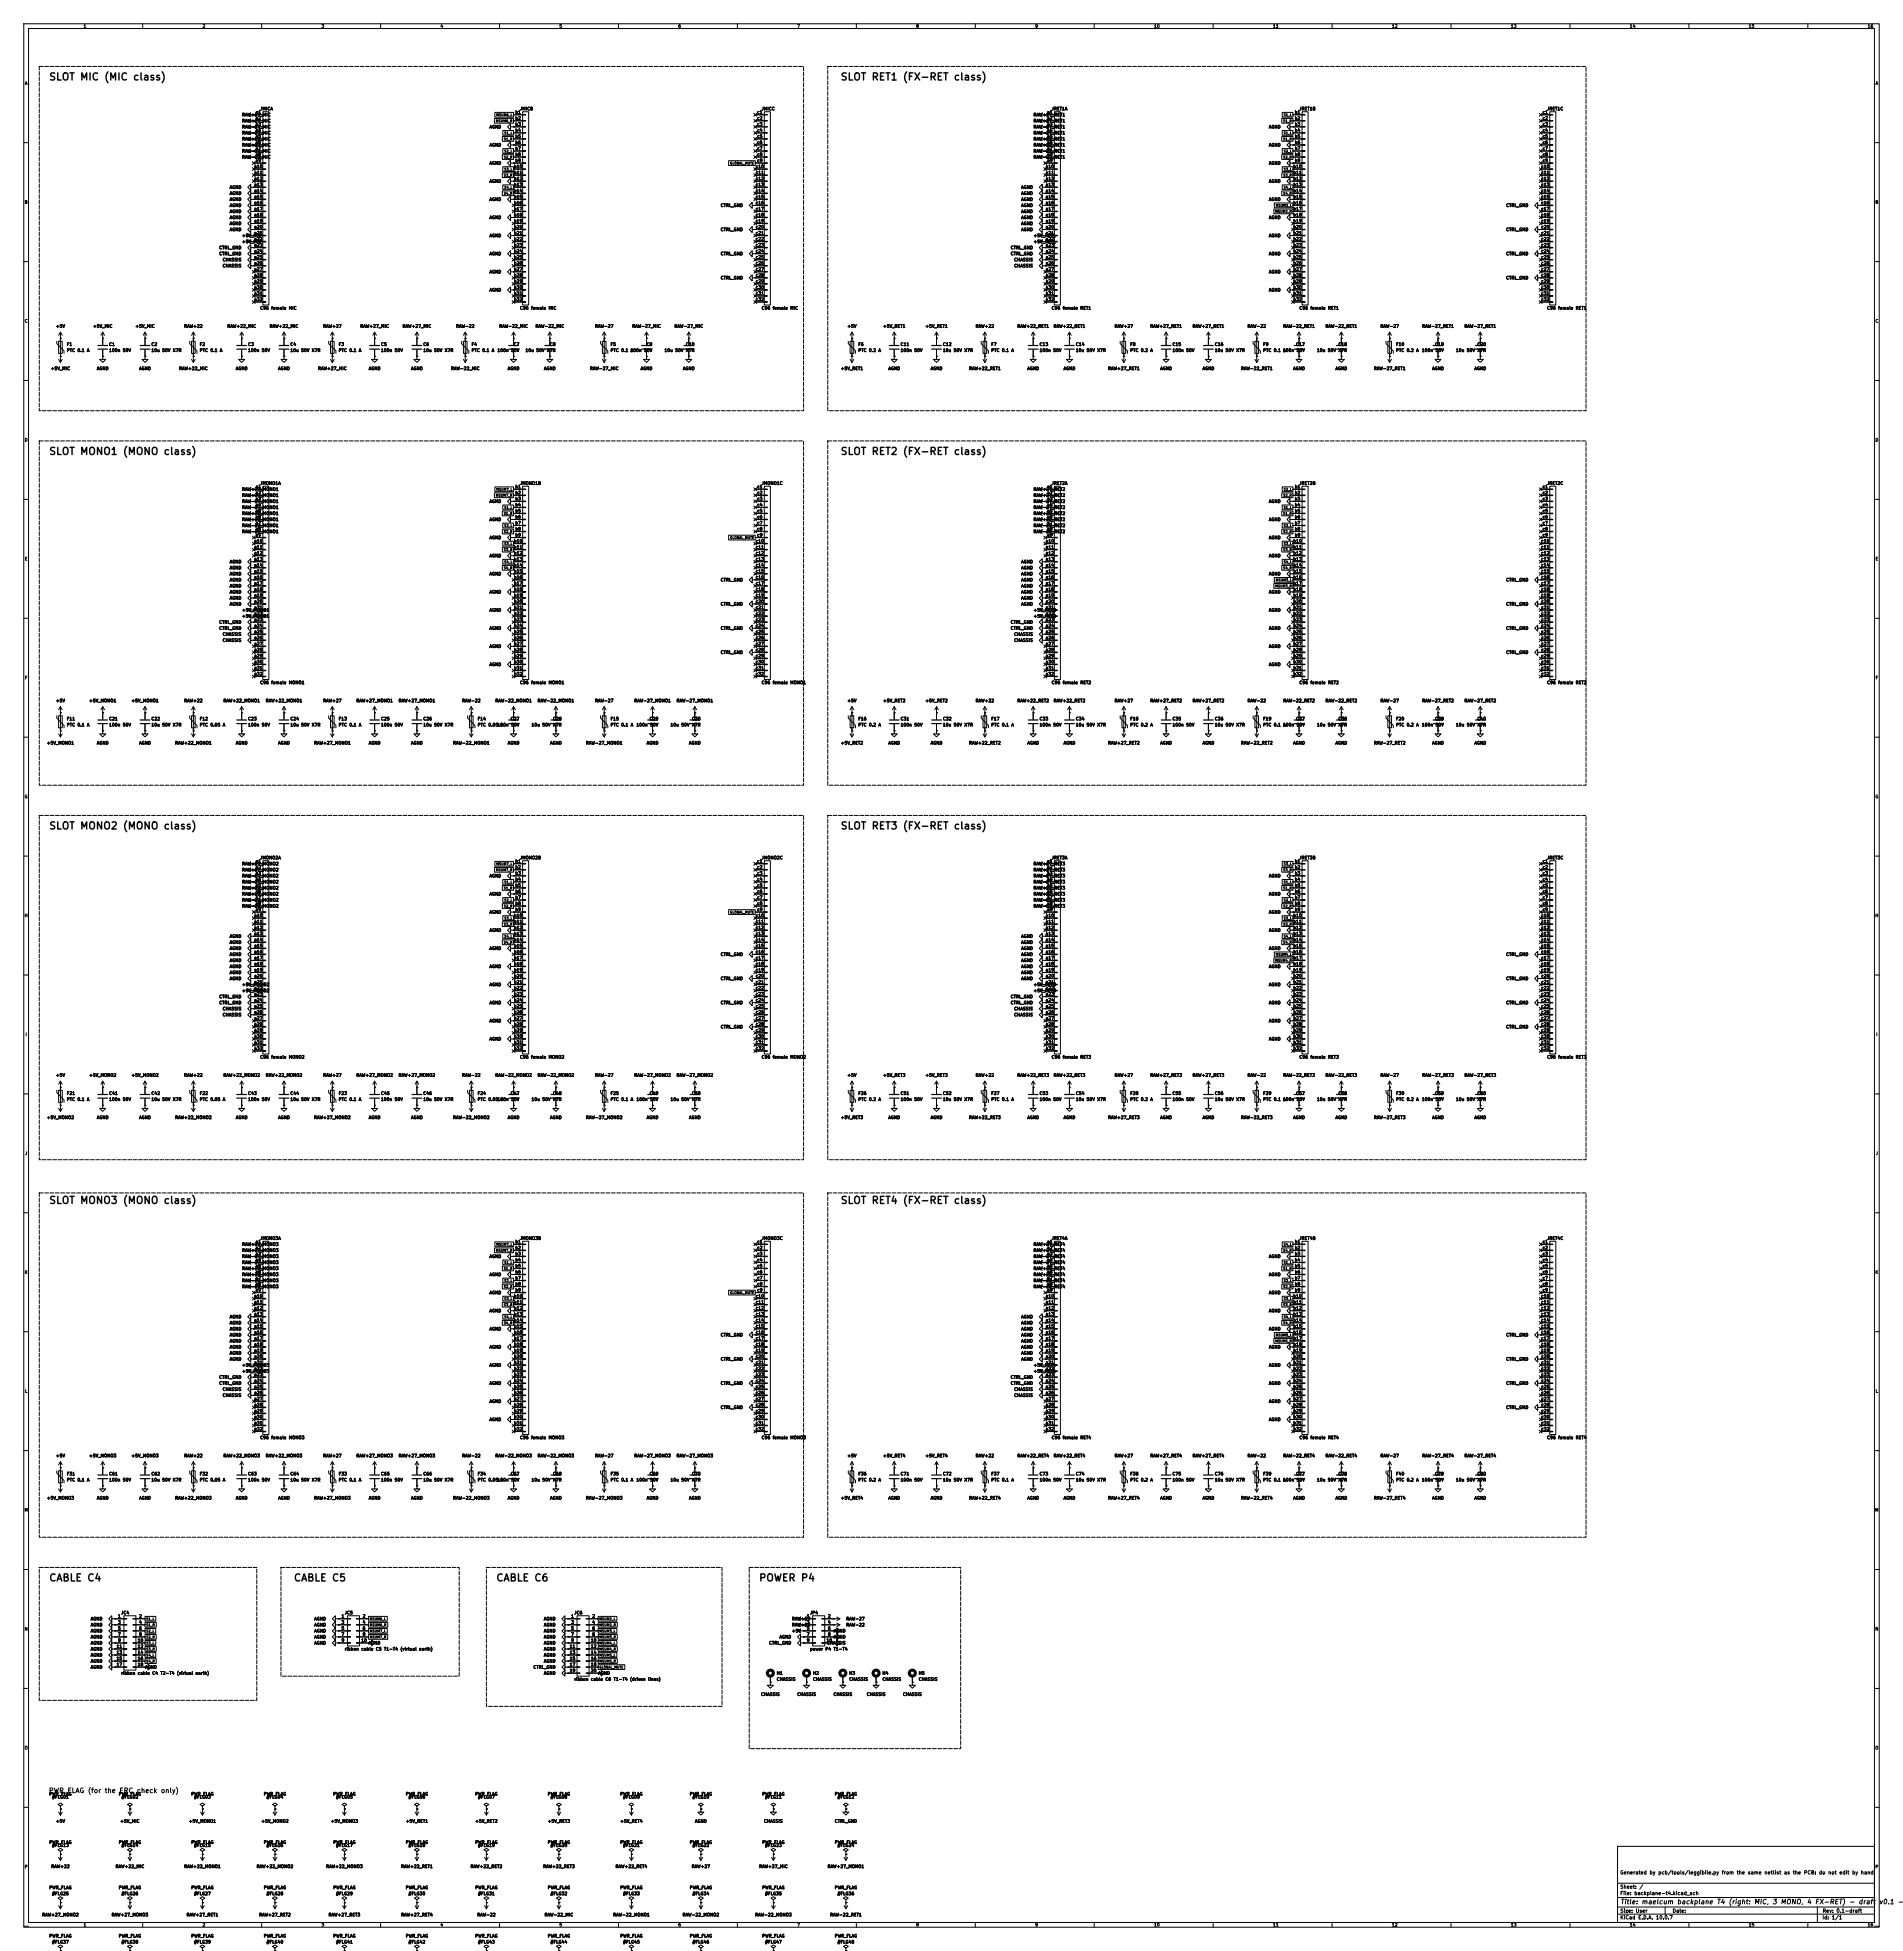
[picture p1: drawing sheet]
<svg xmlns="http://www.w3.org/2000/svg" width="800mm" height="820mm" viewBox="0 0 800 820" stroke-linecap="round" stroke-linejoin="round" font-family="sans-serif">
<defs><g id="words">
<g font-size="3">
<text x="20.4" y="34.5">SLOT MIC (MIC class)</text>
<text x="353.2" y="34.5">SLOT RET1 (FX-RET class)</text>
<text x="20.4" y="192">SLOT MONO1 (MONO class)</text>
<text x="353.2" y="192">SLOT RET2 (FX-RET class)</text>
<text x="20.4" y="349.5">SLOT MONO2 (MONO class)</text>
<text x="353.2" y="349.5">SLOT RET3 (FX-RET class)</text>
<text x="20.4" y="507">SLOT MONO3 (MONO class)</text>
<text x="353.2" y="507">SLOT RET4 (FX-RET class)</text>
<text x="20.4" y="665.7">CABLE C4</text>
<text x="123.3" y="665.7">CABLE C5</text>
<text x="208.4" y="665.7">CABLE C6</text>
<text x="318.9" y="665.7">POWER P4</text>
</g>
<g font-size="2">
<text x="20.4" y="754.5">PWR_FLAG (for the ERC check only)</text>
<text x="681" y="801.2">Title: maelcum backplane T4 (right: MIC, 3 MONO, 4 FX-RET) - draft</text>
<text x="789.7" y="801.2">v0.1 -</text>
</g>
<g font-size="1.5">
<text x="681" y="788.6">Generated by pcb/tools/leggibile.py from the same netlist as the PCB: do not edit by hand</text>
<text x="681" y="797.3">File: backplane-t4.kicad_sch</text>
<text x="681" y="794.6">Sheet: /</text>
<text x="681" y="807.5">KiCad E.D.A. 10.0.7</text>
<text x="681" y="804.7">Size: User</text>
<text x="703" y="804.7">Date:</text>
<text x="766" y="807.5">Id: 1/1</text>
<text x="766" y="804.7">Rev: 0.1-draft</text>
</g>
<g font-size="1.3">
<text x="35" y="12">1</text>
<text x="85" y="12">2</text>
<text x="135" y="12">3</text>
<text x="185" y="12">4</text>
<text x="235" y="12">5</text>
<text x="285" y="12">6</text>
<text x="335" y="12">7</text>
<text x="385" y="12">8</text>
<text x="435" y="12">9</text>
<text x="485" y="12">10</text>
<text x="535" y="12">11</text>
<text x="585" y="12">12</text>
<text x="635" y="12">13</text>
<text x="685" y="12">14</text>
<text x="735" y="12">15</text>
<text x="785" y="12">16</text>
<text x="10.3" y="36">A</text>
<text x="788.3" y="36">A</text>
<text x="109.2" y="46.7">JMICA</text>
<text x="218.4" y="46.7">JMICB</text>
<text x="320" y="46.7">JMICC</text>
<text x="441.9" y="46.7">JRET1A</text>
<text x="546.1" y="46.7">JRET1B</text>
<text x="650.2" y="46.7">JRET1C</text>
<text x="101.6" y="51.8">RAW+27_MIC</text>
<text x="101.6" y="49.2">RAW+27_MIC</text>
<text x="107.3" y="48.1">a1</text>
<text x="107.3" y="50.7">a2</text>
<text x="107.3" y="53.2">a3</text>
<text x="216.5" y="48.1">b1</text>
<text x="216.5" y="50.7">b2</text>
<text x="216.5" y="53.2">b3</text>
<text x="318.1" y="48.1">c1</text>
<text x="318.1" y="50.7">c2</text>
<text x="318.1" y="53.2">c3</text>
<text x="434.3" y="51.8">RAW+27_RET1</text>
<text x="434.3" y="49.2">RAW+27_RET1</text>
<text x="440" y="48.1">a1</text>
<text x="440" y="50.7">a2</text>
<text x="440" y="53.2">a3</text>
<text x="544.2" y="48.1">b1</text>
<text x="544.2" y="50.7">b2</text>
<text x="544.2" y="53.2">b3</text>
<text x="648.3" y="48.1">c1</text>
<text x="648.3" y="50.7">c2</text>
<text x="648.3" y="53.2">c3</text>
<text x="101.6" y="54.3">RAW-27_MIC</text>
<text x="101.6" y="59.4">RAW+22_MIC</text>
<text x="101.6" y="56.8">RAW-27_MIC</text>
<text x="107.3" y="55.7">a4</text>
<text x="107.3" y="58.3">a5</text>
<text x="205.6" y="54.3">AGND</text>
<text x="216.5" y="55.7">b4</text>
<text x="216.5" y="58.3">b5</text>
<text x="318.1" y="55.7">c4</text>
<text x="318.1" y="58.3">c5</text>
<text x="434.3" y="59.4">RAW+22_RET1</text>
<text x="434.3" y="54.3">RAW-27_RET1</text>
<text x="434.3" y="56.8">RAW-27_RET1</text>
<text x="440" y="55.7">a4</text>
<text x="440" y="58.3">a5</text>
<text x="533.3" y="54.3">AGND</text>
<text x="544.2" y="55.7">b4</text>
<text x="544.2" y="58.3">b5</text>
<text x="648.3" y="55.7">c4</text>
<text x="648.3" y="58.3">c5</text>
<text x="101.6" y="64.5">RAW-22_MIC</text>
<text x="101.6" y="61.9">RAW+22_MIC</text>
<text x="107.3" y="60.8">a6</text>
<text x="107.3" y="63.4">a7</text>
<text x="107.3" y="65.9">a8</text>
<text x="205.6" y="61.9">AGND</text>
<text x="216.5" y="60.8">b6</text>
<text x="216.5" y="63.4">b7</text>
<text x="216.5" y="65.9">b8</text>
<text x="318.1" y="60.8">c6</text>
<text x="318.1" y="63.4">c7</text>
<text x="318.1" y="65.9">c8</text>
<text x="434.3" y="64.5">RAW-22_RET1</text>
<text x="434.3" y="61.9">RAW+22_RET1</text>
<text x="440" y="60.8">a6</text>
<text x="440" y="63.4">a7</text>
<text x="440" y="65.9">a8</text>
<text x="533.3" y="61.9">AGND</text>
<text x="544.2" y="60.8">b6</text>
<text x="544.2" y="63.4">b7</text>
<text x="544.2" y="65.9">b8</text>
<text x="648.3" y="60.8">c6</text>
<text x="648.3" y="63.4">c7</text>
<text x="648.3" y="65.9">c8</text>
<text x="101.6" y="67">RAW-22_MIC</text>
<text x="106.7" y="71">a10</text>
<text x="107.3" y="68.4">a9</text>
<text x="205.6" y="69.5">AGND</text>
<text x="215.9" y="71">b10</text>
<text x="216.5" y="68.4">b9</text>
<text x="317.5" y="71">c10</text>
<text x="318.1" y="68.4">c9</text>
<text x="434.3" y="67">RAW-22_RET1</text>
<text x="439.4" y="71">a10</text>
<text x="440" y="68.4">a9</text>
<text x="533.3" y="69.5">AGND</text>
<text x="543.6" y="71">b10</text>
<text x="544.2" y="68.4">b9</text>
<text x="647.7" y="71">c10</text>
<text x="648.3" y="68.4">c9</text>
<text x="106.7" y="73.5">a11</text>
<text x="106.7" y="76.1">a12</text>
<text x="205.6" y="77.2">AGND</text>
<text x="215.9" y="73.5">b11</text>
<text x="215.9" y="76.1">b12</text>
<text x="317.5" y="73.5">c11</text>
<text x="317.5" y="76.1">c12</text>
<text x="439.4" y="73.5">a11</text>
<text x="439.4" y="76.1">a12</text>
<text x="533.3" y="77.2">AGND</text>
<text x="543.6" y="73.5">b11</text>
<text x="543.6" y="76.1">b12</text>
<text x="647.7" y="73.5">c11</text>
<text x="647.7" y="76.1">c12</text>
<text x="96.4" y="79.7">AGND</text>
<text x="96.4" y="82.2">AGND</text>
<text x="106.7" y="78.6">a13</text>
<text x="106.7" y="81.1">a14</text>
<text x="106.7" y="83.7">a15</text>
<text x="215.9" y="78.6">b13</text>
<text x="215.9" y="81.1">b14</text>
<text x="215.9" y="83.7">b15</text>
<text x="317.5" y="78.6">c13</text>
<text x="317.5" y="81.1">c14</text>
<text x="317.5" y="83.7">c15</text>
<text x="429.1" y="82.2">AGND</text>
<text x="429.1" y="79.7">AGND</text>
<text x="439.4" y="78.6">a13</text>
<text x="439.4" y="81.1">a14</text>
<text x="439.4" y="83.7">a15</text>
<text x="543.6" y="78.6">b13</text>
<text x="543.6" y="81.1">b14</text>
<text x="543.6" y="83.7">b15</text>
<text x="647.7" y="78.6">c13</text>
<text x="647.7" y="81.1">c14</text>
<text x="647.7" y="83.7">c15</text>
<text x="10.2" y="86">B</text>
<text x="96.4" y="84.8">AGND</text>
<text x="96.4" y="87.3">AGND</text>
<text x="96.4" y="89.9">AGND</text>
<text x="106.7" y="86.2">a16</text>
<text x="106.7" y="88.8">a17</text>
<text x="205.6" y="84.8">AGND</text>
<text x="215.9" y="86.2">b16</text>
<text x="215.9" y="88.8">b17</text>
<text x="302.8" y="87.3">CTRL_GND</text>
<text x="317.5" y="86.2">c16</text>
<text x="317.5" y="88.8">c17</text>
<text x="429.1" y="89.9">AGND</text>
<text x="429.1" y="84.8">AGND</text>
<text x="429.1" y="87.3">AGND</text>
<text x="439.4" y="86.2">a16</text>
<text x="439.4" y="88.8">a17</text>
<text x="533.3" y="84.8">AGND</text>
<text x="543.6" y="86.2">b16</text>
<text x="543.6" y="88.8">b17</text>
<text x="633" y="87.3">CTRL_GND</text>
<text x="647.7" y="86.2">c16</text>
<text x="647.7" y="88.8">c17</text>
<text x="788.2" y="86">B</text>
<text x="96.4" y="92.4">AGND</text>
<text x="96.4" y="94.9">AGND</text>
<text x="106.7" y="91.3">a18</text>
<text x="106.7" y="93.8">a19</text>
<text x="205.6" y="92.4">AGND</text>
<text x="215.9" y="91.3">b18</text>
<text x="215.9" y="93.8">b19</text>
<text x="317.5" y="91.3">c18</text>
<text x="317.5" y="93.8">c19</text>
<text x="429.1" y="94.9">AGND</text>
<text x="429.1" y="92.4">AGND</text>
<text x="439.4" y="91.3">a18</text>
<text x="439.4" y="93.8">a19</text>
<text x="533.3" y="92.4">AGND</text>
<text x="543.6" y="91.3">b18</text>
<text x="543.6" y="93.8">b19</text>
<text x="647.7" y="91.3">c18</text>
<text x="647.7" y="93.8">c19</text>
<text x="96.4" y="97.5">AGND</text>
<text x="101.6" y="100">+5V_MIC</text>
<text x="106.7" y="96.4">a20</text>
<text x="106.7" y="98.9">a21</text>
<text x="106.7" y="101.5">a22</text>
<text x="205.6" y="100">AGND</text>
<text x="215.9" y="96.4">b20</text>
<text x="215.9" y="98.9">b21</text>
<text x="215.9" y="101.5">b22</text>
<text x="302.8" y="97.5">CTRL_GND</text>
<text x="317.5" y="96.4">c20</text>
<text x="317.5" y="98.9">c21</text>
<text x="317.5" y="101.5">c22</text>
<text x="429.1" y="97.5">AGND</text>
<text x="434.3" y="100">+5V_RET1</text>
<text x="439.4" y="96.4">a20</text>
<text x="439.4" y="98.9">a21</text>
<text x="439.4" y="101.5">a22</text>
<text x="533.3" y="100">AGND</text>
<text x="543.6" y="96.4">b20</text>
<text x="543.6" y="98.9">b21</text>
<text x="543.6" y="101.5">b22</text>
<text x="633" y="97.5">CTRL_GND</text>
<text x="647.7" y="96.4">c20</text>
<text x="647.7" y="98.9">c21</text>
<text x="647.7" y="101.5">c22</text>
<text x="92" y="107.6">CTRL_GND</text>
<text x="92" y="105.1">CTRL_GND</text>
<text x="101.6" y="102.6">+5V_MIC</text>
<text x="106.7" y="104">a23</text>
<text x="106.7" y="106.5">a24</text>
<text x="205.6" y="107.6">AGND</text>
<text x="215.9" y="104">b23</text>
<text x="215.9" y="106.5">b24</text>
<text x="302.8" y="107.6">CTRL_GND</text>
<text x="317.5" y="104">c23</text>
<text x="317.5" y="106.5">c24</text>
<text x="424.7" y="105.1">CTRL_GND</text>
<text x="424.7" y="107.6">CTRL_GND</text>
<text x="434.3" y="102.6">+5V_RET1</text>
<text x="439.4" y="104">a23</text>
<text x="439.4" y="106.5">a24</text>
<text x="533.3" y="107.6">AGND</text>
<text x="543.6" y="104">b23</text>
<text x="543.6" y="106.5">b24</text>
<text x="633" y="107.6">CTRL_GND</text>
<text x="647.7" y="104">c23</text>
<text x="647.7" y="106.5">c24</text>
<text x="93.4" y="110.2">CHASSIS</text>
<text x="93.4" y="112.7">CHASSIS</text>
<text x="106.7" y="109.1">a25</text>
<text x="106.7" y="111.6">a26</text>
<text x="215.9" y="109.1">b25</text>
<text x="215.9" y="111.6">b26</text>
<text x="317.5" y="109.1">c25</text>
<text x="317.5" y="111.6">c26</text>
<text x="426.2" y="112.7">CHASSIS</text>
<text x="426.2" y="110.2">CHASSIS</text>
<text x="439.4" y="109.1">a25</text>
<text x="439.4" y="111.6">a26</text>
<text x="543.6" y="109.1">b25</text>
<text x="543.6" y="111.6">b26</text>
<text x="647.7" y="109.1">c25</text>
<text x="647.7" y="111.6">c26</text>
<text x="106.7" y="114.2">a27</text>
<text x="106.7" y="116.7">a28</text>
<text x="106.7" y="119.2">a29</text>
<text x="205.6" y="115.3">AGND</text>
<text x="215.9" y="114.2">b27</text>
<text x="215.9" y="116.7">b28</text>
<text x="215.9" y="119.2">b29</text>
<text x="302.8" y="117.8">CTRL_GND</text>
<text x="317.5" y="114.2">c27</text>
<text x="317.5" y="116.7">c28</text>
<text x="317.5" y="119.2">c29</text>
<text x="439.4" y="114.2">a27</text>
<text x="439.4" y="116.7">a28</text>
<text x="439.4" y="119.2">a29</text>
<text x="533.3" y="115.3">AGND</text>
<text x="543.6" y="114.2">b27</text>
<text x="543.6" y="116.7">b28</text>
<text x="543.6" y="119.2">b29</text>
<text x="633" y="117.8">CTRL_GND</text>
<text x="647.7" y="114.2">c27</text>
<text x="647.7" y="116.7">c28</text>
<text x="647.7" y="119.2">c29</text>
<text x="106.7" y="121.8">a30</text>
<text x="106.7" y="124.3">a31</text>
<text x="205.6" y="122.9">AGND</text>
<text x="215.9" y="121.8">b30</text>
<text x="215.9" y="124.3">b31</text>
<text x="317.5" y="121.8">c30</text>
<text x="317.5" y="124.3">c31</text>
<text x="439.4" y="121.8">a30</text>
<text x="439.4" y="124.3">a31</text>
<text x="533.3" y="122.9">AGND</text>
<text x="543.6" y="121.8">b30</text>
<text x="543.6" y="124.3">b31</text>
<text x="647.7" y="121.8">c30</text>
<text x="647.7" y="124.3">c31</text>
<text x="106.7" y="126.9">a32</text>
<text x="109.2" y="130.5">C96 female MIC</text>
<text x="215.9" y="126.9">b32</text>
<text x="218.4" y="130.5">C96 female MIC</text>
<text x="317.5" y="126.9">c32</text>
<text x="320" y="130.5">C96 female MIC</text>
<text x="439.4" y="126.9">a32</text>
<text x="441.9" y="130.5">C96 female RET1</text>
<text x="543.6" y="126.9">b32</text>
<text x="546.1" y="130.5">C96 female RET1</text>
<text x="647.7" y="126.9">c32</text>
<text x="650.2" y="130.5">C96 female RET1</text>
<text x="10.2" y="136">C</text>
<text x="788.2" y="136">C</text>
<text x="23.3" y="138.1">+5V</text>
<text x="39" y="138.1">+5V_MIC</text>
<text x="56.8" y="138.1">+5V_MIC</text>
<text x="77.3" y="138.1">RAW+22</text>
<text x="95.4" y="138.1">RAW+22_MIC</text>
<text x="113.2" y="138.1">RAW+22_MIC</text>
<text x="135.7" y="138.1">RAW+27</text>
<text x="151.3" y="138.1">RAW+27_MIC</text>
<text x="169.1" y="138.1">RAW+27_MIC</text>
<text x="191.6" y="138.1">RAW-22</text>
<text x="209.7" y="138.1">RAW-22_MIC</text>
<text x="225" y="138.1">RAW-22_MIC</text>
<text x="250" y="138.1">RAW-27</text>
<text x="265.6" y="138.1">RAW-27_MIC</text>
<text x="283.4" y="138.1">RAW-27_MIC</text>
<text x="356.1" y="138.1">+5V</text>
<text x="371.1" y="138.1">+5V_RET1</text>
<text x="388.9" y="138.1">+5V_RET1</text>
<text x="410" y="138.1">RAW+22</text>
<text x="427.5" y="138.1">RAW+22_RET1</text>
<text x="442.8" y="138.1">RAW+22_RET1</text>
<text x="468.4" y="138.1">RAW+27</text>
<text x="483.4" y="138.1">RAW+27_RET1</text>
<text x="501.2" y="138.1">RAW+27_RET1</text>
<text x="524.3" y="138.1">RAW-22</text>
<text x="539.3" y="138.1">RAW-22_RET1</text>
<text x="557.1" y="138.1">RAW-22_RET1</text>
<text x="580.2" y="138.1">RAW-27</text>
<text x="597.7" y="138.1">RAW-27_RET1</text>
<text x="615.5" y="138.1">RAW-27_RET1</text>
<text x="27.9" y="145.7">F1</text>
<text x="27.9" y="148.3">PTC 0.1 A</text>
<text x="45.7" y="145.7">C1</text>
<text x="45.7" y="148.3">100n 50V</text>
<text x="63.5" y="145.7">C2</text>
<text x="63.5" y="148.3">10u 50V X7R</text>
<text x="83.8" y="145.7">F2</text>
<text x="83.8" y="148.3">PTC 0.1 A</text>
<text x="104.1" y="145.7">C3</text>
<text x="104.1" y="148.3">100n 50V</text>
<text x="121.9" y="145.7">C4</text>
<text x="121.9" y="148.3">10u 50V X7R</text>
<text x="142.2" y="145.7">F3</text>
<text x="142.2" y="148.3">PTC 0.1 A</text>
<text x="160" y="145.7">C5</text>
<text x="160" y="148.3">100n 50V</text>
<text x="177.8" y="145.7">C6</text>
<text x="177.8" y="148.3">10u 50V X7R</text>
<text x="198.1" y="145.7">F4</text>
<text x="198.1" y="148.3">PTC 0.1 A</text>
<text x="208.9" y="148.3">100n 50V</text>
<text x="215.7" y="145.7">C7</text>
<text x="220.7" y="148.3">10u 50V X7R</text>
<text x="231" y="145.7">C8</text>
<text x="256.5" y="145.7">F5</text>
<text x="256.5" y="148.3">PTC 0.1 100n 50V</text>
<text x="265" y="148.3">A</text>
<text x="271.6" y="145.7">C9</text>
<text x="279.2" y="148.3">10u 50V X7R</text>
<text x="288.2" y="145.7">C10</text>
<text x="360.7" y="145.7">F6</text>
<text x="360.7" y="148.3">PTC 0.2 A</text>
<text x="378.4" y="145.7">C11</text>
<text x="378.4" y="148.3">100n 50V</text>
<text x="396.2" y="145.7">C12</text>
<text x="396.2" y="148.3">10u 50V X7R</text>
<text x="416.5" y="145.7">F7</text>
<text x="416.5" y="148.3">PTC 0.1 A</text>
<text x="436.9" y="145.7">C13</text>
<text x="436.9" y="148.3">100n 50V</text>
<text x="452.1" y="145.7">C14</text>
<text x="452.1" y="148.3">10u 50V X7R</text>
<text x="475" y="145.7">F8</text>
<text x="475" y="148.3">PTC 0.2 A</text>
<text x="492.7" y="145.7">C15</text>
<text x="492.7" y="148.3">100n 50V</text>
<text x="510.5" y="145.7">C16</text>
<text x="510.5" y="148.3">10u 50V X7R</text>
<text x="530.8" y="145.7">F9</text>
<text x="530.8" y="148.3">PTC 0.1 100n 50V</text>
<text x="539.3" y="148.3">A</text>
<text x="544.7" y="145.7">C17</text>
<text x="553.5" y="148.3">10u 50V X7R</text>
<text x="562.5" y="145.7">C18</text>
<text x="586.7" y="145.7">F10</text>
<text x="586.7" y="148.3">PTC 0.2 A</text>
<text x="597.6" y="148.3">100n 50V</text>
<text x="603.1" y="145.7">C19</text>
<text x="611.9" y="148.3">10u 50V X7R</text>
<text x="620.9" y="145.7">C20</text>
<text x="21.2" y="155.9">+5V_MIC</text>
<text x="40.6" y="155.9">AGND</text>
<text x="58.4" y="155.9">AGND</text>
<text x="75.1" y="155.9">RAW+22_MIC</text>
<text x="99" y="155.9">AGND</text>
<text x="116.8" y="155.9">AGND</text>
<text x="133.5" y="155.9">RAW+27_MIC</text>
<text x="154.9" y="155.9">AGND</text>
<text x="172.7" y="155.9">AGND</text>
<text x="189.4" y="155.9">RAW-22_MIC</text>
<text x="213.3" y="155.9">AGND</text>
<text x="228.5" y="155.9">AGND</text>
<text x="247.8" y="155.9">RAW-27_MIC</text>
<text x="269.2" y="155.9">AGND</text>
<text x="287" y="155.9">AGND</text>
<text x="353.3" y="155.9">+5V_RET1</text>
<text x="373.3" y="155.9">AGND</text>
<text x="391.1" y="155.9">AGND</text>
<text x="407.2" y="155.9">RAW+22_RET1</text>
<text x="431.7" y="155.9">AGND</text>
<text x="447" y="155.9">AGND</text>
<text x="465.6" y="155.9">RAW+27_RET1</text>
<text x="487.6" y="155.9">AGND</text>
<text x="505.4" y="155.9">AGND</text>
<text x="521.5" y="155.9">RAW-22_RET1</text>
<text x="543.5" y="155.9">AGND</text>
<text x="561.3" y="155.9">AGND</text>
<text x="577.4" y="155.9">RAW-27_RET1</text>
<text x="601.9" y="155.9">AGND</text>
<text x="619.7" y="155.9">AGND</text>
<text x="10.2" y="186">D</text>
<text x="788.2" y="186">D</text>
<text x="101.6" y="206.7">RAW+27_MONO1</text>
<text x="101.6" y="209.2">RAW+27_MONO1</text>
<text x="107.3" y="205.6">a1</text>
<text x="107.3" y="208.1">a2</text>
<text x="109.2" y="204.2">JMONO1A</text>
<text x="216.5" y="205.6">b1</text>
<text x="216.5" y="208.1">b2</text>
<text x="218.4" y="204.2">JMONO1B</text>
<text x="318.1" y="205.6">c1</text>
<text x="318.1" y="208.1">c2</text>
<text x="320" y="204.2">JMONO1C</text>
<text x="434.3" y="206.7">RAW+27_RET2</text>
<text x="434.3" y="209.2">RAW+27_RET2</text>
<text x="440" y="205.6">a1</text>
<text x="440" y="208.1">a2</text>
<text x="441.9" y="204.2">JRET2A</text>
<text x="544.2" y="205.6">b1</text>
<text x="544.2" y="208.1">b2</text>
<text x="546.1" y="204.2">JRET2B</text>
<text x="648.3" y="205.6">c1</text>
<text x="648.3" y="208.1">c2</text>
<text x="650.2" y="204.2">JRET2C</text>
<text x="101.6" y="211.8">RAW-27_MONO1</text>
<text x="101.6" y="214.3">RAW-27_MONO1</text>
<text x="107.3" y="210.7">a3</text>
<text x="107.3" y="213.2">a4</text>
<text x="107.3" y="215.8">a5</text>
<text x="205.6" y="211.8">AGND</text>
<text x="216.5" y="210.7">b3</text>
<text x="216.5" y="213.2">b4</text>
<text x="216.5" y="215.8">b5</text>
<text x="318.1" y="210.7">c3</text>
<text x="318.1" y="213.2">c4</text>
<text x="318.1" y="215.8">c5</text>
<text x="434.3" y="214.3">RAW-27_RET2</text>
<text x="434.3" y="211.8">RAW-27_RET2</text>
<text x="440" y="210.7">a3</text>
<text x="440" y="213.2">a4</text>
<text x="440" y="215.8">a5</text>
<text x="533.3" y="211.8">AGND</text>
<text x="544.2" y="210.7">b3</text>
<text x="544.2" y="213.2">b4</text>
<text x="544.2" y="215.8">b5</text>
<text x="648.3" y="210.7">c3</text>
<text x="648.3" y="213.2">c4</text>
<text x="648.3" y="215.8">c5</text>
<text x="101.6" y="221.9">RAW-22_MONO1</text>
<text x="101.6" y="216.9">RAW+22_MONO1</text>
<text x="101.6" y="219.4">RAW+22_MONO1</text>
<text x="107.3" y="218.3">a6</text>
<text x="107.3" y="220.8">a7</text>
<text x="205.6" y="219.4">AGND</text>
<text x="216.5" y="218.3">b6</text>
<text x="216.5" y="220.8">b7</text>
<text x="318.1" y="218.3">c6</text>
<text x="318.1" y="220.8">c7</text>
<text x="434.3" y="216.9">RAW+22_RET2</text>
<text x="434.3" y="221.9">RAW-22_RET2</text>
<text x="434.3" y="219.4">RAW+22_RET2</text>
<text x="440" y="218.3">a6</text>
<text x="440" y="220.8">a7</text>
<text x="533.3" y="219.4">AGND</text>
<text x="544.2" y="218.3">b6</text>
<text x="544.2" y="220.8">b7</text>
<text x="648.3" y="218.3">c6</text>
<text x="648.3" y="220.8">c7</text>
<text x="101.6" y="224.5">RAW-22_MONO1</text>
<text x="107.3" y="223.4">a8</text>
<text x="107.3" y="225.9">a9</text>
<text x="205.6" y="227">AGND</text>
<text x="216.5" y="223.4">b8</text>
<text x="216.5" y="225.9">b9</text>
<text x="318.1" y="223.4">c8</text>
<text x="318.1" y="225.9">c9</text>
<text x="434.3" y="224.5">RAW-22_RET2</text>
<text x="440" y="223.4">a8</text>
<text x="440" y="225.9">a9</text>
<text x="533.3" y="227">AGND</text>
<text x="544.2" y="223.4">b8</text>
<text x="544.2" y="225.9">b9</text>
<text x="648.3" y="223.4">c8</text>
<text x="648.3" y="225.9">c9</text>
<text x="106.7" y="228.5">a10</text>
<text x="106.7" y="231">a11</text>
<text x="106.7" y="233.5">a12</text>
<text x="215.9" y="228.5">b10</text>
<text x="215.9" y="231">b11</text>
<text x="215.9" y="233.5">b12</text>
<text x="317.5" y="228.5">c10</text>
<text x="317.5" y="231">c11</text>
<text x="317.5" y="233.5">c12</text>
<text x="439.4" y="228.5">a10</text>
<text x="439.4" y="231">a11</text>
<text x="439.4" y="233.5">a12</text>
<text x="543.6" y="228.5">b10</text>
<text x="543.6" y="231">b11</text>
<text x="543.6" y="233.5">b12</text>
<text x="647.7" y="228.5">c10</text>
<text x="647.7" y="231">c11</text>
<text x="647.7" y="233.5">c12</text>
<text x="10.3" y="236">E</text>
<text x="96.4" y="239.7">AGND</text>
<text x="96.4" y="237.2">AGND</text>
<text x="106.7" y="236.1">a13</text>
<text x="106.7" y="238.6">a14</text>
<text x="205.6" y="234.6">AGND</text>
<text x="215.9" y="236.1">b13</text>
<text x="215.9" y="238.6">b14</text>
<text x="317.5" y="236.1">c13</text>
<text x="317.5" y="238.6">c14</text>
<text x="429.1" y="237.2">AGND</text>
<text x="429.1" y="239.7">AGND</text>
<text x="439.4" y="236.1">a13</text>
<text x="439.4" y="238.6">a14</text>
<text x="533.3" y="234.6">AGND</text>
<text x="543.6" y="236.1">b13</text>
<text x="543.6" y="238.6">b14</text>
<text x="647.7" y="236.1">c13</text>
<text x="647.7" y="238.6">c14</text>
<text x="788.3" y="236">E</text>
<text x="96.4" y="242.3">AGND</text>
<text x="96.4" y="244.8">AGND</text>
<text x="106.7" y="241.2">a15</text>
<text x="106.7" y="243.7">a16</text>
<text x="205.6" y="242.3">AGND</text>
<text x="215.9" y="241.2">b15</text>
<text x="215.9" y="243.7">b16</text>
<text x="302.8" y="244.8">CTRL_GND</text>
<text x="317.5" y="241.2">c15</text>
<text x="317.5" y="243.7">c16</text>
<text x="429.1" y="244.8">AGND</text>
<text x="429.1" y="242.3">AGND</text>
<text x="439.4" y="241.2">a15</text>
<text x="439.4" y="243.7">a16</text>
<text x="533.3" y="242.3">AGND</text>
<text x="543.6" y="241.2">b15</text>
<text x="543.6" y="243.7">b16</text>
<text x="633" y="244.8">CTRL_GND</text>
<text x="647.7" y="241.2">c15</text>
<text x="647.7" y="243.7">c16</text>
<text x="96.4" y="247.3">AGND</text>
<text x="96.4" y="249.9">AGND</text>
<text x="106.7" y="246.2">a17</text>
<text x="106.7" y="248.8">a18</text>
<text x="106.7" y="251.3">a19</text>
<text x="205.6" y="249.9">AGND</text>
<text x="215.9" y="246.2">b17</text>
<text x="215.9" y="248.8">b18</text>
<text x="215.9" y="251.3">b19</text>
<text x="317.5" y="246.2">c17</text>
<text x="317.5" y="248.8">c18</text>
<text x="317.5" y="251.3">c19</text>
<text x="429.1" y="247.3">AGND</text>
<text x="429.1" y="249.9">AGND</text>
<text x="439.4" y="246.2">a17</text>
<text x="439.4" y="248.8">a18</text>
<text x="439.4" y="251.3">a19</text>
<text x="533.3" y="249.9">AGND</text>
<text x="543.6" y="246.2">b17</text>
<text x="543.6" y="248.8">b18</text>
<text x="543.6" y="251.3">b19</text>
<text x="647.7" y="246.2">c17</text>
<text x="647.7" y="248.8">c18</text>
<text x="647.7" y="251.3">c19</text>
<text x="96.4" y="252.4">AGND</text>
<text x="96.4" y="255">AGND</text>
<text x="101.6" y="257.5">+5V_MONO1</text>
<text x="106.7" y="253.9">a20</text>
<text x="106.7" y="256.4">a21</text>
<text x="205.6" y="257.5">AGND</text>
<text x="215.9" y="253.9">b20</text>
<text x="215.9" y="256.4">b21</text>
<text x="302.8" y="255">CTRL_GND</text>
<text x="317.5" y="253.9">c20</text>
<text x="317.5" y="256.4">c21</text>
<text x="429.1" y="255">AGND</text>
<text x="429.1" y="252.4">AGND</text>
<text x="434.3" y="257.5">+5V_RET2</text>
<text x="439.4" y="253.9">a20</text>
<text x="439.4" y="256.4">a21</text>
<text x="533.3" y="257.5">AGND</text>
<text x="543.6" y="253.9">b20</text>
<text x="543.6" y="256.4">b21</text>
<text x="633" y="255">CTRL_GND</text>
<text x="647.7" y="253.9">c20</text>
<text x="647.7" y="256.4">c21</text>
<text x="92" y="262.6">CTRL_GND</text>
<text x="101.6" y="260">+5V_MONO1</text>
<text x="106.7" y="258.9">a22</text>
<text x="106.7" y="261.5">a23</text>
<text x="215.9" y="258.9">b22</text>
<text x="215.9" y="261.5">b23</text>
<text x="317.5" y="258.9">c22</text>
<text x="317.5" y="261.5">c23</text>
<text x="424.7" y="262.6">CTRL_GND</text>
<text x="434.3" y="260">+5V_RET2</text>
<text x="439.4" y="258.9">a22</text>
<text x="439.4" y="261.5">a23</text>
<text x="543.6" y="258.9">b22</text>
<text x="543.6" y="261.5">b23</text>
<text x="647.7" y="258.9">c22</text>
<text x="647.7" y="261.5">c23</text>
<text x="92" y="265.1">CTRL_GND</text>
<text x="93.4" y="267.7">CHASSIS</text>
<text x="106.7" y="264">a24</text>
<text x="106.7" y="266.6">a25</text>
<text x="106.7" y="269.1">a26</text>
<text x="205.6" y="265.1">AGND</text>
<text x="215.9" y="264">b24</text>
<text x="215.9" y="266.6">b25</text>
<text x="215.9" y="269.1">b26</text>
<text x="302.8" y="265.1">CTRL_GND</text>
<text x="317.5" y="264">c24</text>
<text x="317.5" y="266.6">c25</text>
<text x="317.5" y="269.1">c26</text>
<text x="424.7" y="265.1">CTRL_GND</text>
<text x="426.2" y="267.7">CHASSIS</text>
<text x="439.4" y="264">a24</text>
<text x="439.4" y="266.6">a25</text>
<text x="439.4" y="269.1">a26</text>
<text x="533.3" y="265.1">AGND</text>
<text x="543.6" y="264">b24</text>
<text x="543.6" y="266.6">b25</text>
<text x="543.6" y="269.1">b26</text>
<text x="633" y="265.1">CTRL_GND</text>
<text x="647.7" y="264">c24</text>
<text x="647.7" y="266.6">c25</text>
<text x="647.7" y="269.1">c26</text>
<text x="93.4" y="270.2">CHASSIS</text>
<text x="106.7" y="271.6">a27</text>
<text x="106.7" y="274.2">a28</text>
<text x="205.6" y="272.7">AGND</text>
<text x="215.9" y="271.6">b27</text>
<text x="215.9" y="274.2">b28</text>
<text x="302.8" y="275.3">CTRL_GND</text>
<text x="317.5" y="271.6">c27</text>
<text x="317.5" y="274.2">c28</text>
<text x="426.2" y="270.2">CHASSIS</text>
<text x="439.4" y="271.6">a27</text>
<text x="439.4" y="274.2">a28</text>
<text x="533.3" y="272.7">AGND</text>
<text x="543.6" y="271.6">b27</text>
<text x="543.6" y="274.2">b28</text>
<text x="633" y="275.3">CTRL_GND</text>
<text x="647.7" y="271.6">c27</text>
<text x="647.7" y="274.2">c28</text>
<text x="106.7" y="276.7">a29</text>
<text x="106.7" y="279.3">a30</text>
<text x="106.7" y="281.8">a31</text>
<text x="205.6" y="280.4">AGND</text>
<text x="215.9" y="276.7">b29</text>
<text x="215.9" y="279.3">b30</text>
<text x="215.9" y="281.8">b31</text>
<text x="317.5" y="276.7">c29</text>
<text x="317.5" y="279.3">c30</text>
<text x="317.5" y="281.8">c31</text>
<text x="439.4" y="276.7">a29</text>
<text x="439.4" y="279.3">a30</text>
<text x="439.4" y="281.8">a31</text>
<text x="533.3" y="280.4">AGND</text>
<text x="543.6" y="276.7">b29</text>
<text x="543.6" y="279.3">b30</text>
<text x="543.6" y="281.8">b31</text>
<text x="647.7" y="276.7">c29</text>
<text x="647.7" y="279.3">c30</text>
<text x="647.7" y="281.8">c31</text>
<text x="10.3" y="286">F</text>
<text x="106.7" y="284.3">a32</text>
<text x="109.2" y="288">C96 female MONO1</text>
<text x="215.9" y="284.3">b32</text>
<text x="218.4" y="288">C96 female MONO1</text>
<text x="317.5" y="284.3">c32</text>
<text x="320" y="288">C96 female MONO1</text>
<text x="439.4" y="284.3">a32</text>
<text x="441.9" y="288">C96 female RET2</text>
<text x="543.6" y="284.3">b32</text>
<text x="546.1" y="288">C96 female RET2</text>
<text x="647.7" y="284.3">c32</text>
<text x="650.2" y="288">C96 female RET2</text>
<text x="788.3" y="286">F</text>
<text x="23.3" y="295.6">+5V</text>
<text x="37.3" y="295.6">+5V_MONO1</text>
<text x="55.1" y="295.6">+5V_MONO1</text>
<text x="77.3" y="295.6">RAW+22</text>
<text x="93.8" y="295.6">RAW+22_MONO1</text>
<text x="111.5" y="295.6">RAW+22_MONO1</text>
<text x="135.7" y="295.6">RAW+27</text>
<text x="149.6" y="295.6">RAW+27_MONO1</text>
<text x="167.4" y="295.6">RAW+27_MONO1</text>
<text x="194.1" y="295.6">RAW-22</text>
<text x="208.1" y="295.6">RAW-22_MONO1</text>
<text x="225.8" y="295.6">RAW-22_MONO1</text>
<text x="250" y="295.6">RAW-27</text>
<text x="266.5" y="295.6">RAW-27_MONO1</text>
<text x="284.3" y="295.6">RAW-27_MONO1</text>
<text x="356.1" y="295.6">+5V</text>
<text x="371.1" y="295.6">+5V_RET2</text>
<text x="388.9" y="295.6">+5V_RET2</text>
<text x="410" y="295.6">RAW+22</text>
<text x="427.5" y="295.6">RAW+22_RET2</text>
<text x="442.8" y="295.6">RAW+22_RET2</text>
<text x="468.4" y="295.6">RAW+27</text>
<text x="483.4" y="295.6">RAW+27_RET2</text>
<text x="501.2" y="295.6">RAW+27_RET2</text>
<text x="524.3" y="295.6">RAW-22</text>
<text x="539.3" y="295.6">RAW-22_RET2</text>
<text x="557.1" y="295.6">RAW-22_RET2</text>
<text x="580.2" y="295.6">RAW-27</text>
<text x="597.7" y="295.6">RAW-27_RET2</text>
<text x="615.5" y="295.6">RAW-27_RET2</text>
<text x="27.9" y="303.2">F11</text>
<text x="27.9" y="305.8">PTC 0.1 A</text>
<text x="45.7" y="303.2">C21</text>
<text x="45.7" y="305.8">100n 50V</text>
<text x="63.5" y="303.2">C22</text>
<text x="63.5" y="305.8">10u 50V X7R</text>
<text x="83.8" y="303.2">F12</text>
<text x="83.8" y="305.8">PTC 0.05 A</text>
<text x="104.1" y="303.2">C23</text>
<text x="104.1" y="305.8">100n 50V</text>
<text x="121.9" y="303.2">C24</text>
<text x="121.9" y="305.8">10u 50V X7R</text>
<text x="142.2" y="303.2">F13</text>
<text x="142.2" y="305.8">PTC 0.1 A</text>
<text x="160" y="303.2">C25</text>
<text x="160" y="305.8">100n 50V</text>
<text x="177.8" y="303.2">C26</text>
<text x="177.8" y="305.8">10u 50V X7R</text>
<text x="200.6" y="303.2">F14</text>
<text x="200.6" y="305.8">PTC 0.05 A</text>
<text x="208.9" y="305.8">100n 50V</text>
<text x="214.5" y="303.2">C27</text>
<text x="223.3" y="305.8">10u 50V X7R</text>
<text x="232.3" y="303.2">C28</text>
<text x="256.5" y="303.2">F15</text>
<text x="256.5" y="305.8">PTC 0.1 A</text>
<text x="267.4" y="305.8">100n 50V</text>
<text x="272.9" y="303.2">C29</text>
<text x="281.7" y="305.8">10u 50V X7R</text>
<text x="290.7" y="303.2">C30</text>
<text x="360.7" y="303.2">F16</text>
<text x="360.7" y="305.8">PTC 0.2 A</text>
<text x="378.4" y="303.2">C31</text>
<text x="378.4" y="305.8">100n 50V</text>
<text x="396.2" y="303.2">C32</text>
<text x="396.2" y="305.8">10u 50V X7R</text>
<text x="416.5" y="303.2">F17</text>
<text x="416.5" y="305.8">PTC 0.1 A</text>
<text x="436.9" y="303.2">C33</text>
<text x="436.9" y="305.8">100n 50V</text>
<text x="452.1" y="303.2">C34</text>
<text x="452.1" y="305.8">10u 50V X7R</text>
<text x="475" y="303.2">F18</text>
<text x="475" y="305.8">PTC 0.2 A</text>
<text x="492.7" y="303.2">C35</text>
<text x="492.7" y="305.8">100n 50V</text>
<text x="510.5" y="303.2">C36</text>
<text x="510.5" y="305.8">10u 50V X7R</text>
<text x="530.8" y="303.2">F19</text>
<text x="530.8" y="305.8">PTC 0.1 100n 50V</text>
<text x="539.3" y="305.8">A</text>
<text x="544.7" y="303.2">C37</text>
<text x="553.5" y="305.8">10u 50V X7R</text>
<text x="562.5" y="303.2">C38</text>
<text x="586.7" y="303.2">F20</text>
<text x="586.7" y="305.8">PTC 0.2 A</text>
<text x="597.6" y="305.8">100n 50V</text>
<text x="603.1" y="303.2">C39</text>
<text x="611.9" y="305.8">10u 50V X7R</text>
<text x="620.9" y="303.2">C40</text>
<text x="19.5" y="313.4">+5V_MONO1</text>
<text x="40.6" y="313.4">AGND</text>
<text x="58.4" y="313.4">AGND</text>
<text x="73.4" y="313.4">RAW+22_MONO1</text>
<text x="99" y="313.4">AGND</text>
<text x="116.8" y="313.4">AGND</text>
<text x="131.9" y="313.4">RAW+27_MONO1</text>
<text x="154.9" y="313.4">AGND</text>
<text x="172.7" y="313.4">AGND</text>
<text x="190.3" y="313.4">RAW-22_MONO1</text>
<text x="213.3" y="313.4">AGND</text>
<text x="231.1" y="313.4">AGND</text>
<text x="246.2" y="313.4">RAW-27_MONO1</text>
<text x="271.7" y="313.4">AGND</text>
<text x="289.5" y="313.4">AGND</text>
<text x="353.3" y="313.4">+5V_RET2</text>
<text x="373.3" y="313.4">AGND</text>
<text x="391.1" y="313.4">AGND</text>
<text x="407.2" y="313.4">RAW+22_RET2</text>
<text x="431.7" y="313.4">AGND</text>
<text x="447" y="313.4">AGND</text>
<text x="465.6" y="313.4">RAW+27_RET2</text>
<text x="487.6" y="313.4">AGND</text>
<text x="505.4" y="313.4">AGND</text>
<text x="521.5" y="313.4">RAW-22_RET2</text>
<text x="543.5" y="313.4">AGND</text>
<text x="561.3" y="313.4">AGND</text>
<text x="577.4" y="313.4">RAW-27_RET2</text>
<text x="601.9" y="313.4">AGND</text>
<text x="619.7" y="313.4">AGND</text>
<text x="10.2" y="336">G</text>
<text x="788.2" y="336">G</text>
<text x="101.6" y="364.2">RAW+27_MONO2</text>
<text x="107.3" y="363.1">a1</text>
<text x="107.3" y="365.6">a2</text>
<text x="109.2" y="361.6">JMONO2A</text>
<text x="216.5" y="363.1">b1</text>
<text x="216.5" y="365.6">b2</text>
<text x="218.4" y="361.6">JMONO2B</text>
<text x="318.1" y="363.1">c1</text>
<text x="318.1" y="365.6">c2</text>
<text x="320" y="361.6">JMONO2C</text>
<text x="434.3" y="364.2">RAW+27_RET3</text>
<text x="440" y="363.1">a1</text>
<text x="440" y="365.6">a2</text>
<text x="441.9" y="361.6">JRET3A</text>
<text x="544.2" y="363.1">b1</text>
<text x="544.2" y="365.6">b2</text>
<text x="546.1" y="361.6">JRET3B</text>
<text x="648.3" y="363.1">c1</text>
<text x="648.3" y="365.6">c2</text>
<text x="650.2" y="361.6">JRET3C</text>
<text x="101.6" y="366.7">RAW+27_MONO2</text>
<text x="101.6" y="369.3">RAW-27_MONO2</text>
<text x="101.6" y="371.8">RAW-27_MONO2</text>
<text x="107.3" y="368.2">a3</text>
<text x="107.3" y="370.7">a4</text>
<text x="205.6" y="369.3">AGND</text>
<text x="216.5" y="368.2">b3</text>
<text x="216.5" y="370.7">b4</text>
<text x="318.1" y="368.2">c3</text>
<text x="318.1" y="370.7">c4</text>
<text x="434.3" y="371.8">RAW-27_RET3</text>
<text x="434.3" y="366.7">RAW+27_RET3</text>
<text x="434.3" y="369.3">RAW-27_RET3</text>
<text x="440" y="368.2">a3</text>
<text x="440" y="370.7">a4</text>
<text x="533.3" y="369.3">AGND</text>
<text x="544.2" y="368.2">b3</text>
<text x="544.2" y="370.7">b4</text>
<text x="648.3" y="368.2">c3</text>
<text x="648.3" y="370.7">c4</text>
<text x="101.6" y="376.9">RAW+22_MONO2</text>
<text x="101.6" y="374.3">RAW+22_MONO2</text>
<text x="107.3" y="373.2">a5</text>
<text x="107.3" y="375.8">a6</text>
<text x="205.6" y="376.9">AGND</text>
<text x="216.5" y="373.2">b5</text>
<text x="216.5" y="375.8">b6</text>
<text x="318.1" y="373.2">c5</text>
<text x="318.1" y="375.8">c6</text>
<text x="434.3" y="374.3">RAW+22_RET3</text>
<text x="434.3" y="376.9">RAW+22_RET3</text>
<text x="440" y="373.2">a5</text>
<text x="440" y="375.8">a6</text>
<text x="533.3" y="376.9">AGND</text>
<text x="544.2" y="373.2">b5</text>
<text x="544.2" y="375.8">b6</text>
<text x="648.3" y="373.2">c5</text>
<text x="648.3" y="375.8">c6</text>
<text x="101.6" y="382">RAW-22_MONO2</text>
<text x="101.6" y="379.4">RAW-22_MONO2</text>
<text x="107.3" y="378.3">a7</text>
<text x="107.3" y="380.9">a8</text>
<text x="107.3" y="383.4">a9</text>
<text x="216.5" y="378.3">b7</text>
<text x="216.5" y="380.9">b8</text>
<text x="216.5" y="383.4">b9</text>
<text x="318.1" y="378.3">c7</text>
<text x="318.1" y="380.9">c8</text>
<text x="318.1" y="383.4">c9</text>
<text x="434.3" y="379.4">RAW-22_RET3</text>
<text x="434.3" y="382">RAW-22_RET3</text>
<text x="440" y="378.3">a7</text>
<text x="440" y="380.9">a8</text>
<text x="440" y="383.4">a9</text>
<text x="544.2" y="378.3">b7</text>
<text x="544.2" y="380.9">b8</text>
<text x="544.2" y="383.4">b9</text>
<text x="648.3" y="378.3">c7</text>
<text x="648.3" y="380.9">c8</text>
<text x="648.3" y="383.4">c9</text>
<text x="10.2" y="386">H</text>
<text x="106.7" y="385.9">a10</text>
<text x="106.7" y="388.5">a11</text>
<text x="205.6" y="384.5">AGND</text>
<text x="215.9" y="385.9">b10</text>
<text x="215.9" y="388.5">b11</text>
<text x="317.5" y="385.9">c10</text>
<text x="317.5" y="388.5">c11</text>
<text x="439.4" y="385.9">a10</text>
<text x="439.4" y="388.5">a11</text>
<text x="533.3" y="384.5">AGND</text>
<text x="543.6" y="385.9">b10</text>
<text x="543.6" y="388.5">b11</text>
<text x="647.7" y="385.9">c10</text>
<text x="647.7" y="388.5">c11</text>
<text x="788.2" y="386">H</text>
<text x="96.4" y="394.7">AGND</text>
<text x="106.7" y="391">a12</text>
<text x="106.7" y="393.6">a13</text>
<text x="205.6" y="392.1">AGND</text>
<text x="215.9" y="391">b12</text>
<text x="215.9" y="393.6">b13</text>
<text x="317.5" y="391">c12</text>
<text x="317.5" y="393.6">c13</text>
<text x="429.1" y="394.7">AGND</text>
<text x="439.4" y="391">a12</text>
<text x="439.4" y="393.6">a13</text>
<text x="533.3" y="392.1">AGND</text>
<text x="543.6" y="391">b12</text>
<text x="543.6" y="393.6">b13</text>
<text x="647.7" y="391">c12</text>
<text x="647.7" y="393.6">c13</text>
<text x="96.4" y="397.2">AGND</text>
<text x="96.4" y="399.7">AGND</text>
<text x="106.7" y="396.1">a14</text>
<text x="106.7" y="398.6">a15</text>
<text x="106.7" y="401.2">a16</text>
<text x="205.6" y="399.7">AGND</text>
<text x="215.9" y="396.1">b14</text>
<text x="215.9" y="398.6">b15</text>
<text x="215.9" y="401.2">b16</text>
<text x="317.5" y="396.1">c14</text>
<text x="317.5" y="398.6">c15</text>
<text x="317.5" y="401.2">c16</text>
<text x="429.1" y="397.2">AGND</text>
<text x="429.1" y="399.7">AGND</text>
<text x="439.4" y="396.1">a14</text>
<text x="439.4" y="398.6">a15</text>
<text x="439.4" y="401.2">a16</text>
<text x="533.3" y="399.7">AGND</text>
<text x="543.6" y="396.1">b14</text>
<text x="543.6" y="398.6">b15</text>
<text x="543.6" y="401.2">b16</text>
<text x="647.7" y="396.1">c14</text>
<text x="647.7" y="398.6">c15</text>
<text x="647.7" y="401.2">c16</text>
<text x="96.4" y="407.4">AGND</text>
<text x="96.4" y="402.3">AGND</text>
<text x="96.4" y="404.8">AGND</text>
<text x="106.7" y="403.7">a17</text>
<text x="106.7" y="406.3">a18</text>
<text x="205.6" y="407.4">AGND</text>
<text x="215.9" y="403.7">b17</text>
<text x="215.9" y="406.3">b18</text>
<text x="302.8" y="402.3">CTRL_GND</text>
<text x="317.5" y="403.7">c17</text>
<text x="317.5" y="406.3">c18</text>
<text x="429.1" y="402.3">AGND</text>
<text x="429.1" y="407.4">AGND</text>
<text x="429.1" y="404.8">AGND</text>
<text x="439.4" y="403.7">a17</text>
<text x="439.4" y="406.3">a18</text>
<text x="533.3" y="407.4">AGND</text>
<text x="543.6" y="403.7">b17</text>
<text x="543.6" y="406.3">b18</text>
<text x="633" y="402.3">CTRL_GND</text>
<text x="647.7" y="403.7">c17</text>
<text x="647.7" y="406.3">c18</text>
<text x="96.4" y="409.9">AGND</text>
<text x="96.4" y="412.4">AGND</text>
<text x="106.7" y="408.8">a19</text>
<text x="106.7" y="411.3">a20</text>
<text x="106.7" y="413.9">a21</text>
<text x="215.9" y="408.8">b19</text>
<text x="215.9" y="411.3">b20</text>
<text x="215.9" y="413.9">b21</text>
<text x="302.8" y="412.4">CTRL_GND</text>
<text x="317.5" y="408.8">c19</text>
<text x="317.5" y="411.3">c20</text>
<text x="317.5" y="413.9">c21</text>
<text x="429.1" y="409.9">AGND</text>
<text x="429.1" y="412.4">AGND</text>
<text x="439.4" y="408.8">a19</text>
<text x="439.4" y="411.3">a20</text>
<text x="439.4" y="413.9">a21</text>
<text x="543.6" y="408.8">b19</text>
<text x="543.6" y="411.3">b20</text>
<text x="543.6" y="413.9">b21</text>
<text x="633" y="412.4">CTRL_GND</text>
<text x="647.7" y="408.8">c19</text>
<text x="647.7" y="411.3">c20</text>
<text x="647.7" y="413.9">c21</text>
<text x="101.6" y="415">+5V_MONO2</text>
<text x="101.6" y="417.5">+5V_MONO2</text>
<text x="106.7" y="416.4">a22</text>
<text x="106.7" y="419">a23</text>
<text x="205.6" y="415">AGND</text>
<text x="215.9" y="416.4">b22</text>
<text x="215.9" y="419">b23</text>
<text x="317.5" y="416.4">c22</text>
<text x="317.5" y="419">c23</text>
<text x="434.3" y="415">+5V_RET3</text>
<text x="434.3" y="417.5">+5V_RET3</text>
<text x="439.4" y="416.4">a22</text>
<text x="439.4" y="419">a23</text>
<text x="533.3" y="415">AGND</text>
<text x="543.6" y="416.4">b22</text>
<text x="543.6" y="419">b23</text>
<text x="647.7" y="416.4">c22</text>
<text x="647.7" y="419">c23</text>
<text x="92" y="422.6">CTRL_GND</text>
<text x="92" y="420.1">CTRL_GND</text>
<text x="93.4" y="425.1">CHASSIS</text>
<text x="106.7" y="421.5">a24</text>
<text x="106.7" y="424">a25</text>
<text x="205.6" y="422.6">AGND</text>
<text x="215.9" y="421.5">b24</text>
<text x="215.9" y="424">b25</text>
<text x="302.8" y="422.6">CTRL_GND</text>
<text x="317.5" y="421.5">c24</text>
<text x="317.5" y="424">c25</text>
<text x="424.7" y="422.6">CTRL_GND</text>
<text x="424.7" y="420.1">CTRL_GND</text>
<text x="426.2" y="425.1">CHASSIS</text>
<text x="439.4" y="421.5">a24</text>
<text x="439.4" y="424">a25</text>
<text x="533.3" y="422.6">AGND</text>
<text x="543.6" y="421.5">b24</text>
<text x="543.6" y="424">b25</text>
<text x="633" y="422.6">CTRL_GND</text>
<text x="647.7" y="421.5">c24</text>
<text x="647.7" y="424">c25</text>
<text x="93.4" y="427.7">CHASSIS</text>
<text x="106.7" y="426.6">a26</text>
<text x="106.7" y="429.1">a27</text>
<text x="106.7" y="431.7">a28</text>
<text x="205.6" y="430.2">AGND</text>
<text x="215.9" y="426.6">b26</text>
<text x="215.9" y="429.1">b27</text>
<text x="215.9" y="431.7">b28</text>
<text x="317.5" y="426.6">c26</text>
<text x="317.5" y="429.1">c27</text>
<text x="317.5" y="431.7">c28</text>
<text x="426.2" y="427.7">CHASSIS</text>
<text x="439.4" y="426.6">a26</text>
<text x="439.4" y="429.1">a27</text>
<text x="439.4" y="431.7">a28</text>
<text x="533.3" y="430.2">AGND</text>
<text x="543.6" y="426.6">b26</text>
<text x="543.6" y="429.1">b27</text>
<text x="543.6" y="431.7">b28</text>
<text x="647.7" y="426.6">c26</text>
<text x="647.7" y="429.1">c27</text>
<text x="647.7" y="431.7">c28</text>
<text x="10.6" y="436">I</text>
<text x="106.7" y="434.2">a29</text>
<text x="106.7" y="436.7">a30</text>
<text x="205.6" y="437.8">AGND</text>
<text x="215.9" y="434.2">b29</text>
<text x="215.9" y="436.7">b30</text>
<text x="302.8" y="432.8">CTRL_GND</text>
<text x="317.5" y="434.2">c29</text>
<text x="317.5" y="436.7">c30</text>
<text x="439.4" y="434.2">a29</text>
<text x="439.4" y="436.7">a30</text>
<text x="533.3" y="437.8">AGND</text>
<text x="543.6" y="434.2">b29</text>
<text x="543.6" y="436.7">b30</text>
<text x="633" y="432.8">CTRL_GND</text>
<text x="647.7" y="434.2">c29</text>
<text x="647.7" y="436.7">c30</text>
<text x="788.6" y="436">I</text>
<text x="106.7" y="439.3">a31</text>
<text x="106.7" y="441.8">a32</text>
<text x="215.9" y="439.3">b31</text>
<text x="215.9" y="441.8">b32</text>
<text x="317.5" y="439.3">c31</text>
<text x="317.5" y="441.8">c32</text>
<text x="439.4" y="439.3">a31</text>
<text x="439.4" y="441.8">a32</text>
<text x="543.6" y="439.3">b31</text>
<text x="543.6" y="441.8">b32</text>
<text x="647.7" y="439.3">c31</text>
<text x="647.7" y="441.8">c32</text>
<text x="109.2" y="445.5">C96 female MONO2</text>
<text x="218.4" y="445.5">C96 female MONO2</text>
<text x="320" y="445.5">C96 female MONO2</text>
<text x="441.9" y="445.5">C96 female RET3</text>
<text x="546.1" y="445.5">C96 female RET3</text>
<text x="650.2" y="445.5">C96 female RET3</text>
<text x="23.3" y="453.1">+5V</text>
<text x="37.3" y="453.1">+5V_MONO2</text>
<text x="55.1" y="453.1">+5V_MONO2</text>
<text x="77.3" y="453.1">RAW+22</text>
<text x="93.8" y="453.1">RAW+22_MONO2</text>
<text x="111.5" y="453.1">RAW+22_MONO2</text>
<text x="135.7" y="453.1">RAW+27</text>
<text x="149.6" y="453.1">RAW+27_MONO2</text>
<text x="167.4" y="453.1">RAW+27_MONO2</text>
<text x="194.1" y="453.1">RAW-22</text>
<text x="208.1" y="453.1">RAW-22_MONO2</text>
<text x="225.8" y="453.1">RAW-22_MONO2</text>
<text x="250" y="453.1">RAW-27</text>
<text x="266.5" y="453.1">RAW-27_MONO2</text>
<text x="284.3" y="453.1">RAW-27_MONO2</text>
<text x="356.1" y="453.1">+5V</text>
<text x="371.1" y="453.1">+5V_RET3</text>
<text x="388.9" y="453.1">+5V_RET3</text>
<text x="410" y="453.1">RAW+22</text>
<text x="427.5" y="453.1">RAW+22_RET3</text>
<text x="442.8" y="453.1">RAW+22_RET3</text>
<text x="468.4" y="453.1">RAW+27</text>
<text x="483.4" y="453.1">RAW+27_RET3</text>
<text x="501.2" y="453.1">RAW+27_RET3</text>
<text x="524.3" y="453.1">RAW-22</text>
<text x="539.3" y="453.1">RAW-22_RET3</text>
<text x="557.1" y="453.1">RAW-22_RET3</text>
<text x="580.2" y="453.1">RAW-27</text>
<text x="597.7" y="453.1">RAW-27_RET3</text>
<text x="615.5" y="453.1">RAW-27_RET3</text>
<text x="27.9" y="460.7">F21</text>
<text x="45.7" y="460.7">C41</text>
<text x="63.5" y="460.7">C42</text>
<text x="83.8" y="460.7">F22</text>
<text x="104.1" y="460.7">C43</text>
<text x="121.9" y="460.7">C44</text>
<text x="142.2" y="460.7">F23</text>
<text x="160" y="460.7">C45</text>
<text x="177.8" y="460.7">C46</text>
<text x="200.6" y="460.7">F24</text>
<text x="214.5" y="460.7">C47</text>
<text x="232.3" y="460.7">C48</text>
<text x="256.5" y="460.7">F25</text>
<text x="272.9" y="460.7">C49</text>
<text x="290.7" y="460.7">C50</text>
<text x="360.7" y="460.7">F26</text>
<text x="378.4" y="460.7">C51</text>
<text x="396.2" y="460.7">C52</text>
<text x="416.5" y="460.7">F27</text>
<text x="436.9" y="460.7">C53</text>
<text x="452.1" y="460.7">C54</text>
<text x="475" y="460.7">F28</text>
<text x="492.7" y="460.7">C55</text>
<text x="510.5" y="460.7">C56</text>
<text x="530.8" y="460.7">F29</text>
<text x="544.7" y="460.7">C57</text>
<text x="562.5" y="460.7">C58</text>
<text x="586.7" y="460.7">F30</text>
<text x="603.1" y="460.7">C59</text>
<text x="620.9" y="460.7">C60</text>
<text x="27.9" y="463.2">PTC 0.1 A</text>
<text x="45.7" y="463.2">100n 50V</text>
<text x="63.5" y="463.2">10u 50V X7R</text>
<text x="83.8" y="463.2">PTC 0.05 A</text>
<text x="104.1" y="463.2">100n 50V</text>
<text x="121.9" y="463.2">10u 50V X7R</text>
<text x="142.2" y="463.2">PTC 0.1 A</text>
<text x="160" y="463.2">100n 50V</text>
<text x="177.8" y="463.2">10u 50V X7R</text>
<text x="200.6" y="463.2">PTC 0.05 A</text>
<text x="208.9" y="463.2">100n 50V</text>
<text x="223.3" y="463.2">10u 50V X7R</text>
<text x="256.5" y="463.2">PTC 0.1 A</text>
<text x="267.4" y="463.2">100n 50V</text>
<text x="281.7" y="463.2">10u 50V X7R</text>
<text x="360.7" y="463.2">PTC 0.2 A</text>
<text x="378.4" y="463.2">100n 50V</text>
<text x="396.2" y="463.2">10u 50V X7R</text>
<text x="416.5" y="463.2">PTC 0.1 A</text>
<text x="436.9" y="463.2">100n 50V</text>
<text x="452.1" y="463.2">10u 50V X7R</text>
<text x="475" y="463.2">PTC 0.2 A</text>
<text x="492.7" y="463.2">100n 50V</text>
<text x="510.5" y="463.2">10u 50V X7R</text>
<text x="530.8" y="463.2">PTC 0.1 100n 50V</text>
<text x="539.3" y="463.2">A</text>
<text x="553.5" y="463.2">10u 50V X7R</text>
<text x="586.7" y="463.2">PTC 0.2 A</text>
<text x="597.6" y="463.2">100n 50V</text>
<text x="611.9" y="463.2">10u 50V X7R</text>
<text x="19.5" y="470.9">+5V_MONO2</text>
<text x="40.6" y="470.9">AGND</text>
<text x="58.4" y="470.9">AGND</text>
<text x="73.4" y="470.9">RAW+22_MONO2</text>
<text x="99" y="470.9">AGND</text>
<text x="116.8" y="470.9">AGND</text>
<text x="131.9" y="470.9">RAW+27_MONO2</text>
<text x="154.9" y="470.9">AGND</text>
<text x="172.7" y="470.9">AGND</text>
<text x="190.3" y="470.9">RAW-22_MONO2</text>
<text x="213.3" y="470.9">AGND</text>
<text x="231.1" y="470.9">AGND</text>
<text x="246.2" y="470.9">RAW-27_MONO2</text>
<text x="271.7" y="470.9">AGND</text>
<text x="289.5" y="470.9">AGND</text>
<text x="353.3" y="470.9">+5V_RET3</text>
<text x="373.3" y="470.9">AGND</text>
<text x="391.1" y="470.9">AGND</text>
<text x="407.2" y="470.9">RAW+22_RET3</text>
<text x="431.7" y="470.9">AGND</text>
<text x="447" y="470.9">AGND</text>
<text x="465.6" y="470.9">RAW+27_RET3</text>
<text x="487.6" y="470.9">AGND</text>
<text x="505.4" y="470.9">AGND</text>
<text x="521.5" y="470.9">RAW-22_RET3</text>
<text x="543.5" y="470.9">AGND</text>
<text x="561.3" y="470.9">AGND</text>
<text x="577.4" y="470.9">RAW-27_RET3</text>
<text x="601.9" y="470.9">AGND</text>
<text x="619.7" y="470.9">AGND</text>
<text x="10.4" y="486">J</text>
<text x="788.4" y="486">J</text>
<text x="109.2" y="521.7">JMONO3A</text>
<text x="218.4" y="521.7">JMONO3B</text>
<text x="320" y="521.7">JMONO3C</text>
<text x="441.9" y="521.7">JRET4A</text>
<text x="546.1" y="521.7">JRET4B</text>
<text x="650.2" y="521.7">JRET4C</text>
<text x="101.6" y="526.7">RAW+27_MONO3</text>
<text x="101.6" y="524.2">RAW+27_MONO3</text>
<text x="107.3" y="523.1">a1</text>
<text x="107.3" y="525.6">a2</text>
<text x="216.5" y="523.1">b1</text>
<text x="216.5" y="525.6">b2</text>
<text x="318.1" y="523.1">c1</text>
<text x="318.1" y="525.6">c2</text>
<text x="434.3" y="526.7">RAW+27_RET4</text>
<text x="434.3" y="524.2">RAW+27_RET4</text>
<text x="440" y="523.1">a1</text>
<text x="440" y="525.6">a2</text>
<text x="544.2" y="523.1">b1</text>
<text x="544.2" y="525.6">b2</text>
<text x="648.3" y="523.1">c1</text>
<text x="648.3" y="525.6">c2</text>
<text x="101.6" y="531.8">RAW-27_MONO3</text>
<text x="101.6" y="529.3">RAW-27_MONO3</text>
<text x="107.3" y="528.2">a3</text>
<text x="107.3" y="530.7">a4</text>
<text x="107.3" y="533.3">a5</text>
<text x="205.6" y="529.3">AGND</text>
<text x="216.5" y="528.2">b3</text>
<text x="216.5" y="530.7">b4</text>
<text x="216.5" y="533.3">b5</text>
<text x="318.1" y="528.2">c3</text>
<text x="318.1" y="530.7">c4</text>
<text x="318.1" y="533.3">c5</text>
<text x="434.3" y="529.3">RAW-27_RET4</text>
<text x="434.3" y="531.8">RAW-27_RET4</text>
<text x="440" y="528.2">a3</text>
<text x="440" y="530.7">a4</text>
<text x="440" y="533.3">a5</text>
<text x="533.3" y="529.3">AGND</text>
<text x="544.2" y="528.2">b3</text>
<text x="544.2" y="530.7">b4</text>
<text x="544.2" y="533.3">b5</text>
<text x="648.3" y="528.2">c3</text>
<text x="648.3" y="530.7">c4</text>
<text x="648.3" y="533.3">c5</text>
<text x="10.2" y="536">K</text>
<text x="101.6" y="536.9">RAW+22_MONO3</text>
<text x="101.6" y="534.4">RAW+22_MONO3</text>
<text x="101.6" y="539.4">RAW-22_MONO3</text>
<text x="107.3" y="535.8">a6</text>
<text x="107.3" y="538.3">a7</text>
<text x="205.6" y="536.9">AGND</text>
<text x="216.5" y="535.8">b6</text>
<text x="216.5" y="538.3">b7</text>
<text x="318.1" y="535.8">c6</text>
<text x="318.1" y="538.3">c7</text>
<text x="434.3" y="534.4">RAW+22_RET4</text>
<text x="434.3" y="539.4">RAW-22_RET4</text>
<text x="434.3" y="536.9">RAW+22_RET4</text>
<text x="440" y="535.8">a6</text>
<text x="440" y="538.3">a7</text>
<text x="533.3" y="536.9">AGND</text>
<text x="544.2" y="535.8">b6</text>
<text x="544.2" y="538.3">b7</text>
<text x="648.3" y="535.8">c6</text>
<text x="648.3" y="538.3">c7</text>
<text x="788.2" y="536">K</text>
<text x="101.6" y="542">RAW-22_MONO3</text>
<text x="106.7" y="546">a10</text>
<text x="107.3" y="540.9">a8</text>
<text x="107.3" y="543.4">a9</text>
<text x="205.6" y="544.5">AGND</text>
<text x="215.9" y="546">b10</text>
<text x="216.5" y="540.9">b8</text>
<text x="216.5" y="543.4">b9</text>
<text x="317.5" y="546">c10</text>
<text x="318.1" y="540.9">c8</text>
<text x="318.1" y="543.4">c9</text>
<text x="434.3" y="542">RAW-22_RET4</text>
<text x="439.4" y="546">a10</text>
<text x="440" y="540.9">a8</text>
<text x="440" y="543.4">a9</text>
<text x="533.3" y="544.5">AGND</text>
<text x="543.6" y="546">b10</text>
<text x="544.2" y="540.9">b8</text>
<text x="544.2" y="543.4">b9</text>
<text x="647.7" y="546">c10</text>
<text x="648.3" y="540.9">c8</text>
<text x="648.3" y="543.4">c9</text>
<text x="106.7" y="548.5">a11</text>
<text x="106.7" y="551">a12</text>
<text x="215.9" y="548.5">b11</text>
<text x="215.9" y="551">b12</text>
<text x="317.5" y="548.5">c11</text>
<text x="317.5" y="551">c12</text>
<text x="439.4" y="548.5">a11</text>
<text x="439.4" y="551">a12</text>
<text x="543.6" y="548.5">b11</text>
<text x="543.6" y="551">b12</text>
<text x="647.7" y="548.5">c11</text>
<text x="647.7" y="551">c12</text>
<text x="96.4" y="554.7">AGND</text>
<text x="96.4" y="557.2">AGND</text>
<text x="106.7" y="553.6">a13</text>
<text x="106.7" y="556.1">a14</text>
<text x="205.6" y="552.1">AGND</text>
<text x="215.9" y="553.6">b13</text>
<text x="215.9" y="556.1">b14</text>
<text x="317.5" y="553.6">c13</text>
<text x="317.5" y="556.1">c14</text>
<text x="429.1" y="557.2">AGND</text>
<text x="429.1" y="554.7">AGND</text>
<text x="439.4" y="553.6">a13</text>
<text x="439.4" y="556.1">a14</text>
<text x="533.3" y="552.1">AGND</text>
<text x="543.6" y="553.6">b13</text>
<text x="543.6" y="556.1">b14</text>
<text x="647.7" y="553.6">c13</text>
<text x="647.7" y="556.1">c14</text>
<text x="96.4" y="562.3">AGND</text>
<text x="96.4" y="559.8">AGND</text>
<text x="106.7" y="558.7">a15</text>
<text x="106.7" y="561.2">a16</text>
<text x="106.7" y="563.7">a17</text>
<text x="205.6" y="559.8">AGND</text>
<text x="215.9" y="558.7">b15</text>
<text x="215.9" y="561.2">b16</text>
<text x="215.9" y="563.7">b17</text>
<text x="302.8" y="562.3">CTRL_GND</text>
<text x="317.5" y="558.7">c15</text>
<text x="317.5" y="561.2">c16</text>
<text x="317.5" y="563.7">c17</text>
<text x="429.1" y="562.3">AGND</text>
<text x="429.1" y="559.8">AGND</text>
<text x="439.4" y="558.7">a15</text>
<text x="439.4" y="561.2">a16</text>
<text x="439.4" y="563.7">a17</text>
<text x="533.3" y="559.8">AGND</text>
<text x="543.6" y="558.7">b15</text>
<text x="543.6" y="561.2">b16</text>
<text x="543.6" y="563.7">b17</text>
<text x="633" y="562.3">CTRL_GND</text>
<text x="647.7" y="558.7">c15</text>
<text x="647.7" y="561.2">c16</text>
<text x="647.7" y="563.7">c17</text>
<text x="96.4" y="569.9">AGND</text>
<text x="96.4" y="564.8">AGND</text>
<text x="96.4" y="567.4">AGND</text>
<text x="106.7" y="566.3">a18</text>
<text x="106.7" y="568.8">a19</text>
<text x="205.6" y="567.4">AGND</text>
<text x="215.9" y="566.3">b18</text>
<text x="215.9" y="568.8">b19</text>
<text x="317.5" y="566.3">c18</text>
<text x="317.5" y="568.8">c19</text>
<text x="429.1" y="567.4">AGND</text>
<text x="429.1" y="569.9">AGND</text>
<text x="429.1" y="564.8">AGND</text>
<text x="439.4" y="566.3">a18</text>
<text x="439.4" y="568.8">a19</text>
<text x="533.3" y="567.4">AGND</text>
<text x="543.6" y="566.3">b18</text>
<text x="543.6" y="568.8">b19</text>
<text x="647.7" y="566.3">c18</text>
<text x="647.7" y="568.8">c19</text>
<text x="96.4" y="572.5">AGND</text>
<text x="101.6" y="575">+5V_MONO3</text>
<text x="106.7" y="571.4">a20</text>
<text x="106.7" y="573.9">a21</text>
<text x="205.6" y="575">AGND</text>
<text x="215.9" y="571.4">b20</text>
<text x="215.9" y="573.9">b21</text>
<text x="302.8" y="572.5">CTRL_GND</text>
<text x="317.5" y="571.4">c20</text>
<text x="317.5" y="573.9">c21</text>
<text x="429.1" y="572.5">AGND</text>
<text x="434.3" y="575">+5V_RET4</text>
<text x="439.4" y="571.4">a20</text>
<text x="439.4" y="573.9">a21</text>
<text x="533.3" y="575">AGND</text>
<text x="543.6" y="571.4">b20</text>
<text x="543.6" y="573.9">b21</text>
<text x="633" y="572.5">CTRL_GND</text>
<text x="647.7" y="571.4">c20</text>
<text x="647.7" y="573.9">c21</text>
<text x="92" y="580.1">CTRL_GND</text>
<text x="101.6" y="577.5">+5V_MONO3</text>
<text x="106.7" y="576.4">a22</text>
<text x="106.7" y="579">a23</text>
<text x="106.7" y="581.5">a24</text>
<text x="215.9" y="576.4">b22</text>
<text x="215.9" y="579">b23</text>
<text x="215.9" y="581.5">b24</text>
<text x="317.5" y="576.4">c22</text>
<text x="317.5" y="579">c23</text>
<text x="317.5" y="581.5">c24</text>
<text x="424.7" y="580.1">CTRL_GND</text>
<text x="434.3" y="577.5">+5V_RET4</text>
<text x="439.4" y="576.4">a22</text>
<text x="439.4" y="579">a23</text>
<text x="439.4" y="581.5">a24</text>
<text x="543.6" y="576.4">b22</text>
<text x="543.6" y="579">b23</text>
<text x="543.6" y="581.5">b24</text>
<text x="647.7" y="576.4">c22</text>
<text x="647.7" y="579">c23</text>
<text x="647.7" y="581.5">c24</text>
<text x="10.3" y="586">L</text>
<text x="92" y="582.6">CTRL_GND</text>
<text x="93.4" y="587.7">CHASSIS</text>
<text x="93.4" y="585.2">CHASSIS</text>
<text x="106.7" y="584.1">a25</text>
<text x="106.7" y="586.6">a26</text>
<text x="205.6" y="582.6">AGND</text>
<text x="215.9" y="584.1">b25</text>
<text x="215.9" y="586.6">b26</text>
<text x="302.8" y="582.6">CTRL_GND</text>
<text x="317.5" y="584.1">c25</text>
<text x="317.5" y="586.6">c26</text>
<text x="424.7" y="582.6">CTRL_GND</text>
<text x="426.2" y="585.2">CHASSIS</text>
<text x="426.2" y="587.7">CHASSIS</text>
<text x="439.4" y="584.1">a25</text>
<text x="439.4" y="586.6">a26</text>
<text x="533.3" y="582.6">AGND</text>
<text x="543.6" y="584.1">b25</text>
<text x="543.6" y="586.6">b26</text>
<text x="633" y="582.6">CTRL_GND</text>
<text x="647.7" y="584.1">c25</text>
<text x="647.7" y="586.6">c26</text>
<text x="788.3" y="586">L</text>
<text x="106.7" y="589.1">a27</text>
<text x="106.7" y="591.7">a28</text>
<text x="205.6" y="590.2">AGND</text>
<text x="215.9" y="589.1">b27</text>
<text x="215.9" y="591.7">b28</text>
<text x="302.8" y="592.8">CTRL_GND</text>
<text x="317.5" y="589.1">c27</text>
<text x="317.5" y="591.7">c28</text>
<text x="439.4" y="589.1">a27</text>
<text x="439.4" y="591.7">a28</text>
<text x="533.3" y="590.2">AGND</text>
<text x="543.6" y="589.1">b27</text>
<text x="543.6" y="591.7">b28</text>
<text x="633" y="592.8">CTRL_GND</text>
<text x="647.7" y="589.1">c27</text>
<text x="647.7" y="591.7">c28</text>
<text x="106.7" y="594.2">a29</text>
<text x="106.7" y="596.8">a30</text>
<text x="106.7" y="599.3">a31</text>
<text x="205.6" y="597.9">AGND</text>
<text x="215.9" y="594.2">b29</text>
<text x="215.9" y="596.8">b30</text>
<text x="215.9" y="599.3">b31</text>
<text x="317.5" y="594.2">c29</text>
<text x="317.5" y="596.8">c30</text>
<text x="317.5" y="599.3">c31</text>
<text x="439.4" y="594.2">a29</text>
<text x="439.4" y="596.8">a30</text>
<text x="439.4" y="599.3">a31</text>
<text x="533.3" y="597.9">AGND</text>
<text x="543.6" y="594.2">b29</text>
<text x="543.6" y="596.8">b30</text>
<text x="543.6" y="599.3">b31</text>
<text x="647.7" y="594.2">c29</text>
<text x="647.7" y="596.8">c30</text>
<text x="647.7" y="599.3">c31</text>
<text x="106.7" y="601.8">a32</text>
<text x="109.2" y="605.5">C96 female MONO3</text>
<text x="215.9" y="601.8">b32</text>
<text x="218.4" y="605.5">C96 female MONO3</text>
<text x="317.5" y="601.8">c32</text>
<text x="320" y="605.5">C96 female MONO3</text>
<text x="439.4" y="601.8">a32</text>
<text x="441.9" y="605.5">C96 female RET4</text>
<text x="543.6" y="601.8">b32</text>
<text x="546.1" y="605.5">C96 female RET4</text>
<text x="647.7" y="601.8">c32</text>
<text x="650.2" y="605.5">C96 female RET4</text>
<text x="23.3" y="613.1">+5V</text>
<text x="37.3" y="613.1">+5V_MONO3</text>
<text x="55.1" y="613.1">+5V_MONO3</text>
<text x="77.3" y="613.1">RAW+22</text>
<text x="93.8" y="613.1">RAW+22_MONO3</text>
<text x="111.5" y="613.1">RAW+22_MONO3</text>
<text x="135.7" y="613.1">RAW+27</text>
<text x="149.6" y="613.1">RAW+27_MONO3</text>
<text x="167.4" y="613.1">RAW+27_MONO3</text>
<text x="194.1" y="613.1">RAW-22</text>
<text x="208.1" y="613.1">RAW-22_MONO3</text>
<text x="225.8" y="613.1">RAW-22_MONO3</text>
<text x="250" y="613.1">RAW-27</text>
<text x="266.5" y="613.1">RAW-27_MONO3</text>
<text x="284.3" y="613.1">RAW-27_MONO3</text>
<text x="356.1" y="613.1">+5V</text>
<text x="371.1" y="613.1">+5V_RET4</text>
<text x="388.9" y="613.1">+5V_RET4</text>
<text x="410" y="613.1">RAW+22</text>
<text x="427.5" y="613.1">RAW+22_RET4</text>
<text x="442.8" y="613.1">RAW+22_RET4</text>
<text x="468.4" y="613.1">RAW+27</text>
<text x="483.4" y="613.1">RAW+27_RET4</text>
<text x="501.2" y="613.1">RAW+27_RET4</text>
<text x="524.3" y="613.1">RAW-22</text>
<text x="539.3" y="613.1">RAW-22_RET4</text>
<text x="557.1" y="613.1">RAW-22_RET4</text>
<text x="580.2" y="613.1">RAW-27</text>
<text x="597.7" y="613.1">RAW-27_RET4</text>
<text x="615.5" y="613.1">RAW-27_RET4</text>
<text x="27.9" y="620.7">F31</text>
<text x="27.9" y="623.3">PTC 0.1 A</text>
<text x="45.7" y="620.7">C61</text>
<text x="45.7" y="623.3">100n 50V</text>
<text x="63.5" y="620.7">C62</text>
<text x="63.5" y="623.3">10u 50V X7R</text>
<text x="83.8" y="620.7">F32</text>
<text x="83.8" y="623.3">PTC 0.05 A</text>
<text x="104.1" y="620.7">C63</text>
<text x="104.1" y="623.3">100n 50V</text>
<text x="121.9" y="620.7">C64</text>
<text x="121.9" y="623.3">10u 50V X7R</text>
<text x="142.2" y="620.7">F33</text>
<text x="142.2" y="623.3">PTC 0.1 A</text>
<text x="160" y="620.7">C65</text>
<text x="160" y="623.3">100n 50V</text>
<text x="177.8" y="620.7">C66</text>
<text x="177.8" y="623.3">10u 50V X7R</text>
<text x="200.6" y="620.7">F34</text>
<text x="200.6" y="623.3">PTC 0.05 A</text>
<text x="208.9" y="623.3">100n 50V</text>
<text x="214.5" y="620.7">C67</text>
<text x="223.3" y="623.3">10u 50V X7R</text>
<text x="232.3" y="620.7">C68</text>
<text x="256.5" y="620.7">F35</text>
<text x="256.5" y="623.3">PTC 0.1 A</text>
<text x="267.4" y="623.3">100n 50V</text>
<text x="272.9" y="620.7">C69</text>
<text x="281.7" y="623.3">10u 50V X7R</text>
<text x="290.7" y="620.7">C70</text>
<text x="360.7" y="620.7">F36</text>
<text x="360.7" y="623.3">PTC 0.2 A</text>
<text x="378.4" y="620.7">C71</text>
<text x="378.4" y="623.3">100n 50V</text>
<text x="396.2" y="620.7">C72</text>
<text x="396.2" y="623.3">10u 50V X7R</text>
<text x="416.5" y="620.7">F37</text>
<text x="416.5" y="623.3">PTC 0.1 A</text>
<text x="436.9" y="620.7">C73</text>
<text x="436.9" y="623.3">100n 50V</text>
<text x="452.1" y="620.7">C74</text>
<text x="452.1" y="623.3">10u 50V X7R</text>
<text x="475" y="620.7">F38</text>
<text x="475" y="623.3">PTC 0.2 A</text>
<text x="492.7" y="620.7">C75</text>
<text x="492.7" y="623.3">100n 50V</text>
<text x="510.5" y="620.7">C76</text>
<text x="510.5" y="623.3">10u 50V X7R</text>
<text x="530.8" y="620.7">F39</text>
<text x="530.8" y="623.3">PTC 0.1 100n 50V</text>
<text x="539.3" y="623.3">A</text>
<text x="544.7" y="620.7">C77</text>
<text x="553.5" y="623.3">10u 50V X7R</text>
<text x="562.5" y="620.7">C78</text>
<text x="586.7" y="620.7">F40</text>
<text x="586.7" y="623.3">PTC 0.2 A</text>
<text x="597.6" y="623.3">100n 50V</text>
<text x="603.1" y="620.7">C79</text>
<text x="611.9" y="623.3">10u 50V X7R</text>
<text x="620.9" y="620.7">C80</text>
<text x="10.1" y="636">M</text>
<text x="19.5" y="630.9">+5V_MONO3</text>
<text x="40.6" y="630.9">AGND</text>
<text x="58.4" y="630.9">AGND</text>
<text x="73.4" y="630.9">RAW+22_MONO3</text>
<text x="99" y="630.9">AGND</text>
<text x="116.8" y="630.9">AGND</text>
<text x="131.9" y="630.9">RAW+27_MONO3</text>
<text x="154.9" y="630.9">AGND</text>
<text x="172.7" y="630.9">AGND</text>
<text x="190.3" y="630.9">RAW-22_MONO3</text>
<text x="213.3" y="630.9">AGND</text>
<text x="231.1" y="630.9">AGND</text>
<text x="246.2" y="630.9">RAW-27_MONO3</text>
<text x="271.7" y="630.9">AGND</text>
<text x="289.5" y="630.9">AGND</text>
<text x="353.3" y="630.9">+5V_RET4</text>
<text x="373.3" y="630.9">AGND</text>
<text x="391.1" y="630.9">AGND</text>
<text x="407.2" y="630.9">RAW+22_RET4</text>
<text x="431.7" y="630.9">AGND</text>
<text x="447" y="630.9">AGND</text>
<text x="465.6" y="630.9">RAW+27_RET4</text>
<text x="487.6" y="630.9">AGND</text>
<text x="505.4" y="630.9">AGND</text>
<text x="521.5" y="630.9">RAW-22_RET4</text>
<text x="543.5" y="630.9">AGND</text>
<text x="561.3" y="630.9">AGND</text>
<text x="577.4" y="630.9">RAW-27_RET4</text>
<text x="601.9" y="630.9">AGND</text>
<text x="619.7" y="630.9">AGND</text>
<text x="788.1" y="636">M</text>
<text x="38" y="681.7">AGND</text>
<text x="49.4" y="680.6">1</text>
<text x="49.4" y="683.1">3</text>
<text x="50.8" y="679.1">JC4</text>
<text x="58.3" y="680.6">2</text>
<text x="58.3" y="683.1">4</text>
<text x="132" y="681.7">AGND</text>
<text x="143.4" y="680.6">1</text>
<text x="143.4" y="683.1">3</text>
<text x="144.8" y="679.1">JC5</text>
<text x="152.3" y="680.6">2</text>
<text x="152.3" y="683.1">4</text>
<text x="228.5" y="681.7">AGND</text>
<text x="239.9" y="680.6">1</text>
<text x="239.9" y="683.1">3</text>
<text x="241.3" y="679.1">JC6</text>
<text x="248.8" y="680.6">2</text>
<text x="248.8" y="683.1">4</text>
<text x="332.7" y="681.7">RAW+27</text>
<text x="339" y="680.6">1</text>
<text x="339" y="683.1">3</text>
<text x="340.3" y="679.1">JP4</text>
<text x="347.9" y="680.6">2</text>
<text x="347.9" y="683.1">4</text>
<text x="355.6" y="681.7">RAW-27</text>
<text x="10.2" y="686">N</text>
<text x="38" y="684.2">AGND</text>
<text x="38" y="689.3">AGND</text>
<text x="38" y="686.8">AGND</text>
<text x="49.4" y="685.7">5</text>
<text x="49.4" y="688.2">7</text>
<text x="58.3" y="685.7">6</text>
<text x="58.3" y="688.2">8</text>
<text x="132" y="686.8">AGND</text>
<text x="132" y="689.3">AGND</text>
<text x="132" y="684.2">AGND</text>
<text x="143.4" y="685.7">5</text>
<text x="143.4" y="688.2">7</text>
<text x="152.3" y="685.7">6</text>
<text x="152.3" y="688.2">8</text>
<text x="228.5" y="686.8">AGND</text>
<text x="228.5" y="689.3">AGND</text>
<text x="228.5" y="684.2">AGND</text>
<text x="239.9" y="685.7">5</text>
<text x="239.9" y="688.2">7</text>
<text x="248.8" y="685.7">6</text>
<text x="248.8" y="688.2">8</text>
<text x="327.5" y="689.3">AGND</text>
<text x="332.7" y="684.2">RAW+22</text>
<text x="332.7" y="686.8">+5V</text>
<text x="339" y="685.7">5</text>
<text x="339" y="688.2">7</text>
<text x="347.9" y="685.7">6</text>
<text x="347.9" y="688.2">8</text>
<text x="350.4" y="686.8">AGND</text>
<text x="350.4" y="689.3">AGND</text>
<text x="355.6" y="684.2">RAW-22</text>
<text x="788.2" y="686">N</text>
<text x="38" y="691.8">AGND</text>
<text x="38" y="694.4">AGND</text>
<text x="48.8" y="693.3">11</text>
<text x="48.8" y="695.8">13</text>
<text x="49.4" y="690.7">9</text>
<text x="57.7" y="690.7">10</text>
<text x="57.7" y="693.3">12</text>
<text x="57.7" y="695.8">14</text>
<text x="132" y="691.8">AGND</text>
<text x="143.4" y="690.7">9</text>
<text x="144.8" y="694.4">ribbon cable C5 T1-T4 (virtual earth)</text>
<text x="151.7" y="690.7">10</text>
<text x="154.8" y="691.8">AGND</text>
<text x="228.5" y="694.4">AGND</text>
<text x="228.5" y="691.8">AGND</text>
<text x="239.3" y="693.3">11</text>
<text x="239.3" y="695.8">13</text>
<text x="239.9" y="690.7">9</text>
<text x="248.2" y="690.7">10</text>
<text x="248.2" y="693.3">12</text>
<text x="248.2" y="695.8">14</text>
<text x="323.1" y="691.8">CTRL_GND</text>
<text x="339" y="690.7">9</text>
<text x="340.3" y="694.4">power P4 T1-T4</text>
<text x="347.3" y="690.7">10</text>
<text x="347.4" y="691.8">CHASSIS</text>
<text x="38" y="699.5">AGND</text>
<text x="38" y="696.9">AGND</text>
<text x="48.8" y="698.4">15</text>
<text x="48.8" y="700.9">17</text>
<text x="57.7" y="698.4">16</text>
<text x="57.7" y="700.9">18</text>
<text x="228.5" y="696.9">AGND</text>
<text x="228.5" y="699.5">AGND</text>
<text x="239.3" y="698.4">15</text>
<text x="239.3" y="700.9">17</text>
<text x="248.2" y="698.4">16</text>
<text x="248.2" y="700.9">18</text>
<text x="38" y="702">AGND</text>
<text x="50.8" y="704.5">ribbon cable C4 T2-T4 (virtual earth)</text>
<text x="60.8" y="702">AGND</text>
<text x="224.1" y="702">CTRL_GND</text>
<text x="228.5" y="704.5">AGND</text>
<text x="239.3" y="703.4">19</text>
<text x="241.3" y="707.1">ribbon cable C6 T1-T4 (driven lines)</text>
<text x="248.2" y="703.4">20</text>
<text x="251.3" y="704.5">AGND</text>
<text x="326.4" y="704.5">H1</text>
<text x="326.4" y="707.1">CHASSIS</text>
<text x="341.6" y="704.5">H2</text>
<text x="341.6" y="707.1">CHASSIS</text>
<text x="356.9" y="704.5">H3</text>
<text x="356.9" y="707.1">CHASSIS</text>
<text x="370.8" y="704.5">H4</text>
<text x="370.8" y="707.1">CHASSIS</text>
<text x="386.1" y="704.5">H5</text>
<text x="386.1" y="707.1">CHASSIS</text>
<text x="319.8" y="713.4">CHASSIS</text>
<text x="335" y="713.4">CHASSIS</text>
<text x="350.2" y="713.4">CHASSIS</text>
<text x="364.2" y="713.4">CHASSIS</text>
<text x="379.5" y="713.4">CHASSIS</text>
<text x="10.2" y="736">O</text>
<text x="788.2" y="736">O</text>
<text x="20.6" y="755.3">PWR_FLAG</text>
<text x="49.8" y="755.3">PWR_FLAG</text>
<text x="80.2" y="755.3">PWR_FLAG</text>
<text x="110.7" y="755.3">PWR_FLAG</text>
<text x="139.9" y="755.3">PWR_FLAG</text>
<text x="170.4" y="755.3">PWR_FLAG</text>
<text x="199.6" y="755.3">PWR_FLAG</text>
<text x="230.1" y="755.3">PWR_FLAG</text>
<text x="260.6" y="755.3">PWR_FLAG</text>
<text x="289.8" y="755.3">PWR_FLAG</text>
<text x="320.3" y="755.3">PWR_FLAG</text>
<text x="350.8" y="755.3">PWR_FLAG</text>
<text x="21.7" y="756.6">#FLG01</text>
<text x="50.9" y="756.6">#FLG02</text>
<text x="81.4" y="756.6">#FLG03</text>
<text x="111.9" y="756.6">#FLG04</text>
<text x="141.1" y="756.6">#FLG05</text>
<text x="171.6" y="756.6">#FLG06</text>
<text x="200.8" y="756.6">#FLG07</text>
<text x="231.3" y="756.6">#FLG08</text>
<text x="261.8" y="756.6">#FLG09</text>
<text x="291" y="756.6">#FLG10</text>
<text x="321.5" y="756.6">#FLG11</text>
<text x="351.9" y="756.6">#FLG12</text>
<text x="23.3" y="766.8">+5V</text>
<text x="50.4" y="766.8">+5V_MIC</text>
<text x="79.2" y="766.8">+5V_MONO1</text>
<text x="109.7" y="766.8">+5V_MONO2</text>
<text x="138.9" y="766.8">+5V_MONO3</text>
<text x="170.4" y="766.8">+5V_RET1</text>
<text x="199.6" y="766.8">+5V_RET2</text>
<text x="230.1" y="766.8">+5V_RET3</text>
<text x="260.6" y="766.8">+5V_RET4</text>
<text x="292" y="766.8">AGND</text>
<text x="321" y="766.8">CHASSIS</text>
<text x="350.8" y="766.8">CTRL_GND</text>
<text x="20.6" y="775.7">PWR_FLAG</text>
<text x="21.7" y="776.9">#FLG13</text>
<text x="49.8" y="775.7">PWR_FLAG</text>
<text x="50.9" y="776.9">#FLG14</text>
<text x="80.2" y="775.7">PWR_FLAG</text>
<text x="81.4" y="776.9">#FLG15</text>
<text x="110.7" y="775.7">PWR_FLAG</text>
<text x="111.9" y="776.9">#FLG16</text>
<text x="139.9" y="775.7">PWR_FLAG</text>
<text x="141.1" y="776.9">#FLG17</text>
<text x="170.4" y="775.7">PWR_FLAG</text>
<text x="171.6" y="776.9">#FLG18</text>
<text x="199.6" y="775.7">PWR_FLAG</text>
<text x="200.8" y="776.9">#FLG19</text>
<text x="230.1" y="775.7">PWR_FLAG</text>
<text x="231.3" y="776.9">#FLG20</text>
<text x="260.6" y="775.7">PWR_FLAG</text>
<text x="261.8" y="776.9">#FLG21</text>
<text x="289.8" y="775.7">PWR_FLAG</text>
<text x="291" y="776.9">#FLG22</text>
<text x="320.3" y="775.7">PWR_FLAG</text>
<text x="321.5" y="776.9">#FLG23</text>
<text x="350.8" y="775.7">PWR_FLAG</text>
<text x="351.9" y="776.9">#FLG24</text>
<text x="10.2" y="786">P</text>
<text x="21.4" y="785.8">RAW+22</text>
<text x="48.4" y="785.8">RAW+22_MIC</text>
<text x="77.3" y="785.8">RAW+22_MONO1</text>
<text x="107.7" y="785.8">RAW+22_MONO2</text>
<text x="136.9" y="785.8">RAW+22_MONO3</text>
<text x="168.5" y="785.8">RAW+22_RET1</text>
<text x="197.7" y="785.8">RAW+22_RET2</text>
<text x="228.1" y="785.8">RAW+22_RET3</text>
<text x="258.6" y="785.8">RAW+22_RET4</text>
<text x="290.6" y="785.8">RAW+27</text>
<text x="318.9" y="785.8">RAW+27_MIC</text>
<text x="347.8" y="785.8">RAW+27_MONO1</text>
<text x="788.2" y="786">P</text>
<text x="20.6" y="794.7">PWR_FLAG</text>
<text x="21.7" y="797.3">#FLG25</text>
<text x="49.8" y="794.7">PWR_FLAG</text>
<text x="50.9" y="797.3">#FLG26</text>
<text x="80.2" y="794.7">PWR_FLAG</text>
<text x="81.4" y="797.3">#FLG27</text>
<text x="110.7" y="794.7">PWR_FLAG</text>
<text x="111.9" y="797.3">#FLG28</text>
<text x="139.9" y="794.7">PWR_FLAG</text>
<text x="141.1" y="797.3">#FLG29</text>
<text x="170.4" y="794.7">PWR_FLAG</text>
<text x="171.6" y="797.3">#FLG30</text>
<text x="199.6" y="794.7">PWR_FLAG</text>
<text x="200.8" y="797.3">#FLG31</text>
<text x="230.1" y="794.7">PWR_FLAG</text>
<text x="231.3" y="797.3">#FLG32</text>
<text x="260.6" y="794.7">PWR_FLAG</text>
<text x="261.8" y="797.3">#FLG33</text>
<text x="289.8" y="794.7">PWR_FLAG</text>
<text x="291" y="797.3">#FLG34</text>
<text x="320.3" y="794.7">PWR_FLAG</text>
<text x="321.5" y="797.3">#FLG35</text>
<text x="350.8" y="794.7">PWR_FLAG</text>
<text x="351.9" y="797.3">#FLG36</text>
<text x="17.6" y="806.1">RAW+27_MONO2</text>
<text x="46.8" y="806.1">RAW+27_MONO3</text>
<text x="78.3" y="806.1">RAW+27_RET1</text>
<text x="108.8" y="806.1">RAW+27_RET2</text>
<text x="138" y="806.1">RAW+27_RET3</text>
<text x="168.5" y="806.1">RAW+27_RET4</text>
<text x="200.4" y="806.1">RAW-22</text>
<text x="228.8" y="806.1">RAW-22_MIC</text>
<text x="257.6" y="806.1">RAW-22_MONO1</text>
<text x="286.8" y="806.1">RAW-22_MONO2</text>
<text x="317.3" y="806.1">RAW-22_MONO3</text>
<text x="348.8" y="806.1">RAW-22_RET1</text>
<text x="20.6" y="815">PWR_FLAG</text>
<text x="35" y="810.4">1</text>
<text x="49.8" y="815">PWR_FLAG</text>
<text x="80.2" y="815">PWR_FLAG</text>
<text x="85" y="810.4">2</text>
<text x="110.7" y="815">PWR_FLAG</text>
<text x="135" y="810.4">3</text>
<text x="139.9" y="815">PWR_FLAG</text>
<text x="170.4" y="815">PWR_FLAG</text>
<text x="185" y="810.4">4</text>
<text x="199.6" y="815">PWR_FLAG</text>
<text x="230.1" y="815">PWR_FLAG</text>
<text x="235" y="810.4">5</text>
<text x="260.6" y="815">PWR_FLAG</text>
<text x="285" y="810.4">6</text>
<text x="289.8" y="815">PWR_FLAG</text>
<text x="320.3" y="815">PWR_FLAG</text>
<text x="335" y="810.4">7</text>
<text x="350.8" y="815">PWR_FLAG</text>
<text x="385" y="810.4">8</text>
<text x="435" y="810.4">9</text>
<text x="485" y="810.4">10</text>
<text x="535" y="810.4">11</text>
<text x="585" y="810.4">12</text>
<text x="635" y="810.4">13</text>
<text x="685" y="810.4">14</text>
<text x="735" y="810.4">15</text>
<text x="785" y="810.4">16</text>
<text x="21.7" y="817.6">#FLG37</text>
<text x="50.9" y="817.6">#FLG38</text>
<text x="81.4" y="817.6">#FLG39</text>
<text x="111.9" y="817.6">#FLG40</text>
<text x="141.1" y="817.6">#FLG41</text>
<text x="171.6" y="817.6">#FLG42</text>
<text x="200.8" y="817.6">#FLG43</text>
<text x="231.3" y="817.6">#FLG44</text>
<text x="261.8" y="817.6">#FLG45</text>
<text x="291" y="817.6">#FLG46</text>
<text x="321.5" y="817.6">#FLG47</text>
<text x="351.9" y="817.6">#FLG48</text>
</g>
<g font-size="1">
<text x="208.3" y="51.6">MSUM6_R</text>
<text x="208.5" y="49.1">MSUM6_L</text>
<text x="539.3" y="51.6">S1_R</text>
<text x="539.5" y="49.1">S1_L</text>
<text x="211.7" y="59.2">S1_R</text>
<text x="211.8" y="56.7">S1_L</text>
<text x="539.3" y="59.2">S1_R</text>
<text x="539.5" y="56.7">S1_L</text>
<text x="211.8" y="64.3">S2_L</text>
<text x="539.5" y="64.3">S2_L</text>
<text x="211.7" y="66.9">S2_R</text>
<text x="211.8" y="71.9">S3_L</text>
<text x="306.8" y="69.4">GLOBAL_MUTE</text>
<text x="539.3" y="66.9">S2_R</text>
<text x="539.5" y="71.9">S3_L</text>
<text x="211.7" y="74.5">S3_R</text>
<text x="539.3" y="74.5">S3_R</text>
<text x="211.7" y="82.1">S4_R</text>
<text x="211.8" y="79.6">S4_L</text>
<text x="539.3" y="82.1">S4_R</text>
<text x="539.5" y="79.6">S4_L</text>
<text x="536" y="89.7">MSUM2_R</text>
<text x="536.2" y="87.2">MSUM2_L</text>
<text x="208.3" y="209.1">MSUM7_R</text>
<text x="208.5" y="206.6">MSUM7_L</text>
<text x="539.3" y="209.1">S2_R</text>
<text x="539.5" y="206.6">S2_L</text>
<text x="211.8" y="214.2">S1_L</text>
<text x="539.5" y="214.2">S1_L</text>
<text x="211.7" y="216.7">S1_R</text>
<text x="211.8" y="221.8">S2_L</text>
<text x="539.3" y="216.7">S1_R</text>
<text x="539.5" y="221.8">S2_L</text>
<text x="211.7" y="224.3">S2_R</text>
<text x="306.8" y="226.9">GLOBAL_MUTE</text>
<text x="539.3" y="224.3">S2_R</text>
<text x="211.7" y="232">S3_R</text>
<text x="211.8" y="229.4">S3_L</text>
<text x="539.3" y="232">S3_R</text>
<text x="539.5" y="229.4">S3_L</text>
<text x="211.7" y="239.6">S4_R</text>
<text x="211.8" y="237">S4_L</text>
<text x="539.3" y="239.6">S4_R</text>
<text x="539.5" y="237">S4_L</text>
<text x="536.2" y="244.7">MSUM3_L</text>
<text x="536" y="247.2">MSUM3_R</text>
<text x="208.5" y="364">MSUM7_L</text>
<text x="539.5" y="364">S3_L</text>
<text x="208.3" y="366.6">MSUM7_R</text>
<text x="211.8" y="371.7">S1_L</text>
<text x="539.3" y="366.6">S3_R</text>
<text x="539.5" y="371.7">S1_L</text>
<text x="211.7" y="374.2">S1_R</text>
<text x="539.3" y="374.2">S1_R</text>
<text x="211.7" y="381.8">S2_R</text>
<text x="211.8" y="379.3">S2_L</text>
<text x="539.3" y="381.8">S2_R</text>
<text x="539.5" y="379.3">S2_L</text>
<text x="211.7" y="389.4">S3_R</text>
<text x="211.8" y="386.9">S3_L</text>
<text x="306.8" y="384.4">GLOBAL_MUTE</text>
<text x="539.3" y="389.4">S3_R</text>
<text x="539.5" y="386.9">S3_L</text>
<text x="211.8" y="394.5">S4_L</text>
<text x="539.5" y="394.5">S4_L</text>
<text x="211.7" y="397.1">S4_R</text>
<text x="539.3" y="397.1">S4_R</text>
<text x="536" y="404.7">MSUM4_R</text>
<text x="536.2" y="402.1">MSUM4_L</text>
<text x="208.3" y="526.6">MSUM7_R</text>
<text x="208.5" y="524.1">MSUM7_L</text>
<text x="539.3" y="526.6">S4_R</text>
<text x="539.5" y="524.1">S4_L</text>
<text x="211.8" y="531.7">S1_L</text>
<text x="539.5" y="531.7">S1_L</text>
<text x="211.7" y="534.2">S1_R</text>
<text x="211.8" y="539.3">S2_L</text>
<text x="539.3" y="534.2">S1_R</text>
<text x="539.5" y="539.3">S2_L</text>
<text x="211.7" y="541.8">S2_R</text>
<text x="306.8" y="544.4">GLOBAL_MUTE</text>
<text x="539.3" y="541.8">S2_R</text>
<text x="211.7" y="549.5">S3_R</text>
<text x="211.8" y="546.9">S3_L</text>
<text x="539.3" y="549.5">S3_R</text>
<text x="539.5" y="546.9">S3_L</text>
<text x="211.7" y="557.1">S4_R</text>
<text x="211.8" y="554.5">S4_L</text>
<text x="539.3" y="557.1">S4_R</text>
<text x="539.5" y="554.5">S4_L</text>
<text x="536.2" y="562.2">MSUM5_L</text>
<text x="536" y="564.7">MSUM5_R</text>
<text x="61.3" y="681.5">S1_L</text>
<text x="155.3" y="681.5">MSUM6_L</text>
<text x="251.8" y="681.5">MSUM2_L</text>
<text x="61.3" y="686.6">S2_L</text>
<text x="61.3" y="689.2">S2_R</text>
<text x="61.3" y="684.1">S1_R</text>
<text x="155.3" y="689.2">MSUM7_R</text>
<text x="155.3" y="684.1">MSUM6_R</text>
<text x="155.3" y="686.6">MSUM7_L</text>
<text x="251.8" y="689.2">MSUM3_R</text>
<text x="251.8" y="686.6">MSUM3_L</text>
<text x="251.8" y="684.1">MSUM2_R</text>
<text x="61.3" y="691.7">S3_L</text>
<text x="61.3" y="694.2">S3_R</text>
<text x="251.8" y="691.7">MSUM4_L</text>
<text x="251.8" y="694.2">MSUM4_R</text>
<text x="61.3" y="696.8">S4_L</text>
<text x="61.3" y="699.3">S4_R</text>
<text x="251.8" y="699.3">MSUM5_R</text>
<text x="251.8" y="701.9">GLOBAL_MUTE</text>
<text x="251.8" y="696.8">MSUM5_L</text>
</g>
</g></defs>
<g fill="none" stroke="#000" stroke-width=".42">
<path d="M10 10h780v800.4h-780zM12 12h776v796.4h-776zM60 10v2M110 10v2M160 10v2M210 10v2M260 10v2M310 10v2M360 10v2M410 10v2M460 10v2M510 10v2"/>
<path d="M560 10v2M610 10v2M660 10v2M710 10v2M760 10v2M104.1 58.4h6.4M104.1 50.8l1.3 .8M104.1 50.8h6.4M104.1 48.3h6.4M104.1 53.3h6.4M104.1 55.9h6.4M104.1 53.3l1.3 .8"/>
<path d="M104.1 48.3l1.3 .7M104.1 58.4l1.3 .8M104.1 55.9l1.3 .7M105.4 50l-1.3 .8M105.4 52.6l-1.3 .7M105.4 47.5l-1.3 .8M105.4 57.7l-1.3 .7M105.4 55.1l-1.3 .8M106.7 50.8h.1M106.7 53.3h.1M106.7 48.3h.1M106.7 58.4h.1"/>
<path d="M106.7 55.9h.1M110.5 47h2.5v81.3h-2.5zM110.5 48.1h1.3v.3h-1.3zM110.5 50.7h1.3v.2h-1.3zM110.5 53.2h1.3v.3h-1.3zM110.5 55.8h1.3v.2h-1.3zM110.5 58.3h1.3v.2h-1.3zM207.8 49.8h8.1v2h-8.1zM208 47.3h7.9v2h-7.9zM211.2 57.4h4.7v2h-4.7zM211.4 54.9h4.5v2h-4.5zM214.6 53.3v-1.2l-1.2 1.2 1.2 1.3v-1.3h1.3"/>
<path d="M215.9 53.3h.1M215.9 58.4h3.8M215.9 50.8h3.8M215.9 48.3h3.8M215.9 53.3h3.8M215.9 55.9h3.8M219.7 47h2.5v81.3h-2.5zM219.7 48.1h1.3v.3h-1.3zM219.7 50.7h1.3v.2h-1.3zM219.7 53.2h1.3v.3h-1.3zM219.7 55.8h1.3v.2h-1.3zM219.7 58.3h1.3v.2h-1.3z"/>
<path d="M316.9 57.8l1.2 1.2M316.9 55.3l1.2 1.2M316.9 52.7l1.2 1.2M316.9 50.2l1.2 1.2M316.9 47.7l1.2 1.2M317.5 58.4h3.8M317.5 50.8h3.8M317.5 48.3h3.8M317.5 53.3h3.8M317.5 55.9h3.8M318.1 57.8l-1.2 1.2M318.1 55.3l-1.2 1.2"/>
<path d="M318.1 52.7l-1.2 1.2M318.1 50.2l-1.2 1.2M318.1 47.7l-1.2 1.2M321.3 47h2.5v81.3h-2.5zM321.3 48.1h1.3v.3h-1.3zM321.3 50.7h1.3v.2h-1.3zM321.3 53.2h1.3v.3h-1.3zM321.3 55.8h1.3v.2h-1.3zM321.3 58.3h1.3v.2h-1.3zM436.9 58.4l1.2 .8M436.9 58.4h6.3M436.9 50.8h6.3"/>
<path d="M436.9 48.3h6.3M436.9 53.3h6.3M436.9 55.9h6.3M436.9 53.3l1.2 .8M436.9 50.8l1.2 .8M436.9 55.9l1.2 .7M436.9 48.3l1.2 .7M438.1 57.7l-1.2 .7M438.1 52.6l-1.2 .7M438.1 50l-1.2 .8M438.1 55.1l-1.2 .8M438.1 47.5l-1.2 .8"/>
<path d="M439.4 58.4h.1M439.4 53.3h.1M439.4 50.8h.1M439.4 55.9h.1M439.4 48.3h.1M443.2 47h2.6v81.3h-2.6zM443.2 48.1h1.3v.3h-1.3zM443.2 50.7h1.3v.2h-1.3zM443.2 53.2h1.3v.3h-1.3zM443.2 55.8h1.3v.2h-1.3zM443.2 58.3h1.3v.2h-1.3zM538.8 49.8h4.8v2h-4.8z"/>
<path d="M538.8 57.4h4.8v2h-4.8zM539 54.9h4.6v2h-4.6zM539 47.3h4.6v2h-4.6zM542.3 53.3v-1.2l-1.3 1.2 1.3 1.3v-1.3h1.3M543.6 53.3h.1M543.6 58.4h3.8M543.6 50.8h3.8M543.6 48.3h3.8M543.6 53.3h3.8M543.6 55.9h3.8M547.4 47h2.5v81.3h-2.5zM547.4 48.1h1.2v.3h-1.2z"/>
<path d="M547.4 50.7h1.2v.2h-1.2zM547.4 53.2h1.2v.3h-1.2zM547.4 55.8h1.2v.2h-1.2zM547.4 58.3h1.2v.2h-1.2zM647.1 47.7l1.2 1.2M647.1 50.2l1.2 1.2M647.1 52.7l1.2 1.2M647.1 55.3l1.2 1.2M647.1 57.8l1.2 1.2M647.7 58.4h3.8M647.7 50.8h3.8M647.7 48.3h3.8"/>
<path d="M647.7 53.3h3.8M647.7 55.9h3.8M648.3 47.7l-1.2 1.2M648.3 50.2l-1.2 1.2M648.3 52.7l-1.2 1.2M648.3 55.3l-1.2 1.2M648.3 57.8l-1.2 1.2M651.5 47h2.5v81.3h-2.5zM651.5 48.1h1.3v.3h-1.3zM651.5 50.7h1.3v.2h-1.3zM651.5 53.2h1.3v.3h-1.3zM651.5 55.8h1.3v.2h-1.3z"/>
<path d="M651.5 58.3h1.3v.2h-1.3zM10 60h2M104.1 66l1.3 .8M104.1 66h6.4M104.1 61h6.4M104.1 63.5h6.4M104.1 63.5l1.3 .8M104.1 61l1.3 .7M105.4 78.7v-1.2l-1.3 1.2 1.3 1.3v-1.3h1.3M105.4 65.3l-1.3 .7M105.4 62.7l-1.3 .8M105.4 60.2l-1.3 .8"/>
<path d="M106.1 75.6l1.2 1.2M106.1 73.1l1.2 1.2M106.1 70.5l1.2 1.2M106.1 68l1.2 1.2M106.7 66h.1M106.7 78.7h.1M106.7 63.5h.1M106.7 61h.1M106.7 68.6h3.8M106.7 71.1h3.8M106.7 73.7h3.8M106.7 76.2h3.8"/>
<path d="M106.7 78.7h3.8M107.3 75.6l-1.2 1.2M107.3 73.1l-1.2 1.2M107.3 70.5l-1.2 1.2M107.3 68l-1.2 1.2M110.5 60.8h1.3v.3h-1.3zM110.5 63.4h1.3v.2h-1.3zM110.5 65.9h1.3v.3h-1.3zM110.5 68.5h1.3v.2h-1.3zM110.5 71h1.3v.2h-1.3zM110.5 73.5h1.3v.3h-1.3zM110.5 76.1h1.3v.2h-1.3z"/>
<path d="M110.5 78.6h1.3v.3h-1.3zM211.2 65h4.7v2h-4.7zM211.2 72.7h4.7v2h-4.7zM211.4 77.7h4.5v2h-4.5zM211.4 70.1h4.5v2h-4.5zM211.4 62.5h4.5v2h-4.5zM214.6 68.6v-1.3l-1.2 1.3 1.2 1.3v-1.3h1.3M214.6 61v-1.3l-1.2 1.3 1.2 1.2v-1.2h1.3M214.6 76.2v-1.3l-1.2 1.3 1.2 1.3v-1.3h1.3M215.9 68.6h.1M215.9 61h.1M215.9 76.2h.1"/>
<path d="M215.9 66h3.8M215.9 61h3.8M215.9 63.5h3.8M215.9 68.6h3.8M215.9 71.1h3.8M215.9 73.7h3.8M215.9 76.2h3.8M215.9 78.7h3.8M219.7 60.8h1.3v.3h-1.3zM219.7 63.4h1.3v.2h-1.3zM219.7 65.9h1.3v.3h-1.3zM219.7 68.5h1.3v.2h-1.3z"/>
<path d="M219.7 71h1.3v.2h-1.3zM219.7 73.5h1.3v.3h-1.3zM219.7 76.1h1.3v.2h-1.3zM219.7 78.6h1.3v.3h-1.3zM306.3 67.6h11.2v2h-11.2zM316.9 60.4l1.2 1.2M316.9 62.9l1.2 1.2M316.9 78.1l1.2 1.2M316.9 75.6l1.2 1.2M316.9 73.1l1.2 1.2M316.9 70.5l1.2 1.2M316.9 65.4l1.2 1.2"/>
<path d="M317.5 66h3.8M317.5 61h3.8M317.5 63.5h3.8M317.5 68.6h3.8M317.5 71.1h3.8M317.5 73.7h3.8M317.5 76.2h3.8M317.5 78.7h3.8M318.1 60.4l-1.2 1.2M318.1 62.9l-1.2 1.2M318.1 73.1l-1.2 1.2M318.1 78.1l-1.2 1.2"/>
<path d="M318.1 75.6l-1.2 1.2M318.1 70.5l-1.2 1.2M318.1 65.4l-1.2 1.2M321.3 60.8h1.3v.3h-1.3zM321.3 63.4h1.3v.2h-1.3zM321.3 65.9h1.3v.3h-1.3zM321.3 68.5h1.3v.2h-1.3zM321.3 71h1.3v.2h-1.3zM321.3 73.5h1.3v.3h-1.3zM321.3 76.1h1.3v.2h-1.3zM321.3 78.6h1.3v.3h-1.3zM436.9 66h6.3"/>
<path d="M436.9 61h6.3M436.9 63.5h6.3M436.9 63.5l1.2 .8M436.9 66l1.2 .8M436.9 61l1.2 .7M438.1 78.7v-1.2l-1.2 1.2 1.2 1.3v-1.3h1.3M438.1 62.7l-1.2 .8M438.1 65.3l-1.2 .7M438.1 60.2l-1.2 .8M438.8 68l1.2 1.2M438.8 70.5l1.2 1.2M438.8 73.1l1.2 1.2"/>
<path d="M438.8 75.6l1.2 1.2M439.4 78.7h.1M439.4 63.5h.1M439.4 66h.1M439.4 61h.1M439.4 68.6h3.8M439.4 71.1h3.8M439.4 73.7h3.8M439.4 76.2h3.8M439.4 78.7h3.8M440 68l-1.2 1.2M440 70.5l-1.2 1.2"/>
<path d="M440 73.1l-1.2 1.2M440 75.6l-1.2 1.2M443.2 60.8h1.3v.3h-1.3zM443.2 63.4h1.3v.2h-1.3zM443.2 65.9h1.3v.3h-1.3zM443.2 68.5h1.3v.2h-1.3zM443.2 71h1.3v.2h-1.3zM443.2 73.5h1.3v.3h-1.3zM443.2 76.1h1.3v.2h-1.3zM443.2 78.6h1.3v.3h-1.3zM538.8 72.7h4.8v2h-4.8zM538.8 65h4.8v2h-4.8z"/>
<path d="M539 77.7h4.6v2h-4.6zM539 62.5h4.6v2h-4.6zM539 70.1h4.6v2h-4.6zM542.3 61v-1.3l-1.3 1.3 1.3 1.2v-1.2h1.3M542.3 68.6v-1.3l-1.3 1.3 1.3 1.3v-1.3h1.3M542.3 76.2v-1.3l-1.3 1.3 1.3 1.3v-1.3h1.3M543.6 61h.1M543.6 68.6h.1M543.6 76.2h.1M543.6 66h3.8M543.6 61h3.8M543.6 63.5h3.8"/>
<path d="M543.6 68.6h3.8M543.6 71.1h3.8M543.6 73.7h3.8M543.6 76.2h3.8M543.6 78.7h3.8M547.4 60.8h1.2v.3h-1.2zM547.4 63.4h1.2v.2h-1.2zM547.4 65.9h1.2v.3h-1.2zM547.4 68.5h1.2v.2h-1.2zM547.4 71h1.2v.2h-1.2zM547.4 73.5h1.2v.3h-1.2zM547.4 76.1h1.2v.2h-1.2z"/>
<path d="M547.4 78.6h1.2v.3h-1.2zM647.1 60.4l1.2 1.2M647.1 62.9l1.2 1.2M647.1 65.4l1.2 1.2M647.1 68l1.2 1.2M647.1 70.5l1.2 1.2M647.1 73.1l1.2 1.2M647.1 75.6l1.2 1.2M647.1 78.1l1.2 1.2M647.7 66h3.8M647.7 61h3.8M647.7 63.5h3.8"/>
<path d="M647.7 68.6h3.8M647.7 71.1h3.8M647.7 73.7h3.8M647.7 76.2h3.8M647.7 78.7h3.8M648.3 70.5l-1.2 1.2M648.3 75.6l-1.2 1.2M648.3 73.1l-1.2 1.2M648.3 60.4l-1.2 1.2M648.3 62.9l-1.2 1.2M648.3 65.4l-1.2 1.2M648.3 68l-1.2 1.2"/>
<path d="M648.3 78.1l-1.2 1.2M651.5 60.8h1.3v.3h-1.3zM651.5 63.4h1.3v.2h-1.3zM651.5 65.9h1.3v.3h-1.3zM651.5 68.5h1.3v.2h-1.3zM651.5 71h1.3v.2h-1.3zM651.5 73.5h1.3v.3h-1.3zM651.5 76.1h1.3v.2h-1.3zM651.5 78.6h1.3v.3h-1.3zM788 60h2M104.1 99.1h6.4M104.1 99.1l1.3 .7"/>
<path d="M105.4 83.8v-1.2l-1.3 1.2 1.3 1.3v-1.3h1.3M105.4 96.5v-1.2l-1.3 1.2 1.3 1.3v-1.3h1.3M105.4 91.4v-1.2l-1.3 1.2 1.3 1.3v-1.3h1.3M105.4 86.4v-1.3l-1.3 1.3 1.3 1.2v-1.2h1.3M105.4 94v-1.3l-1.3 1.3 1.3 1.3v-1.3h1.3M105.4 81.3v-1.3l-1.3 1.3 1.3 1.3v-1.3h1.3M105.4 88.9v-1.3l-1.3 1.3 1.3 1.3v-1.3h1.3M105.4 98.3l-1.3 .8M106.7 83.8h.1M106.7 96.5h.1M106.7 99.1h.1M106.7 91.4h.1"/>
<path d="M106.7 86.4h.1M106.7 94h.1M106.7 81.3h.1M106.7 88.9h.1M106.7 81.3h3.8M106.7 83.8h3.8M106.7 86.4h3.8M106.7 88.9h3.8M106.7 91.4h3.8M106.7 94h3.8M106.7 96.5h3.8M110.5 81.2h1.3v.2h-1.3z"/>
<path d="M110.5 83.7h1.3v.2h-1.3zM110.5 86.2h1.3v.3h-1.3zM110.5 88.8h1.3v.2h-1.3zM110.5 91.3h1.3v.3h-1.3zM110.5 93.9h1.3v.2h-1.3zM110.5 96.4h1.3v.2h-1.3zM110.5 98.9h1.3v.3h-1.3zM211.2 80.3h4.7v2h-4.7zM214.6 91.4v-1.2l-1.2 1.2 1.2 1.3v-1.3h1.3M214.6 83.8v-1.2l-1.2 1.2 1.2 1.3v-1.3h1.3M214.6 99.1v-1.3l-1.2 1.3 1.2 1.2v-1.2h1.3M215.3 93.4l1.2 1.2"/>
<path d="M215.3 88.3l1.2 1.2M215.3 85.8l1.2 1.2M215.3 95.9l1.2 1.2M215.9 91.4h.1M215.9 83.8h.1M215.9 99.1h.1M215.9 81.3h3.8M215.9 83.8h3.8M215.9 86.4h3.8M215.9 88.9h3.8M215.9 91.4h3.8M215.9 94h3.8"/>
<path d="M215.9 96.5h3.8M215.9 99.1h3.8M216.5 93.4l-1.2 1.2M216.5 88.3l-1.2 1.2M216.5 85.8l-1.2 1.2M216.5 95.9l-1.2 1.2M219.7 81.2h1.3v.2h-1.3zM219.7 83.7h1.3v.2h-1.3zM219.7 86.2h1.3v.3h-1.3zM219.7 88.8h1.3v.2h-1.3zM219.7 91.3h1.3v.3h-1.3zM219.7 93.9h1.3v.2h-1.3z"/>
<path d="M219.7 96.4h1.3v.2h-1.3zM219.7 98.9h1.3v.3h-1.3zM316.2 96.5v-1.2l-1.2 1.2 1.2 1.3v-1.3h1.3M316.2 86.4v-1.3l-1.2 1.3 1.2 1.2v-1.2h1.3M316.9 98.5l1.2 1.2M316.9 93.4l1.2 1.2M316.9 90.8l1.2 1.2M316.9 88.3l1.2 1.2M316.9 83.2l1.2 1.2M316.9 80.7l1.2 1.2M317.5 96.5h.1M317.5 86.4h.1"/>
<path d="M317.5 81.3h3.8M317.5 83.8h3.8M317.5 86.4h3.8M317.5 88.9h3.8M317.5 91.4h3.8M317.5 94h3.8M317.5 96.5h3.8M317.5 99.1h3.8M318.1 98.5l-1.2 1.2M318.1 93.4l-1.2 1.2M318.1 90.8l-1.2 1.2M318.1 88.3l-1.2 1.2"/>
<path d="M318.1 83.2l-1.2 1.2M318.1 80.7l-1.2 1.2M321.3 81.2h1.3v.2h-1.3zM321.3 83.7h1.3v.2h-1.3zM321.3 86.2h1.3v.3h-1.3zM321.3 88.8h1.3v.2h-1.3zM321.3 91.3h1.3v.3h-1.3zM321.3 93.9h1.3v.2h-1.3zM321.3 96.4h1.3v.2h-1.3zM321.3 98.9h1.3v.3h-1.3zM436.9 99.1h6.3M436.9 99.1l1.2 .7"/>
<path d="M438.1 88.9v-1.3l-1.2 1.3 1.2 1.3v-1.3h1.3M438.1 83.8v-1.2l-1.2 1.2 1.2 1.3v-1.3h1.3M438.1 81.3v-1.3l-1.2 1.3 1.2 1.3v-1.3h1.3M438.1 94v-1.3l-1.2 1.3 1.2 1.3v-1.3h1.3M438.1 96.5v-1.2l-1.2 1.2 1.2 1.3v-1.3h1.3M438.1 86.4v-1.3l-1.2 1.3 1.2 1.2v-1.2h1.3M438.1 91.4v-1.2l-1.2 1.2 1.2 1.3v-1.3h1.3M438.1 98.3l-1.2 .8M439.4 88.9h.1M439.4 83.8h.1M439.4 81.3h.1M439.4 94h.1"/>
<path d="M439.4 99.1h.1M439.4 96.5h.1M439.4 86.4h.1M439.4 91.4h.1M439.4 81.3h3.8M439.4 83.8h3.8M439.4 86.4h3.8M439.4 88.9h3.8M439.4 91.4h3.8M439.4 94h3.8M439.4 96.5h3.8M443.2 81.2h1.3v.2h-1.3z"/>
<path d="M443.2 83.7h1.3v.2h-1.3zM443.2 86.2h1.3v.3h-1.3zM443.2 88.8h1.3v.2h-1.3zM443.2 91.3h1.3v.3h-1.3zM443.2 93.9h1.3v.2h-1.3zM443.2 96.4h1.3v.2h-1.3zM443.2 98.9h1.3v.3h-1.3zM535.5 87.9h8.1v2h-8.1zM535.7 85.4h7.9v2h-7.9zM538.8 80.3h4.8v2h-4.8zM542.3 91.4v-1.2l-1.3 1.2 1.3 1.3v-1.3h1.3M542.3 83.8v-1.2l-1.3 1.2 1.3 1.3v-1.3h1.3"/>
<path d="M542.3 99.1v-1.3l-1.3 1.3 1.3 1.2v-1.2h1.3M543 93.4l1.2 1.2M543 95.9l1.2 1.2M543.6 91.4h.1M543.6 83.8h.1M543.6 99.1h.1M543.6 81.3h3.8M543.6 83.8h3.8M543.6 86.4h3.8M543.6 88.9h3.8M543.6 91.4h3.8M543.6 94h3.8"/>
<path d="M543.6 96.5h3.8M543.6 99.1h3.8M544.2 93.4l-1.2 1.2M544.2 95.9l-1.2 1.2M547.4 81.2h1.2v.2h-1.2zM547.4 83.7h1.2v.2h-1.2zM547.4 86.2h1.2v.3h-1.2zM547.4 88.8h1.2v.2h-1.2zM547.4 91.3h1.2v.3h-1.2zM547.4 93.9h1.2v.2h-1.2zM547.4 96.4h1.2v.2h-1.2zM547.4 98.9h1.2v.3h-1.2z"/>
<path d="M646.4 86.4v-1.3l-1.2 1.3 1.2 1.2v-1.2h1.3M646.4 96.5v-1.2l-1.2 1.2 1.2 1.3v-1.3h1.3M647.1 80.7l1.2 1.2M647.1 83.2l1.2 1.2M647.1 90.8l1.2 1.2M647.1 93.4l1.2 1.2M647.1 88.3l1.2 1.2M647.1 98.5l1.2 1.2M647.7 86.4h.1M647.7 96.5h.1M647.7 81.3h3.8M647.7 83.8h3.8"/>
<path d="M647.7 86.4h3.8M647.7 88.9h3.8M647.7 91.4h3.8M647.7 94h3.8M647.7 96.5h3.8M647.7 99.1h3.8M648.3 80.7l-1.2 1.2M648.3 83.2l-1.2 1.2M648.3 90.8l-1.2 1.2M648.3 93.4l-1.2 1.2M648.3 88.3l-1.2 1.2M648.3 98.5l-1.2 1.2"/>
<path d="M651.5 81.2h1.3v.2h-1.3zM651.5 83.7h1.3v.2h-1.3zM651.5 86.2h1.3v.3h-1.3zM651.5 88.8h1.3v.2h-1.3zM651.5 91.3h1.3v.3h-1.3zM651.5 93.9h1.3v.2h-1.3zM651.5 96.4h1.3v.2h-1.3zM651.5 98.9h1.3v.3h-1.3zM10 110h2M104.1 101.6h6.4M104.1 101.6l1.3 .8M105.4 106.7v-1.3l-1.3 1.3 1.3 1.3v-1.3h1.3"/>
<path d="M105.4 104.1v-1.2l-1.3 1.2 1.3 1.3v-1.3h1.3M105.4 109.2v-1.2l-1.3 1.2 1.3 1.3v-1.3h1.3M105.4 111.8v-1.3l-1.3 1.3 1.3 1.2v-1.2h1.3M105.4 100.8l-1.3 .8M106.1 118.8l1.2 1.2M106.1 116.2l1.2 1.2M106.1 113.7l1.2 1.2M106.7 106.7h.1M106.7 104.1h.1M106.7 109.2h.1M106.7 101.6h.1M106.7 111.8h.1"/>
<path d="M106.7 104.1h3.8M106.7 106.7h3.8M106.7 109.2h3.8M106.7 111.8h3.8M106.7 114.3h3.8M106.7 116.8h3.8M106.7 119.4h3.8M107.3 118.8l-1.2 1.2M107.3 116.2l-1.2 1.2M107.3 113.7l-1.2 1.2M110.5 101.5h1.3v.2h-1.3zM110.5 104h1.3v.3h-1.3z"/>
<path d="M110.5 106.6h1.3v.2h-1.3zM110.5 109.1h1.3v.2h-1.3zM110.5 111.6h1.3v.3h-1.3zM110.5 114.2h1.3v.2h-1.3zM110.5 116.7h1.3v.3h-1.3zM110.5 119.3h1.3v.2h-1.3zM214.6 114.3v-1.3l-1.2 1.3 1.2 1.3v-1.3h1.3M214.6 106.7v-1.3l-1.2 1.3 1.2 1.3v-1.3h1.3M215.3 118.8l1.2 1.2M215.3 116.2l1.2 1.2M215.3 108.6l1.2 1.2M215.3 111.2l1.2 1.2"/>
<path d="M215.3 103.5l1.2 1.2M215.3 101l1.2 1.2M215.9 114.3h.1M215.9 106.7h.1M215.9 101.6h3.8M215.9 104.1h3.8M215.9 106.7h3.8M215.9 109.2h3.8M215.9 111.8h3.8M215.9 114.3h3.8M215.9 116.8h3.8M215.9 119.4h3.8"/>
<path d="M216.5 118.8l-1.2 1.2M216.5 116.2l-1.2 1.2M216.5 108.6l-1.2 1.2M216.5 111.2l-1.2 1.2M216.5 103.5l-1.2 1.2M216.5 101l-1.2 1.2M219.7 101.5h1.3v.2h-1.3zM219.7 104h1.3v.3h-1.3zM219.7 106.6h1.3v.2h-1.3zM219.7 109.1h1.3v.2h-1.3zM219.7 111.6h1.3v.3h-1.3zM219.7 114.2h1.3v.2h-1.3z"/>
<path d="M219.7 116.7h1.3v.3h-1.3zM219.7 119.3h1.3v.2h-1.3zM316.2 106.7v-1.3l-1.2 1.3 1.2 1.3v-1.3h1.3M316.2 116.8v-1.2l-1.2 1.2 1.2 1.3v-1.3h1.3M316.9 108.6l1.2 1.2M316.9 118.8l1.2 1.2M316.9 113.7l1.2 1.2M316.9 111.2l1.2 1.2M316.9 103.5l1.2 1.2M316.9 101l1.2 1.2M317.5 106.7h.1M317.5 116.8h.1"/>
<path d="M317.5 101.6h3.8M317.5 104.1h3.8M317.5 106.7h3.8M317.5 109.2h3.8M317.5 111.8h3.8M317.5 114.3h3.8M317.5 116.8h3.8M317.5 119.4h3.8M318.1 108.6l-1.2 1.2M318.1 118.8l-1.2 1.2M318.1 113.7l-1.2 1.2M318.1 111.2l-1.2 1.2"/>
<path d="M318.1 103.5l-1.2 1.2M318.1 101l-1.2 1.2M321.3 101.5h1.3v.2h-1.3zM321.3 104h1.3v.3h-1.3zM321.3 106.6h1.3v.2h-1.3zM321.3 109.1h1.3v.2h-1.3zM321.3 111.6h1.3v.3h-1.3zM321.3 114.2h1.3v.2h-1.3zM321.3 116.7h1.3v.3h-1.3zM321.3 119.3h1.3v.2h-1.3zM436.9 101.6h6.3M436.9 101.6l1.2 .8"/>
<path d="M438.1 111.8v-1.3l-1.2 1.3 1.2 1.2v-1.2h1.3M438.1 109.2v-1.2l-1.2 1.2 1.2 1.3v-1.3h1.3M438.1 104.1v-1.2l-1.2 1.2 1.2 1.3v-1.3h1.3M438.1 106.7v-1.3l-1.2 1.3 1.2 1.3v-1.3h1.3M438.1 100.8l-1.2 .8M438.8 113.7l1.2 1.2M438.8 118.8l1.2 1.2M438.8 116.2l1.2 1.2M439.4 111.8h.1M439.4 109.2h.1M439.4 104.1h.1M439.4 101.6h.1"/>
<path d="M439.4 106.7h.1M439.4 104.1h3.8M439.4 106.7h3.8M439.4 109.2h3.8M439.4 111.8h3.8M439.4 114.3h3.8M439.4 116.8h3.8M439.4 119.4h3.8M440 118.8l-1.2 1.2M440 116.2l-1.2 1.2M440 113.7l-1.2 1.2M443.2 101.5h1.3v.2h-1.3z"/>
<path d="M443.2 104h1.3v.3h-1.3zM443.2 106.6h1.3v.2h-1.3zM443.2 109.1h1.3v.2h-1.3zM443.2 111.6h1.3v.3h-1.3zM443.2 114.2h1.3v.2h-1.3zM443.2 116.7h1.3v.3h-1.3zM443.2 119.3h1.3v.2h-1.3zM542.3 114.3v-1.3l-1.3 1.3 1.3 1.3v-1.3h1.3M542.3 106.7v-1.3l-1.3 1.3 1.3 1.3v-1.3h1.3M543 116.2l1.2 1.2M543 111.2l1.2 1.2M543 118.8l1.2 1.2"/>
<path d="M543 108.6l1.2 1.2M543 101l1.2 1.2M543 103.5l1.2 1.2M543.6 114.3h.1M543.6 106.7h.1M543.6 101.6h3.8M543.6 104.1h3.8M543.6 106.7h3.8M543.6 109.2h3.8M543.6 111.8h3.8M543.6 114.3h3.8M543.6 116.8h3.8"/>
<path d="M543.6 119.4h3.8M544.2 116.2l-1.2 1.2M544.2 111.2l-1.2 1.2M544.2 118.8l-1.2 1.2M544.2 108.6l-1.2 1.2M544.2 101l-1.2 1.2M544.2 103.5l-1.2 1.2M547.4 101.5h1.2v.2h-1.2zM547.4 104h1.2v.3h-1.2zM547.4 106.6h1.2v.2h-1.2zM547.4 109.1h1.2v.2h-1.2zM547.4 111.6h1.2v.3h-1.2z"/>
<path d="M547.4 114.2h1.2v.2h-1.2zM547.4 116.7h1.2v.3h-1.2zM547.4 119.3h1.2v.2h-1.2zM646.4 116.8v-1.2l-1.2 1.2 1.2 1.3v-1.3h1.3M646.4 106.7v-1.3l-1.2 1.3 1.2 1.3v-1.3h1.3M647.1 108.6l1.2 1.2M647.1 101l1.2 1.2M647.1 103.5l1.2 1.2M647.1 111.2l1.2 1.2M647.1 113.7l1.2 1.2M647.1 118.8l1.2 1.2M647.7 116.8h.1"/>
<path d="M647.7 106.7h.1M647.7 101.6h3.8M647.7 104.1h3.8M647.7 106.7h3.8M647.7 109.2h3.8M647.7 111.8h3.8M647.7 114.3h3.8M647.7 116.8h3.8M647.7 119.4h3.8M648.3 108.6l-1.2 1.2M648.3 101l-1.2 1.2M648.3 103.5l-1.2 1.2"/>
<path d="M648.3 111.2l-1.2 1.2M648.3 113.7l-1.2 1.2M648.3 118.8l-1.2 1.2M651.5 101.5h1.3v.2h-1.3zM651.5 104h1.3v.3h-1.3zM651.5 106.6h1.3v.2h-1.3zM651.5 109.1h1.3v.2h-1.3zM651.5 111.6h1.3v.3h-1.3zM651.5 114.2h1.3v.2h-1.3zM651.5 116.7h1.3v.3h-1.3zM651.5 119.3h1.3v.2h-1.3zM788 110h2"/>
<path d="M25.4 139.7v12.7M25.4 139.7l-.8 1.3M25.4 139.7l.8 1.3M43.2 139.7l-.8 1.3M43.2 139.7l.7 1.3M43.2 139.7v5.3M61 139.7v5.3M61 139.7l-.8 1.3M61 139.7l.7 1.3M81.3 139.7v12.7M81.3 139.7l-.8 1.3M81.3 139.7l.7 1.3"/>
<path d="M101.6 139.7l-.8 1.3M101.6 139.7l.8 1.3M101.6 139.7v5.3M106.1 123.9l1.2 1.2M106.1 126.4l1.2 1.2M106.1 121.3l1.2 1.2M106.7 121.9h3.8M106.7 124.5h3.8M106.7 127h3.8M107.3 123.9l-1.2 1.2M107.3 126.4l-1.2 1.2M107.3 121.3l-1.2 1.2"/>
<path d="M110.5 121.8h1.3v.2h-1.3zM110.5 124.3h1.3v.3h-1.3zM110.5 126.9h1.3v.2h-1.3zM119.4 139.7v5.3M119.4 139.7l-.8 1.3M119.4 139.7l.7 1.3M139.7 139.7l-.8 1.3M139.7 139.7l.8 1.3M139.7 139.7v12.7M157.5 139.7l-.8 1.3M157.5 139.7l.7 1.3M157.5 139.7v5.3"/>
<path d="M175.3 139.7v5.3M175.3 139.7l-.8 1.3M175.3 139.7l.7 1.3M195.6 139.7v12.7M195.6 139.7l-.8 1.3M195.6 139.7l.7 1.3M214.6 121.9v-1.2l-1.2 1.2 1.2 1.3v-1.3h1.3M215.3 123.9l1.2 1.2M215.3 126.4l1.2 1.2M215.9 121.9h.1M215.9 139.7v5.3M215.9 139.7l-.8 1.3"/>
<path d="M215.9 139.7l.8 1.3M215.9 121.9h3.8M215.9 124.5h3.8M215.9 127h3.8M216.5 123.9l-1.2 1.2M216.5 126.4l-1.2 1.2M219.7 121.8h1.3v.2h-1.3zM219.7 124.3h1.3v.3h-1.3zM219.7 126.9h1.3v.2h-1.3zM231.1 139.7v5.3M231.1 139.7l-.7 1.3M231.1 139.7l.8 1.3"/>
<path d="M254 139.7v12.7M254 139.7l-.8 1.3M254 139.7l.8 1.3M271.8 139.7v5.3M271.8 139.7l-.8 1.3M271.8 139.7l.7 1.3M289.6 139.7v5.3M289.6 139.7l-.8 1.3M289.6 139.7l.7 1.3M316.9 123.9l1.2 1.2M316.9 121.3l1.2 1.2M316.9 126.4l1.2 1.2"/>
<path d="M317.5 121.9h3.8M317.5 124.5h3.8M317.5 127h3.8M318.1 123.9l-1.2 1.2M318.1 121.3l-1.2 1.2M318.1 126.4l-1.2 1.2M321.3 121.8h1.3v.2h-1.3zM321.3 124.3h1.3v.3h-1.3zM321.3 126.9h1.3v.2h-1.3zM358.1 139.7v12.7M358.1 139.7l-.7 1.3M358.1 139.7l.8 1.3"/>
<path d="M375.9 139.7v5.3M375.9 139.7l-.7 1.3M375.9 139.7l.8 1.3M393.7 139.7v5.3M393.7 139.7l-.8 1.3M393.7 139.7l.8 1.3M414 139.7l-.7 1.3M414 139.7l.8 1.3M414 139.7v12.7M434.3 139.7l-.7 1.3M434.3 139.7l.8 1.3M434.3 139.7v5.3"/>
<path d="M438.8 121.3l1.2 1.2M438.8 123.9l1.2 1.2M438.8 126.4l1.2 1.2M439.4 121.9h3.8M439.4 124.5h3.8M439.4 127h3.8M440 123.9l-1.2 1.2M440 126.4l-1.2 1.2M440 121.3l-1.2 1.2M443.2 121.8h1.3v.2h-1.3zM443.2 124.3h1.3v.3h-1.3zM443.2 126.9h1.3v.2h-1.3z"/>
<path d="M449.6 139.7v5.3M449.6 139.7l-.8 1.3M449.6 139.7l.7 1.3M472.4 139.7v12.7M472.4 139.7l-.7 1.3M472.4 139.7l.8 1.3M490.2 139.7v5.3M490.2 139.7l-.7 1.3M490.2 139.7l.8 1.3M508 139.7v5.3M508 139.7l-.8 1.3M508 139.7l.8 1.3"/>
<path d="M528.3 139.7v12.7M528.3 139.7l-.7 1.3M528.3 139.7l.8 1.3M542.3 121.9v-1.2l-1.3 1.2 1.3 1.3v-1.3h1.3M543 123.9l1.2 1.2M543 126.4l1.2 1.2M543.6 121.9h.1M543.6 121.9h3.8M543.6 124.5h3.8M543.6 127h3.8M544.2 123.9l-1.2 1.2M544.2 126.4l-1.2 1.2"/>
<path d="M546.1 139.7v5.3M546.1 139.7l-.8 1.3M546.1 139.7l.8 1.3M547.4 121.8h1.2v.2h-1.2zM547.4 124.3h1.2v.3h-1.2zM547.4 126.9h1.2v.2h-1.2zM563.9 139.7v5.3M563.9 139.7l-.8 1.3M563.9 139.7l.7 1.3M584.2 139.7v12.7M584.2 139.7l-.8 1.3M584.2 139.7l.8 1.3"/>
<path d="M604.5 139.7v5.3M604.5 139.7l-.7 1.3M604.5 139.7l.8 1.3M622.3 139.7v5.3M622.3 139.7l-.8 1.3M622.3 139.7l.8 1.3M647.1 126.4l1.2 1.2M647.1 121.3l1.2 1.2M647.1 123.9l1.2 1.2M647.7 121.9h3.8M647.7 124.5h3.8M647.7 127h3.8"/>
<path d="M648.3 126.4l-1.2 1.2M648.3 121.3l-1.2 1.2M648.3 123.9l-1.2 1.2M651.5 121.8h1.3v.2h-1.3zM651.5 124.3h1.3v.3h-1.3zM651.5 126.9h1.3v.2h-1.3zM23.9 143.5v1l3 3.1v1M24.6 143.5h1.6v5.1h-1.6zM24.6 151.1l.8 1.3M25.4 142.2h.1M25.4 149.9h.1M26.2 151.1l-.8 1.3"/>
<path d="M43.2 142.2h.1M43.2 149.9v1.2h1.2l-1.2 1.3-1.3-1.3h1.3M43.2 149.9h.1M43.2 147.1v2.8M61 149.9v1.2h1.2l-1.2 1.3-1.3-1.3h1.3M61 149.9h.1M61 142.2h.1M61 147.1v2.8M79.8 143.5v1l3 3.1v1M80.5 143.5h1.5v5.1h-1.5zM80.5 151.1l.8 1.3M81.3 149.9h.1"/>
<path d="M81.3 142.2h.1M82 151.1l-.7 1.3M101.6 142.2h.1M101.6 149.9v1.2h1.3l-1.3 1.3-1.3-1.3h1.3M101.6 149.9h.1M101.6 147.1v2.8M119.4 142.2h.1M119.4 149.9v1.2h1.2l-1.2 1.3-1.3-1.3h1.3M119.4 149.9h.1M119.4 147.1v2.8M138.2 143.5v1l3 3.1v1M138.9 143.5h1.6v5.1h-1.6z"/>
<path d="M138.9 151.1l.8 1.3M139.7 142.2h.1M139.7 149.9h.1M140.5 151.1l-.8 1.3M157.5 142.2h.1M157.5 149.9v1.2h1.2l-1.2 1.3-1.3-1.3h1.3M157.5 149.9h.1M157.5 147.1v2.8M175.3 149.9v1.2h1.2l-1.2 1.3-1.3-1.3h1.3M175.3 149.9h.1M175.3 142.2h.1M175.3 147.1v2.8"/>
<path d="M194.1 143.5v1l3 3.1v1M194.8 143.5h1.5v5.1h-1.5zM194.8 151.1l.8 1.3M195.6 142.2h.1M195.6 149.9h.1M196.3 151.1l-.7 1.3M215.9 142.2h.1M215.9 149.9v1.2h1.3l-1.3 1.3-1.3-1.3h1.3M215.9 149.9h.1M215.9 147.1v2.8M231.1 149.9v1.2h1.3l-1.3 1.3-1.2-1.3h1.2M231.1 149.9h.1"/>
<path d="M231.1 142.2h.1M231.1 147.1v2.8M252.5 143.5v1l3 3.1v1M253.2 143.5h1.6v5.1h-1.6zM253.2 151.1l.8 1.3M254 149.9h.1M254 142.2h.1M254.8 151.1l-.8 1.3M271.8 149.9v1.2h1.2l-1.2 1.3-1.3-1.3h1.3M271.8 149.9h.1M271.8 142.2h.1M271.8 147.1v2.8"/>
<path d="M289.6 149.9v1.2h1.2l-1.2 1.3-1.3-1.3h1.3M289.6 149.9h.1M289.6 142.2h.1M289.6 147.1v2.8M356.6 143.5v1l3.1 3.1v1M357.4 143.5h1.5v5.1h-1.5zM357.4 151.1l.7 1.3M358.1 149.9h.1M358.1 142.2h.1M358.9 151.1l-.8 1.3M375.9 142.2h.1M375.9 149.9v1.2h1.3l-1.3 1.3-1.3-1.3h1.3"/>
<path d="M375.9 149.9h.1M375.9 147.1v2.8M393.7 142.2h.1M393.7 149.9v1.2h1.3l-1.3 1.3-1.3-1.3h1.3M393.7 149.9h.1M393.7 147.1v2.8M412.5 143.5v1l3 3.1v1M413.3 143.5h1.5v5.1h-1.5zM413.3 151.1l.7 1.3M414 142.2h.1M414 149.9h.1M414.8 151.1l-.8 1.3"/>
<path d="M434.3 142.2h.1M434.3 149.9v1.2h1.3l-1.3 1.3-1.2-1.3h1.2M434.3 149.9h.1M434.3 147.1v2.8M449.6 142.2h.1M449.6 149.9v1.2h1.2l-1.2 1.3-1.3-1.3h1.3M449.6 149.9h.1M449.6 147.1v2.8M470.9 143.5v1l3.1 3.1v1M471.7 143.5h1.5v5.1h-1.5zM471.7 151.1l.7 1.3M472.4 142.2h.1"/>
<path d="M472.4 149.9h.1M473.2 151.1l-.8 1.3M490.2 142.2h.1M490.2 149.9v1.2h1.3l-1.3 1.3-1.3-1.3h1.3M490.2 149.9h.1M490.2 147.1v2.8M508 149.9v1.2h1.3l-1.3 1.3-1.3-1.3h1.3M508 149.9h.1M508 142.2h.1M508 147.1v2.8M526.8 143.5v1l3 3.1v1M527.6 143.5h1.5v5.1h-1.5z"/>
<path d="M527.6 151.1l.7 1.3M528.3 149.9h.1M528.3 142.2h.1M529.1 151.1l-.8 1.3M546.1 149.9v1.2h1.3l-1.3 1.3-1.3-1.3h1.3M546.1 149.9h.1M546.1 142.2h.1M546.1 147.1v2.8M563.9 149.9v1.2h1.2l-1.2 1.3-1.3-1.3h1.3M563.9 149.9h.1M563.9 142.2h.1M563.9 147.1v2.8"/>
<path d="M582.7 143.5v1l3 3.1v1M583.4 143.5h1.6v5.1h-1.6zM583.4 151.1l.8 1.3M584.2 142.2h.1M584.2 149.9h.1M585 151.1l-.8 1.3M604.5 149.9v1.2h1.3l-1.3 1.3-1.3-1.3h1.3M604.5 149.9h.1M604.5 142.2h.1M604.5 147.1v2.8M622.3 149.9v1.2h1.3l-1.3 1.3-1.3-1.3h1.3M622.3 149.9h.1"/>
<path d="M622.3 142.2h.1M622.3 147.1v2.8M10 160h2M788 160h2M10 210h2M104.1 205.7h6.4M104.1 210.8l1.3 .8M104.1 210.8h6.4M104.1 215.9l1.3 .8M104.1 215.9h6.4M104.1 213.4h6.4M104.1 205.7l1.3 .8"/>
<path d="M104.1 208.3h6.4M104.1 218.4h6.4M104.1 208.3l1.3 .7M104.1 218.4l1.3 .8M104.1 213.4l1.3 .7M105.4 210.1l-1.3 .7M105.4 215.1l-1.3 .8M105.4 205l-1.3 .7M105.4 207.5l-1.3 .8M105.4 217.7l-1.3 .7M105.4 212.6l-1.3 .8M106.7 210.8h.1"/>
<path d="M106.7 215.9h.1M106.7 205.7h.1M106.7 208.3h.1M106.7 218.4h.1M106.7 213.4h.1M110.5 204.5h2.5v81.3h-2.5zM110.5 205.6h1.3v.3h-1.3zM110.5 208.2h1.3v.2h-1.3zM110.5 210.7h1.3v.2h-1.3zM110.5 213.2h1.3v.3h-1.3zM110.5 215.8h1.3v.2h-1.3zM110.5 218.3h1.3v.3h-1.3z"/>
<path d="M207.8 207.3h8.1v2h-8.1zM208 204.7h7.9v2h-7.9zM211.2 214.9h4.7v2h-4.7zM211.4 220h4.5v2h-4.5zM211.4 212.4h4.5v2h-4.5zM214.6 218.4v-1.2l-1.2 1.2 1.2 1.3v-1.3h1.3M214.6 210.8v-1.2l-1.2 1.2 1.2 1.3v-1.3h1.3M215.9 218.4h.1M215.9 210.8h.1M215.9 205.7h3.8M215.9 210.8h3.8M215.9 215.9h3.8"/>
<path d="M215.9 213.4h3.8M215.9 208.3h3.8M215.9 218.4h3.8M219.7 204.5h2.5v81.3h-2.5zM219.7 205.6h1.3v.3h-1.3zM219.7 208.2h1.3v.2h-1.3zM219.7 210.7h1.3v.2h-1.3zM219.7 213.2h1.3v.3h-1.3zM219.7 215.8h1.3v.2h-1.3zM219.7 218.3h1.3v.3h-1.3zM316.9 217.8l1.2 1.2M316.9 215.3l1.2 1.2"/>
<path d="M316.9 212.8l1.2 1.2M316.9 210.2l1.2 1.2M316.9 207.7l1.2 1.2M316.9 205.1l1.2 1.2M317.5 205.7h3.8M317.5 210.8h3.8M317.5 215.9h3.8M317.5 213.4h3.8M317.5 208.3h3.8M317.5 218.4h3.8M318.1 217.8l-1.2 1.2M318.1 215.3l-1.2 1.2"/>
<path d="M318.1 212.8l-1.2 1.2M318.1 210.2l-1.2 1.2M318.1 207.7l-1.2 1.2M318.1 205.1l-1.2 1.2M321.3 204.5h2.5v81.3h-2.5zM321.3 205.6h1.3v.3h-1.3zM321.3 208.2h1.3v.2h-1.3zM321.3 210.7h1.3v.2h-1.3zM321.3 213.2h1.3v.3h-1.3zM321.3 215.8h1.3v.2h-1.3zM321.3 218.3h1.3v.3h-1.3zM436.9 205.7l1.2 .8"/>
<path d="M436.9 205.7h6.3M436.9 210.8h6.3M436.9 215.9h6.3M436.9 213.4l1.2 .7M436.9 213.4h6.3M436.9 208.3h6.3M436.9 218.4h6.3M436.9 215.9l1.2 .8M436.9 218.4l1.2 .8M436.9 210.8l1.2 .8M436.9 208.3l1.2 .7M438.1 205l-1.2 .7"/>
<path d="M438.1 212.6l-1.2 .8M438.1 215.1l-1.2 .8M438.1 217.7l-1.2 .7M438.1 210.1l-1.2 .7M438.1 207.5l-1.2 .8M439.4 205.7h.1M439.4 213.4h.1M439.4 215.9h.1M439.4 218.4h.1M439.4 210.8h.1M439.4 208.3h.1M443.2 204.5h2.6v81.3h-2.6z"/>
<path d="M443.2 205.6h1.3v.3h-1.3zM443.2 208.2h1.3v.2h-1.3zM443.2 210.7h1.3v.2h-1.3zM443.2 213.2h1.3v.3h-1.3zM443.2 215.8h1.3v.2h-1.3zM443.2 218.3h1.3v.3h-1.3zM538.8 207.3h4.8v2h-4.8zM538.8 214.9h4.8v2h-4.8zM539 204.7h4.6v2h-4.6zM539 212.4h4.6v2h-4.6zM539 220h4.6v2h-4.6zM542.3 210.8v-1.2l-1.3 1.2 1.3 1.3v-1.3h1.3"/>
<path d="M542.3 218.4v-1.2l-1.3 1.2 1.3 1.3v-1.3h1.3M543.6 210.8h.1M543.6 218.4h.1M543.6 205.7h3.8M543.6 210.8h3.8M543.6 215.9h3.8M543.6 213.4h3.8M543.6 208.3h3.8M543.6 218.4h3.8M547.4 204.5h2.5v81.3h-2.5zM547.4 205.6h1.2v.3h-1.2zM547.4 208.2h1.2v.2h-1.2z"/>
<path d="M547.4 210.7h1.2v.2h-1.2zM547.4 213.2h1.2v.3h-1.2zM547.4 215.8h1.2v.2h-1.2zM547.4 218.3h1.2v.3h-1.2zM647.1 215.3l1.2 1.2M647.1 217.8l1.2 1.2M647.1 212.8l1.2 1.2M647.1 210.2l1.2 1.2M647.1 207.7l1.2 1.2M647.1 205.1l1.2 1.2M647.7 205.7h3.8M647.7 210.8h3.8"/>
<path d="M647.7 215.9h3.8M647.7 213.4h3.8M647.7 208.3h3.8M647.7 218.4h3.8M648.3 215.3l-1.2 1.2M648.3 217.8l-1.2 1.2M648.3 212.8l-1.2 1.2M648.3 210.2l-1.2 1.2M648.3 207.7l-1.2 1.2M648.3 205.1l-1.2 1.2M651.5 204.5h2.5v81.3h-2.5zM651.5 205.6h1.3v.3h-1.3z"/>
<path d="M651.5 208.2h1.3v.2h-1.3zM651.5 210.7h1.3v.2h-1.3zM651.5 213.2h1.3v.3h-1.3zM651.5 215.8h1.3v.2h-1.3zM651.5 218.3h1.3v.3h-1.3zM788 210h2M104.1 223.5h6.4M104.1 221l1.3 .7M104.1 221h6.4M104.1 223.5l1.3 .8M105.4 238.8v-1.3l-1.3 1.3 1.3 1.2v-1.2h1.3M105.4 236.2v-1.2l-1.3 1.2 1.3 1.3v-1.3h1.3"/>
<path d="M105.4 220.2l-1.3 .8M105.4 222.8l-1.3 .7M106.1 225.5l1.2 1.2M106.1 233.1l1.2 1.2M106.1 230.5l1.2 1.2M106.1 228l1.2 1.2M106.7 238.8h.1M106.7 221h.1M106.7 223.5h.1M106.7 236.2h.1M106.7 226.1h3.8M106.7 228.6h3.8"/>
<path d="M106.7 231.1h3.8M106.7 233.7h3.8M106.7 236.2h3.8M106.7 238.8h3.8M107.3 233.1l-1.2 1.2M107.3 228l-1.2 1.2M107.3 225.5l-1.2 1.2M107.3 230.5l-1.2 1.2M110.5 220.9h1.3v.2h-1.3zM110.5 223.4h1.3v.2h-1.3zM110.5 225.9h1.3v.3h-1.3zM110.5 228.5h1.3v.2h-1.3z"/>
<path d="M110.5 231h1.3v.3h-1.3zM110.5 233.6h1.3v.2h-1.3zM110.5 236.1h1.3v.2h-1.3zM110.5 238.6h1.3v.3h-1.3zM211.2 237.8h4.7v2h-4.7zM211.2 230.1h4.7v2h-4.7zM211.2 222.5h4.7v2h-4.7zM211.4 235.2h4.5v2h-4.5zM211.4 227.6h4.5v2h-4.5zM214.6 233.7v-1.3l-1.2 1.3 1.2 1.3v-1.3h1.3M214.6 226.1v-1.3l-1.2 1.3 1.2 1.2v-1.2h1.3M215.9 233.7h.1"/>
<path d="M215.9 226.1h.1M215.9 223.5h3.8M215.9 221h3.8M215.9 226.1h3.8M215.9 228.6h3.8M215.9 231.1h3.8M215.9 233.7h3.8M215.9 236.2h3.8M215.9 238.8h3.8M219.7 220.9h1.3v.2h-1.3zM219.7 223.4h1.3v.2h-1.3zM219.7 225.9h1.3v.3h-1.3z"/>
<path d="M219.7 228.5h1.3v.2h-1.3zM219.7 231h1.3v.3h-1.3zM219.7 233.6h1.3v.2h-1.3zM219.7 236.1h1.3v.2h-1.3zM219.7 238.6h1.3v.3h-1.3zM306.3 225.1h11.2v2h-11.2zM316.9 222.9l1.2 1.2M316.9 220.4l1.2 1.2M316.9 238.2l1.2 1.2M316.9 235.6l1.2 1.2M316.9 233.1l1.2 1.2M316.9 230.5l1.2 1.2"/>
<path d="M316.9 228l1.2 1.2M317.5 223.5h3.8M317.5 221h3.8M317.5 226.1h3.8M317.5 228.6h3.8M317.5 231.1h3.8M317.5 233.7h3.8M317.5 236.2h3.8M317.5 238.8h3.8M318.1 222.9l-1.2 1.2M318.1 220.4l-1.2 1.2M318.1 238.2l-1.2 1.2"/>
<path d="M318.1 235.6l-1.2 1.2M318.1 233.1l-1.2 1.2M318.1 230.5l-1.2 1.2M318.1 228l-1.2 1.2M321.3 220.9h1.3v.2h-1.3zM321.3 223.4h1.3v.2h-1.3zM321.3 225.9h1.3v.3h-1.3zM321.3 228.5h1.3v.2h-1.3zM321.3 231h1.3v.3h-1.3zM321.3 233.6h1.3v.2h-1.3zM321.3 236.1h1.3v.2h-1.3zM321.3 238.6h1.3v.3h-1.3z"/>
<path d="M436.9 223.5l1.2 .8M436.9 223.5h6.3M436.9 221h6.3M436.9 221l1.2 .7M438.1 236.2v-1.2l-1.2 1.2 1.2 1.3v-1.3h1.3M438.1 238.8v-1.3l-1.2 1.3 1.2 1.2v-1.2h1.3M438.1 222.8l-1.2 .7M438.1 220.2l-1.2 .8M438.8 233.1l1.2 1.2M438.8 225.5l1.2 1.2M438.8 228l1.2 1.2M438.8 230.5l1.2 1.2"/>
<path d="M439.4 223.5h.1M439.4 236.2h.1M439.4 221h.1M439.4 238.8h.1M439.4 226.1h3.8M439.4 228.6h3.8M439.4 231.1h3.8M439.4 233.7h3.8M439.4 236.2h3.8M439.4 238.8h3.8M440 233.1l-1.2 1.2M440 225.5l-1.2 1.2"/>
<path d="M440 228l-1.2 1.2M440 230.5l-1.2 1.2M443.2 220.9h1.3v.2h-1.3zM443.2 223.4h1.3v.2h-1.3zM443.2 225.9h1.3v.3h-1.3zM443.2 228.5h1.3v.2h-1.3zM443.2 231h1.3v.3h-1.3zM443.2 233.6h1.3v.2h-1.3zM443.2 236.1h1.3v.2h-1.3zM443.2 238.6h1.3v.3h-1.3zM538.8 237.8h4.8v2h-4.8zM538.8 230.1h4.8v2h-4.8z"/>
<path d="M538.8 222.5h4.8v2h-4.8zM539 235.2h4.6v2h-4.6zM539 227.6h4.6v2h-4.6zM542.3 233.7v-1.3l-1.3 1.3 1.3 1.3v-1.3h1.3M542.3 226.1v-1.3l-1.3 1.3 1.3 1.2v-1.2h1.3M543.6 233.7h.1M543.6 226.1h.1M543.6 223.5h3.8M543.6 221h3.8M543.6 226.1h3.8M543.6 228.6h3.8M543.6 231.1h3.8"/>
<path d="M543.6 233.7h3.8M543.6 236.2h3.8M543.6 238.8h3.8M547.4 220.9h1.2v.2h-1.2zM547.4 223.4h1.2v.2h-1.2zM547.4 225.9h1.2v.3h-1.2zM547.4 228.5h1.2v.2h-1.2zM547.4 231h1.2v.3h-1.2zM547.4 233.6h1.2v.2h-1.2zM547.4 236.1h1.2v.2h-1.2zM547.4 238.6h1.2v.3h-1.2zM647.1 238.2l1.2 1.2"/>
<path d="M647.1 235.6l1.2 1.2M647.1 233.1l1.2 1.2M647.1 230.5l1.2 1.2M647.1 228l1.2 1.2M647.1 225.5l1.2 1.2M647.1 222.9l1.2 1.2M647.1 220.4l1.2 1.2M647.7 223.5h3.8M647.7 221h3.8M647.7 226.1h3.8M647.7 228.6h3.8M647.7 231.1h3.8"/>
<path d="M647.7 233.7h3.8M647.7 236.2h3.8M647.7 238.8h3.8M648.3 238.2l-1.2 1.2M648.3 235.6l-1.2 1.2M648.3 233.1l-1.2 1.2M648.3 230.5l-1.2 1.2M648.3 228l-1.2 1.2M648.3 225.5l-1.2 1.2M648.3 222.9l-1.2 1.2M648.3 220.4l-1.2 1.2M651.5 220.9h1.3v.2h-1.3z"/>
<path d="M651.5 223.4h1.3v.2h-1.3zM651.5 225.9h1.3v.3h-1.3zM651.5 228.5h1.3v.2h-1.3zM651.5 231h1.3v.3h-1.3zM651.5 233.6h1.3v.2h-1.3zM651.5 236.1h1.3v.2h-1.3zM651.5 238.6h1.3v.3h-1.3zM104.1 256.5l1.3 .8M104.1 256.5h6.4M104.1 259.1h6.4M104.1 259.1l1.3 .7M105.4 251.5v-1.3l-1.3 1.3 1.3 1.2v-1.2h1.3"/>
<path d="M105.4 246.4v-1.3l-1.3 1.3 1.3 1.3v-1.3h1.3M105.4 241.3v-1.3l-1.3 1.3 1.3 1.3v-1.3h1.3M105.4 254v-1.3l-1.3 1.3 1.3 1.3v-1.3h1.3M105.4 248.9v-1.2l-1.3 1.2 1.3 1.3v-1.3h1.3M105.4 243.8v-1.2l-1.3 1.2 1.3 1.3v-1.3h1.3M105.4 255.8l-1.3 .7M105.4 258.3l-1.3 .8M106.7 251.5h.1M106.7 256.5h.1M106.7 246.4h.1M106.7 241.3h.1M106.7 254h.1"/>
<path d="M106.7 248.9h.1M106.7 243.8h.1M106.7 259.1h.1M106.7 241.3h3.8M106.7 243.8h3.8M106.7 246.4h3.8M106.7 248.9h3.8M106.7 251.5h3.8M106.7 254h3.8M110.5 241.2h1.3v.2h-1.3zM110.5 243.7h1.3v.3h-1.3zM110.5 246.3h1.3v.2h-1.3z"/>
<path d="M110.5 248.8h1.3v.2h-1.3zM110.5 251.3h1.3v.3h-1.3zM110.5 253.9h1.3v.2h-1.3zM110.5 256.4h1.3v.3h-1.3zM110.5 259h1.3v.2h-1.3zM214.6 248.9v-1.2l-1.2 1.2 1.2 1.3v-1.3h1.3M214.6 256.5v-1.2l-1.2 1.2 1.2 1.3v-1.3h1.3M214.6 241.3v-1.3l-1.2 1.3 1.2 1.3v-1.3h1.3M215.3 245.8l1.2 1.2M215.3 243.2l1.2 1.2M215.3 250.9l1.2 1.2M215.3 258.5l1.2 1.2"/>
<path d="M215.3 253.4l1.2 1.2M215.9 248.9h.1M215.9 256.5h.1M215.9 241.3h.1M215.9 256.5h3.8M215.9 241.3h3.8M215.9 243.8h3.8M215.9 246.4h3.8M215.9 248.9h3.8M215.9 251.5h3.8M215.9 254h3.8M215.9 259.1h3.8"/>
<path d="M216.5 245.8l-1.2 1.2M216.5 243.2l-1.2 1.2M216.5 250.9l-1.2 1.2M216.5 258.5l-1.2 1.2M216.5 253.4l-1.2 1.2M219.7 241.2h1.3v.2h-1.3zM219.7 243.7h1.3v.3h-1.3zM219.7 246.3h1.3v.2h-1.3zM219.7 248.8h1.3v.2h-1.3zM219.7 251.3h1.3v.3h-1.3zM219.7 253.9h1.3v.2h-1.3zM219.7 256.4h1.3v.3h-1.3z"/>
<path d="M219.7 259h1.3v.2h-1.3zM316.2 243.8v-1.2l-1.2 1.2 1.2 1.3v-1.3h1.3M316.2 254v-1.3l-1.2 1.3 1.2 1.3v-1.3h1.3M316.9 258.5l1.2 1.2M316.9 250.9l1.2 1.2M316.9 245.8l1.2 1.2M316.9 248.3l1.2 1.2M316.9 240.7l1.2 1.2M316.9 255.9l1.2 1.2M317.5 243.8h.1M317.5 254h.1M317.5 256.5h3.8"/>
<path d="M317.5 241.3h3.8M317.5 243.8h3.8M317.5 246.4h3.8M317.5 248.9h3.8M317.5 251.5h3.8M317.5 254h3.8M317.5 259.1h3.8M318.1 258.5l-1.2 1.2M318.1 250.9l-1.2 1.2M318.1 245.8l-1.2 1.2M318.1 248.3l-1.2 1.2M318.1 240.7l-1.2 1.2"/>
<path d="M318.1 255.9l-1.2 1.2M321.3 241.2h1.3v.2h-1.3zM321.3 243.7h1.3v.3h-1.3zM321.3 246.3h1.3v.2h-1.3zM321.3 248.8h1.3v.2h-1.3zM321.3 251.3h1.3v.3h-1.3zM321.3 253.9h1.3v.2h-1.3zM321.3 256.4h1.3v.3h-1.3zM321.3 259h1.3v.2h-1.3zM436.9 256.5h6.3M436.9 259.1h6.3M436.9 259.1l1.2 .7"/>
<path d="M436.9 256.5l1.2 .8M438.1 243.8v-1.2l-1.2 1.2 1.2 1.3v-1.3h1.3M438.1 254v-1.3l-1.2 1.3 1.2 1.3v-1.3h1.3M438.1 251.5v-1.3l-1.2 1.3 1.2 1.2v-1.2h1.3M438.1 246.4v-1.3l-1.2 1.3 1.2 1.3v-1.3h1.3M438.1 248.9v-1.2l-1.2 1.2 1.2 1.3v-1.3h1.3M438.1 241.3v-1.3l-1.2 1.3 1.2 1.3v-1.3h1.3M438.1 258.3l-1.2 .8M438.1 255.8l-1.2 .7M439.4 243.8h.1M439.4 254h.1M439.4 251.5h.1"/>
<path d="M439.4 259.1h.1M439.4 246.4h.1M439.4 248.9h.1M439.4 241.3h.1M439.4 256.5h.1M439.4 241.3h3.8M439.4 243.8h3.8M439.4 246.4h3.8M439.4 248.9h3.8M439.4 251.5h3.8M439.4 254h3.8M443.2 241.2h1.3v.2h-1.3z"/>
<path d="M443.2 243.7h1.3v.3h-1.3zM443.2 246.3h1.3v.2h-1.3zM443.2 248.8h1.3v.2h-1.3zM443.2 251.3h1.3v.3h-1.3zM443.2 253.9h1.3v.2h-1.3zM443.2 256.4h1.3v.3h-1.3zM443.2 259h1.3v.2h-1.3zM535.5 245.4h8.1v2h-8.1zM535.7 242.8h7.9v2h-7.9zM542.3 248.9v-1.2l-1.3 1.2 1.3 1.3v-1.3h1.3M542.3 256.5v-1.2l-1.3 1.2 1.3 1.3v-1.3h1.3M542.3 241.3v-1.3l-1.3 1.3 1.3 1.3v-1.3h1.3"/>
<path d="M543 253.4l1.2 1.2M543 250.9l1.2 1.2M543 258.5l1.2 1.2M543.6 248.9h.1M543.6 256.5h.1M543.6 241.3h.1M543.6 256.5h3.8M543.6 241.3h3.8M543.6 243.8h3.8M543.6 246.4h3.8M543.6 248.9h3.8M543.6 251.5h3.8"/>
<path d="M543.6 254h3.8M543.6 259.1h3.8M544.2 253.4l-1.2 1.2M544.2 250.9l-1.2 1.2M544.2 258.5l-1.2 1.2M547.4 241.2h1.2v.2h-1.2zM547.4 243.7h1.2v.3h-1.2zM547.4 246.3h1.2v.2h-1.2zM547.4 248.8h1.2v.2h-1.2zM547.4 251.3h1.2v.3h-1.2zM547.4 253.9h1.2v.2h-1.2zM547.4 256.4h1.2v.3h-1.2z"/>
<path d="M547.4 259h1.2v.2h-1.2zM646.4 243.8v-1.2l-1.2 1.2 1.2 1.3v-1.3h1.3M646.4 254v-1.3l-1.2 1.3 1.2 1.3v-1.3h1.3M647.1 255.9l1.2 1.2M647.1 245.8l1.2 1.2M647.1 258.5l1.2 1.2M647.1 250.9l1.2 1.2M647.1 248.3l1.2 1.2M647.1 240.7l1.2 1.2M647.7 243.8h.1M647.7 254h.1M647.7 256.5h3.8"/>
<path d="M647.7 241.3h3.8M647.7 243.8h3.8M647.7 246.4h3.8M647.7 248.9h3.8M647.7 251.5h3.8M647.7 254h3.8M647.7 259.1h3.8M648.3 255.9l-1.2 1.2M648.3 245.8l-1.2 1.2M648.3 258.5l-1.2 1.2M648.3 250.9l-1.2 1.2M648.3 248.3l-1.2 1.2"/>
<path d="M648.3 240.7l-1.2 1.2M651.5 241.2h1.3v.2h-1.3zM651.5 243.7h1.3v.3h-1.3zM651.5 246.3h1.3v.2h-1.3zM651.5 248.8h1.3v.2h-1.3zM651.5 251.3h1.3v.3h-1.3zM651.5 253.9h1.3v.2h-1.3zM651.5 256.4h1.3v.3h-1.3zM651.5 259h1.3v.2h-1.3zM10 260h2M105.4 266.7v-1.3l-1.3 1.3 1.3 1.3v-1.3h1.3M105.4 264.2v-1.3l-1.3 1.3 1.3 1.2v-1.2h1.3"/>
<path d="M105.4 261.6v-1.2l-1.3 1.2 1.3 1.3v-1.3h1.3M105.4 269.2v-1.2l-1.3 1.2 1.3 1.3v-1.3h1.3M106.1 278.8l1.2 1.2M106.1 276.3l1.2 1.2M106.1 273.7l1.2 1.2M106.1 271.2l1.2 1.2M106.7 266.7h.1M106.7 264.2h.1M106.7 261.6h.1M106.7 269.2h.1M106.7 261.6h3.8M106.7 264.2h3.8"/>
<path d="M106.7 266.7h3.8M106.7 269.2h3.8M106.7 271.8h3.8M106.7 274.3h3.8M106.7 276.9h3.8M106.7 279.4h3.8M107.3 278.8l-1.2 1.2M107.3 276.3l-1.2 1.2M107.3 273.7l-1.2 1.2M107.3 271.2l-1.2 1.2M110.5 261.5h1.3v.2h-1.3zM110.5 264h1.3v.3h-1.3z"/>
<path d="M110.5 266.6h1.3v.2h-1.3zM110.5 269.1h1.3v.3h-1.3zM110.5 271.7h1.3v.2h-1.3zM110.5 274.2h1.3v.2h-1.3zM110.5 276.7h1.3v.3h-1.3zM110.5 279.3h1.3v.2h-1.3zM214.6 264.2v-1.3l-1.2 1.3 1.2 1.2v-1.2h1.3M214.6 271.8v-1.3l-1.2 1.3 1.2 1.3v-1.3h1.3M214.6 279.4v-1.3l-1.2 1.3 1.2 1.3v-1.3h1.3M215.3 268.6l1.2 1.2M215.3 261l1.2 1.2M215.3 276.3l1.2 1.2"/>
<path d="M215.3 273.7l1.2 1.2M215.3 266.1l1.2 1.2M215.9 264.2h.1M215.9 271.8h.1M215.9 279.4h.1M215.9 261.6h3.8M215.9 264.2h3.8M215.9 266.7h3.8M215.9 269.2h3.8M215.9 271.8h3.8M215.9 274.3h3.8M215.9 276.9h3.8"/>
<path d="M215.9 279.4h3.8M216.5 268.6l-1.2 1.2M216.5 261l-1.2 1.2M216.5 276.3l-1.2 1.2M216.5 273.7l-1.2 1.2M216.5 266.1l-1.2 1.2M219.7 261.5h1.3v.2h-1.3zM219.7 264h1.3v.3h-1.3zM219.7 266.6h1.3v.2h-1.3zM219.7 269.1h1.3v.3h-1.3zM219.7 271.7h1.3v.2h-1.3zM219.7 274.2h1.3v.2h-1.3z"/>
<path d="M219.7 276.7h1.3v.3h-1.3zM219.7 279.3h1.3v.2h-1.3zM316.2 274.3v-1.2l-1.2 1.2 1.2 1.3v-1.3h1.3M316.2 264.2v-1.3l-1.2 1.3 1.2 1.2v-1.2h1.3M316.9 276.3l1.2 1.2M316.9 271.2l1.2 1.2M316.9 268.6l1.2 1.2M316.9 261l1.2 1.2M316.9 266.1l1.2 1.2M316.9 278.8l1.2 1.2M317.5 274.3h.1M317.5 264.2h.1"/>
<path d="M317.5 261.6h3.8M317.5 264.2h3.8M317.5 266.7h3.8M317.5 269.2h3.8M317.5 271.8h3.8M317.5 274.3h3.8M317.5 276.9h3.8M317.5 279.4h3.8M318.1 276.3l-1.2 1.2M318.1 271.2l-1.2 1.2M318.1 268.6l-1.2 1.2M318.1 261l-1.2 1.2"/>
<path d="M318.1 266.1l-1.2 1.2M318.1 278.8l-1.2 1.2M321.3 261.5h1.3v.2h-1.3zM321.3 264h1.3v.3h-1.3zM321.3 266.6h1.3v.2h-1.3zM321.3 269.1h1.3v.3h-1.3zM321.3 271.7h1.3v.2h-1.3zM321.3 274.2h1.3v.2h-1.3zM321.3 276.7h1.3v.3h-1.3zM321.3 279.3h1.3v.2h-1.3zM438.1 266.7v-1.3l-1.2 1.3 1.2 1.3v-1.3h1.3M438.1 264.2v-1.3l-1.2 1.3 1.2 1.2v-1.2h1.3"/>
<path d="M438.1 261.6v-1.2l-1.2 1.2 1.2 1.3v-1.3h1.3M438.1 269.2v-1.2l-1.2 1.2 1.2 1.3v-1.3h1.3M438.8 278.8l1.2 1.2M438.8 276.3l1.2 1.2M438.8 271.2l1.2 1.2M438.8 273.7l1.2 1.2M439.4 266.7h.1M439.4 264.2h.1M439.4 261.6h.1M439.4 269.2h.1M439.4 261.6h3.8M439.4 264.2h3.8"/>
<path d="M439.4 266.7h3.8M439.4 269.2h3.8M439.4 271.8h3.8M439.4 274.3h3.8M439.4 276.9h3.8M439.4 279.4h3.8M440 278.8l-1.2 1.2M440 276.3l-1.2 1.2M440 271.2l-1.2 1.2M440 273.7l-1.2 1.2M443.2 261.5h1.3v.2h-1.3zM443.2 264h1.3v.3h-1.3z"/>
<path d="M443.2 266.6h1.3v.2h-1.3zM443.2 269.1h1.3v.3h-1.3zM443.2 271.7h1.3v.2h-1.3zM443.2 274.2h1.3v.2h-1.3zM443.2 276.7h1.3v.3h-1.3zM443.2 279.3h1.3v.2h-1.3zM542.3 279.4v-1.3l-1.3 1.3 1.3 1.3v-1.3h1.3M542.3 264.2v-1.3l-1.3 1.3 1.3 1.2v-1.2h1.3M542.3 271.8v-1.3l-1.3 1.3 1.3 1.3v-1.3h1.3M543 261l1.2 1.2M543 276.3l1.2 1.2M543 273.7l1.2 1.2"/>
<path d="M543 266.1l1.2 1.2M543 268.6l1.2 1.2M543.6 279.4h.1M543.6 264.2h.1M543.6 271.8h.1M543.6 261.6h3.8M543.6 264.2h3.8M543.6 266.7h3.8M543.6 269.2h3.8M543.6 271.8h3.8M543.6 274.3h3.8M543.6 276.9h3.8"/>
<path d="M543.6 279.4h3.8M544.2 261l-1.2 1.2M544.2 276.3l-1.2 1.2M544.2 273.7l-1.2 1.2M544.2 266.1l-1.2 1.2M544.2 268.6l-1.2 1.2M547.4 261.5h1.2v.2h-1.2zM547.4 264h1.2v.3h-1.2zM547.4 266.6h1.2v.2h-1.2zM547.4 269.1h1.2v.3h-1.2zM547.4 271.7h1.2v.2h-1.2zM547.4 274.2h1.2v.2h-1.2z"/>
<path d="M547.4 276.7h1.2v.3h-1.2zM547.4 279.3h1.2v.2h-1.2zM646.4 274.3v-1.2l-1.2 1.2 1.2 1.3v-1.3h1.3M646.4 264.2v-1.3l-1.2 1.3 1.2 1.2v-1.2h1.3M647.1 266.1l1.2 1.2M647.1 276.3l1.2 1.2M647.1 271.2l1.2 1.2M647.1 268.6l1.2 1.2M647.1 261l1.2 1.2M647.1 278.8l1.2 1.2M647.7 274.3h.1M647.7 264.2h.1"/>
<path d="M647.7 261.6h3.8M647.7 264.2h3.8M647.7 266.7h3.8M647.7 269.2h3.8M647.7 271.8h3.8M647.7 274.3h3.8M647.7 276.9h3.8M647.7 279.4h3.8M648.3 266.1l-1.2 1.2M648.3 276.3l-1.2 1.2M648.3 271.2l-1.2 1.2M648.3 268.6l-1.2 1.2"/>
<path d="M648.3 261l-1.2 1.2M648.3 278.8l-1.2 1.2M651.5 261.5h1.3v.2h-1.3zM651.5 264h1.3v.3h-1.3zM651.5 266.6h1.3v.2h-1.3zM651.5 269.1h1.3v.3h-1.3zM651.5 271.7h1.3v.2h-1.3zM651.5 274.2h1.3v.2h-1.3zM651.5 276.7h1.3v.3h-1.3zM651.5 279.3h1.3v.2h-1.3zM788 260h2M25.4 299.7h.1"/>
<path d="M25.4 297.2v12.7M25.4 297.2l-.8 1.3M25.4 297.2l.8 1.3M43.2 299.7h.1M43.2 297.2v5.3M43.2 297.2l-.8 1.3M43.2 297.2l.7 1.3M61 299.7h.1M61 297.2v5.3M61 297.2l-.8 1.3M61 297.2l.7 1.3M81.3 299.7h.1"/>
<path d="M81.3 297.2v12.7M81.3 297.2l-.8 1.3M81.3 297.2l.7 1.3M101.6 299.7h.1M101.6 297.2v5.3M101.6 297.2l-.8 1.3M101.6 297.2l.8 1.3M106.1 283.9l1.2 1.2M106.1 281.3l1.2 1.2M106.7 281.9h3.8M106.7 284.5h3.8M107.3 283.9l-1.2 1.2"/>
<path d="M107.3 281.3l-1.2 1.2M110.5 281.8h1.3v.3h-1.3zM110.5 284.4h1.3v.2h-1.3zM119.4 299.7h.1M119.4 297.2v5.3M119.4 297.2l-.8 1.3M119.4 297.2l.7 1.3M139.7 299.7h.1M139.7 297.2v12.7M139.7 297.2l-.8 1.3M139.7 297.2l.8 1.3M157.5 299.7h.1"/>
<path d="M157.5 297.2v5.3M157.5 297.2l-.8 1.3M157.5 297.2l.7 1.3M175.3 299.7h.1M175.3 297.2v5.3M175.3 297.2l-.8 1.3M175.3 297.2l.7 1.3M198.1 299.7h.1M198.1 297.2v12.7M198.1 297.2l-.7 1.3M198.1 297.2l.8 1.3M215.3 283.9l1.2 1.2"/>
<path d="M215.3 281.3l1.2 1.2M215.9 299.7h.1M215.9 297.2v5.3M215.9 281.9h3.8M215.9 284.5h3.8M215.9 297.2l-.8 1.3M215.9 297.2l.8 1.3M216.5 283.9l-1.2 1.2M216.5 281.3l-1.2 1.2M219.7 281.8h1.3v.3h-1.3zM219.7 284.4h1.3v.2h-1.3zM233.7 299.7h.1"/>
<path d="M233.7 297.2v5.3M233.7 297.2l-.8 1.3M233.7 297.2l.7 1.3M254 299.7h.1M254 297.2v12.7M254 297.2l-.8 1.3M254 297.2l.8 1.3M274.3 299.7h.1M274.3 297.2v5.3M274.3 297.2l-.7 1.3M274.3 297.2l.8 1.3M292.1 299.7h.1"/>
<path d="M292.1 297.2v5.3M292.1 297.2l-.8 1.3M292.1 297.2l.8 1.3M316.9 281.3l1.2 1.2M316.9 283.9l1.2 1.2M317.5 281.9h3.8M317.5 284.5h3.8M318.1 281.3l-1.2 1.2M318.1 283.9l-1.2 1.2M321.3 281.8h1.3v.3h-1.3zM321.3 284.4h1.3v.2h-1.3zM358.1 299.7h.1"/>
<path d="M358.1 297.2v12.7M358.1 297.2l-.7 1.3M358.1 297.2l.8 1.3M375.9 299.7h.1M375.9 297.2v5.3M375.9 297.2l-.7 1.3M375.9 297.2l.8 1.3M393.7 299.7h.1M393.7 297.2v5.3M393.7 297.2l-.8 1.3M393.7 297.2l.8 1.3M414 299.7h.1"/>
<path d="M414 297.2v12.7M414 297.2l-.7 1.3M414 297.2l.8 1.3M434.3 299.7h.1M434.3 297.2v5.3M434.3 297.2l-.7 1.3M434.3 297.2l.8 1.3M438.8 283.9l1.2 1.2M438.8 281.3l1.2 1.2M439.4 281.9h3.8M439.4 284.5h3.8M440 283.9l-1.2 1.2"/>
<path d="M440 281.3l-1.2 1.2M443.2 281.8h1.3v.3h-1.3zM443.2 284.4h1.3v.2h-1.3zM449.6 299.7h.1M449.6 297.2v5.3M449.6 297.2l-.8 1.3M449.6 297.2l.7 1.3M472.4 299.7h.1M472.4 297.2v12.7M472.4 297.2l-.7 1.3M472.4 297.2l.8 1.3M490.2 299.7h.1"/>
<path d="M490.2 297.2v5.3M490.2 297.2l-.7 1.3M490.2 297.2l.8 1.3M508 299.7h.1M508 297.2v5.3M508 297.2l-.8 1.3M508 297.2l.8 1.3M528.3 299.7h.1M528.3 297.2v12.7M528.3 297.2l-.7 1.3M528.3 297.2l.8 1.3M543 281.3l1.2 1.2"/>
<path d="M543 283.9l1.2 1.2M543.6 281.9h3.8M543.6 284.5h3.8M544.2 281.3l-1.2 1.2M544.2 283.9l-1.2 1.2M546.1 299.7h.1M546.1 297.2v5.3M546.1 297.2l-.8 1.3M546.1 297.2l.8 1.3M547.4 281.8h1.2v.3h-1.2zM547.4 284.4h1.2v.2h-1.2zM563.9 299.7h.1"/>
<path d="M563.9 297.2v5.3M563.9 297.2l-.8 1.3M563.9 297.2l.7 1.3M584.2 299.7h.1M584.2 297.2v12.7M584.2 297.2l-.8 1.3M584.2 297.2l.8 1.3M604.5 299.7h.1M604.5 297.2v5.3M604.5 297.2l-.7 1.3M604.5 297.2l.8 1.3M622.3 299.7h.1"/>
<path d="M622.3 297.2l-.8 1.3M622.3 297.2l.8 1.3M622.3 297.2v5.3M647.1 281.3l1.2 1.2M647.1 283.9l1.2 1.2M647.7 281.9h3.8M647.7 284.5h3.8M648.3 281.3l-1.2 1.2M648.3 283.9l-1.2 1.2M651.5 281.8h1.3v.3h-1.3zM651.5 284.4h1.3v.2h-1.3zM10 310h2"/>
<path d="M23.9 301v1l3 3.1v1M24.6 301h1.6v5.1h-1.6zM24.6 308.6l.8 1.3M25.4 307.3h.1M26.2 308.6l-.8 1.3M43.2 307.3v1.3h1.2l-1.2 1.3-1.3-1.3h1.3M43.2 307.3h.1M43.2 304.5v2.8M61 307.3v1.3h1.2l-1.2 1.3-1.3-1.3h1.3M61 307.3h.1M61 304.5v2.8M79.8 301v1l3 3.1v1"/>
<path d="M80.5 301h1.5v5.1h-1.5zM80.5 308.6l.8 1.3M81.3 307.3h.1M82 308.6l-.7 1.3M101.6 307.3v1.3h1.3l-1.3 1.3-1.3-1.3h1.3M101.6 307.3h.1M101.6 304.5v2.8M119.4 307.3v1.3h1.2l-1.2 1.3-1.3-1.3h1.3M119.4 307.3h.1M119.4 304.5v2.8M138.2 301v1l3 3.1v1M138.9 301h1.6v5.1h-1.6z"/>
<path d="M138.9 308.6l.8 1.3M139.7 307.3h.1M140.5 308.6l-.8 1.3M157.5 307.3v1.3h1.2l-1.2 1.3-1.3-1.3h1.3M157.5 307.3h.1M157.5 304.5v2.8M175.3 307.3v1.3h1.2l-1.2 1.3-1.3-1.3h1.3M175.3 307.3h.1M175.3 304.5v2.8M196.6 301v1l3 3.1v1M197.4 301h1.5v5.1h-1.5zM197.4 308.6l.7 1.3"/>
<path d="M198.1 307.3h.1M198.9 308.6l-.8 1.3M215.9 307.3v1.3h1.3l-1.3 1.3-1.3-1.3h1.3M215.9 307.3h.1M215.9 304.5v2.8M233.7 307.3v1.3h1.2l-1.2 1.3-1.3-1.3h1.3M233.7 307.3h.1M233.7 304.5v2.8M252.5 301v1l3 3.1v1M253.2 301h1.6v5.1h-1.6zM253.2 308.6l.8 1.3M254 307.3h.1"/>
<path d="M254.8 308.6l-.8 1.3M274.3 307.3v1.3h1.3l-1.3 1.3-1.3-1.3h1.3M274.3 307.3h.1M274.3 304.5v2.8M292.1 307.3v1.3h1.3l-1.3 1.3-1.3-1.3h1.3M292.1 307.3h.1M292.1 304.5v2.8M356.6 301v1l3.1 3.1v1M357.4 301h1.5v5.1h-1.5zM357.4 308.6l.7 1.3M358.1 307.3h.1M358.9 308.6l-.8 1.3"/>
<path d="M375.9 307.3v1.3h1.3l-1.3 1.3-1.3-1.3h1.3M375.9 307.3h.1M375.9 304.5v2.8M393.7 307.3v1.3h1.3l-1.3 1.3-1.3-1.3h1.3M393.7 307.3h.1M393.7 304.5v2.8M412.5 301v1l3 3.1v1M413.3 301h1.5v5.1h-1.5zM413.3 308.6l.7 1.3M414 307.3h.1M414.8 308.6l-.8 1.3M434.3 307.3v1.3h1.3l-1.3 1.3-1.2-1.3h1.2"/>
<path d="M434.3 307.3h.1M434.3 304.5v2.8M449.6 307.3v1.3h1.2l-1.2 1.3-1.3-1.3h1.3M449.6 307.3h.1M449.6 304.5v2.8M470.9 301v1l3.1 3.1v1M471.7 301h1.5v5.1h-1.5zM471.7 308.6l.7 1.3M472.4 307.3h.1M473.2 308.6l-.8 1.3M490.2 307.3v1.3h1.3l-1.3 1.3-1.3-1.3h1.3M490.2 307.3h.1"/>
<path d="M490.2 304.5v2.8M508 307.3v1.3h1.3l-1.3 1.3-1.3-1.3h1.3M508 307.3h.1M508 304.5v2.8M526.8 301v1l3 3.1v1M527.6 301h1.5v5.1h-1.5zM527.6 308.6l.7 1.3M528.3 307.3h.1M529.1 308.6l-.8 1.3M546.1 307.3v1.3h1.3l-1.3 1.3-1.3-1.3h1.3M546.1 307.3h.1M546.1 304.5v2.8"/>
<path d="M563.9 307.3v1.3h1.2l-1.2 1.3-1.3-1.3h1.3M563.9 307.3h.1M563.9 304.5v2.8M582.7 301v1l3 3.1v1M583.4 301h1.6v5.1h-1.6zM583.4 308.6l.8 1.3M584.2 307.3h.1M585 308.6l-.8 1.3M604.5 307.3v1.3h1.3l-1.3 1.3-1.3-1.3h1.3M604.5 307.3h.1M604.5 304.5v2.8M622.3 307.3v1.3h1.3l-1.3 1.3-1.3-1.3h1.3"/>
<path d="M622.3 307.3h.1M622.3 304.5v2.8M788 310h2M10 360h2M104.1 375.9l1.3 .8M104.1 375.9h6.4M104.1 363.2h6.4M104.1 365.8h6.4M104.1 368.3h6.4M104.1 370.8h6.4M104.1 373.4h6.4M104.1 378.5h6.4"/>
<path d="M104.1 365.8l1.3 .7M104.1 373.4l1.3 .7M104.1 363.2l1.3 .8M104.1 368.3l1.3 .8M104.1 370.8l1.3 .8M104.1 378.5l1.3 .7M105.4 375.2l-1.3 .7M105.4 365l-1.3 .8M105.4 372.6l-1.3 .8M105.4 362.5l-1.3 .7M105.4 367.5l-1.3 .8M105.4 370.1l-1.3 .7"/>
<path d="M105.4 377.7l-1.3 .8M106.7 375.9h.1M106.7 365.8h.1M106.7 373.4h.1M106.7 363.2h.1M106.7 368.3h.1M106.7 370.8h.1M106.7 378.5h.1M110.5 362h2.5v81.2h-2.5zM110.5 363.1h1.3v.2h-1.3zM110.5 365.6h1.3v.3h-1.3zM110.5 368.2h1.3v.2h-1.3z"/>
<path d="M110.5 370.7h1.3v.3h-1.3zM110.5 373.3h1.3v.2h-1.3zM110.5 375.8h1.3v.2h-1.3zM110.5 378.3h1.3v.3h-1.3zM207.8 364.8h8.1v2h-8.1zM208 362.2h7.9v2h-7.9zM211.2 372.4h4.7v2h-4.7zM211.2 380h4.7v2h-4.7zM211.4 377.5h4.5v2h-4.5zM211.4 369.8h4.5v2h-4.5zM214.6 375.9v-1.2l-1.2 1.2 1.2 1.3v-1.3h1.3M214.6 368.3v-1.3l-1.2 1.3 1.2 1.3v-1.3h1.3"/>
<path d="M215.9 375.9h.1M215.9 368.3h.1M215.9 375.9h3.8M215.9 363.2h3.8M215.9 365.8h3.8M215.9 368.3h3.8M215.9 370.8h3.8M215.9 373.4h3.8M215.9 378.5h3.8M219.7 362h2.5v81.2h-2.5zM219.7 363.1h1.3v.2h-1.3zM219.7 365.6h1.3v.3h-1.3z"/>
<path d="M219.7 368.2h1.3v.2h-1.3zM219.7 370.7h1.3v.3h-1.3zM219.7 373.3h1.3v.2h-1.3zM219.7 375.8h1.3v.2h-1.3zM219.7 378.3h1.3v.3h-1.3zM316.9 377.9l1.2 1.2M316.9 375.3l1.2 1.2M316.9 372.8l1.2 1.2M316.9 370.2l1.2 1.2M316.9 367.7l1.2 1.2M316.9 365.2l1.2 1.2M316.9 362.6l1.2 1.2"/>
<path d="M317.5 375.9h3.8M317.5 363.2h3.8M317.5 365.8h3.8M317.5 368.3h3.8M317.5 370.8h3.8M317.5 373.4h3.8M317.5 378.5h3.8M318.1 377.9l-1.2 1.2M318.1 375.3l-1.2 1.2M318.1 372.8l-1.2 1.2M318.1 370.2l-1.2 1.2M318.1 367.7l-1.2 1.2"/>
<path d="M318.1 365.2l-1.2 1.2M318.1 362.6l-1.2 1.2M321.3 362h2.5v81.2h-2.5zM321.3 363.1h1.3v.2h-1.3zM321.3 365.6h1.3v.3h-1.3zM321.3 368.2h1.3v.2h-1.3zM321.3 370.7h1.3v.3h-1.3zM321.3 373.3h1.3v.2h-1.3zM321.3 375.8h1.3v.2h-1.3zM321.3 378.3h1.3v.3h-1.3zM436.9 375.9h6.3M436.9 363.2h6.3"/>
<path d="M436.9 365.8h6.3M436.9 368.3h6.3M436.9 370.8h6.3M436.9 373.4h6.3M436.9 378.5h6.3M436.9 370.8l1.2 .8M436.9 373.4l1.2 .7M436.9 365.8l1.2 .7M436.9 378.5l1.2 .7M436.9 368.3l1.2 .8M436.9 363.2l1.2 .8M436.9 375.9l1.2 .8"/>
<path d="M438.1 370.1l-1.2 .7M438.1 372.6l-1.2 .8M438.1 365l-1.2 .8M438.1 377.7l-1.2 .8M438.1 367.5l-1.2 .8M438.1 362.5l-1.2 .7M438.1 375.2l-1.2 .7M439.4 370.8h.1M439.4 373.4h.1M439.4 365.8h.1M439.4 378.5h.1M439.4 368.3h.1"/>
<path d="M439.4 363.2h.1M439.4 375.9h.1M443.2 362h2.6v81.2h-2.6zM443.2 363.1h1.3v.2h-1.3zM443.2 365.6h1.3v.3h-1.3zM443.2 368.2h1.3v.2h-1.3zM443.2 370.7h1.3v.3h-1.3zM443.2 373.3h1.3v.2h-1.3zM443.2 375.8h1.3v.2h-1.3zM443.2 378.3h1.3v.3h-1.3zM538.8 380h4.8v2h-4.8zM538.8 364.8h4.8v2h-4.8z"/>
<path d="M538.8 372.4h4.8v2h-4.8zM539 377.5h4.6v2h-4.6zM539 362.2h4.6v2h-4.6zM539 369.8h4.6v2h-4.6zM542.3 375.9v-1.2l-1.3 1.2 1.3 1.3v-1.3h1.3M542.3 368.3v-1.3l-1.3 1.3 1.3 1.3v-1.3h1.3M543.6 375.9h.1M543.6 368.3h.1M543.6 375.9h3.8M543.6 363.2h3.8M543.6 365.8h3.8M543.6 368.3h3.8"/>
<path d="M543.6 370.8h3.8M543.6 373.4h3.8M543.6 378.5h3.8M547.4 362h2.5v81.2h-2.5zM547.4 363.1h1.2v.2h-1.2zM547.4 365.6h1.2v.3h-1.2zM547.4 368.2h1.2v.2h-1.2zM547.4 370.7h1.2v.3h-1.2zM547.4 373.3h1.2v.2h-1.2zM547.4 375.8h1.2v.2h-1.2zM547.4 378.3h1.2v.3h-1.2zM647.1 377.9l1.2 1.2"/>
<path d="M647.1 375.3l1.2 1.2M647.1 372.8l1.2 1.2M647.1 370.2l1.2 1.2M647.1 367.7l1.2 1.2M647.1 365.2l1.2 1.2M647.1 362.6l1.2 1.2M647.7 375.9h3.8M647.7 363.2h3.8M647.7 365.8h3.8M647.7 368.3h3.8M647.7 370.8h3.8M647.7 373.4h3.8"/>
<path d="M647.7 378.5h3.8M648.3 377.9l-1.2 1.2M648.3 375.3l-1.2 1.2M648.3 372.8l-1.2 1.2M648.3 370.2l-1.2 1.2M648.3 367.7l-1.2 1.2M648.3 365.2l-1.2 1.2M648.3 362.6l-1.2 1.2M651.5 362h2.5v81.2h-2.5zM651.5 363.1h1.3v.2h-1.3zM651.5 365.6h1.3v.3h-1.3zM651.5 368.2h1.3v.2h-1.3z"/>
<path d="M651.5 370.7h1.3v.3h-1.3zM651.5 373.3h1.3v.2h-1.3zM651.5 375.8h1.3v.2h-1.3zM651.5 378.3h1.3v.3h-1.3zM788 360h2M104.1 381h6.4M104.1 381l1.3 .8M105.4 393.7v-1.3l-1.3 1.3 1.3 1.3v-1.3h1.3M105.4 396.2v-1.2l-1.3 1.2 1.3 1.3v-1.3h1.3M105.4 398.8v-1.3l-1.3 1.3 1.3 1.3v-1.3h1.3M105.4 380.2l-1.3 .8M106.1 390.6l1.2 1.2"/>
<path d="M106.1 388l1.2 1.2M106.1 385.5l1.2 1.2M106.1 382.9l1.2 1.2M106.7 381h.1M106.7 393.7h.1M106.7 396.2h.1M106.7 398.8h.1M106.7 383.5h3.8M106.7 386.1h3.8M106.7 388.6h3.8M106.7 391.2h3.8M106.7 393.7h3.8"/>
<path d="M106.7 396.2h3.8M106.7 398.8h3.8M107.3 385.5l-1.2 1.2M107.3 382.9l-1.2 1.2M107.3 390.6l-1.2 1.2M107.3 388l-1.2 1.2M110.5 380.9h1.3v.2h-1.3zM110.5 383.4h1.3v.3h-1.3zM110.5 386h1.3v.2h-1.3zM110.5 388.5h1.3v.2h-1.3zM110.5 391h1.3v.3h-1.3zM110.5 393.6h1.3v.2h-1.3z"/>
<path d="M110.5 396.1h1.3v.3h-1.3zM110.5 398.7h1.3v.2h-1.3zM211.2 387.6h4.7v2h-4.7zM211.2 395.2h4.7v2h-4.7zM211.4 385.1h4.5v2h-4.5zM211.4 392.7h4.5v2h-4.5zM214.6 391.2v-1.3l-1.2 1.3 1.2 1.2v-1.2h1.3M214.6 398.8v-1.3l-1.2 1.3 1.2 1.3v-1.3h1.3M214.6 383.5v-1.2l-1.2 1.2 1.2 1.3v-1.3h1.3M215.9 391.2h.1M215.9 398.8h.1M215.9 383.5h.1"/>
<path d="M215.9 381h3.8M215.9 383.5h3.8M215.9 386.1h3.8M215.9 388.6h3.8M215.9 391.2h3.8M215.9 393.7h3.8M215.9 396.2h3.8M215.9 398.8h3.8M219.7 380.9h1.3v.2h-1.3zM219.7 383.4h1.3v.3h-1.3zM219.7 386h1.3v.2h-1.3zM219.7 388.5h1.3v.2h-1.3z"/>
<path d="M219.7 391h1.3v.3h-1.3zM219.7 393.6h1.3v.2h-1.3zM219.7 396.1h1.3v.3h-1.3zM219.7 398.7h1.3v.2h-1.3zM306.3 382.5h11.2v2h-11.2zM316.9 385.5l1.2 1.2M316.9 388l1.2 1.2M316.9 390.6l1.2 1.2M316.9 393.1l1.2 1.2M316.9 398.2l1.2 1.2M316.9 395.6l1.2 1.2M316.9 380.4l1.2 1.2"/>
<path d="M317.5 381h3.8M317.5 383.5h3.8M317.5 386.1h3.8M317.5 388.6h3.8M317.5 391.2h3.8M317.5 393.7h3.8M317.5 396.2h3.8M317.5 398.8h3.8M318.1 398.2l-1.2 1.2M318.1 393.1l-1.2 1.2M318.1 395.6l-1.2 1.2M318.1 385.5l-1.2 1.2"/>
<path d="M318.1 388l-1.2 1.2M318.1 390.6l-1.2 1.2M318.1 380.4l-1.2 1.2M321.3 380.9h1.3v.2h-1.3zM321.3 383.4h1.3v.3h-1.3zM321.3 386h1.3v.2h-1.3zM321.3 388.5h1.3v.2h-1.3zM321.3 391h1.3v.3h-1.3zM321.3 393.6h1.3v.2h-1.3zM321.3 396.1h1.3v.3h-1.3zM321.3 398.7h1.3v.2h-1.3zM436.9 381h6.3"/>
<path d="M436.9 381l1.2 .8M438.1 396.2v-1.2l-1.2 1.2 1.2 1.3v-1.3h1.3M438.1 393.7v-1.3l-1.2 1.3 1.2 1.3v-1.3h1.3M438.1 398.8v-1.3l-1.2 1.3 1.2 1.3v-1.3h1.3M438.1 380.2l-1.2 .8M438.8 382.9l1.2 1.2M438.8 385.5l1.2 1.2M438.8 388l1.2 1.2M438.8 390.6l1.2 1.2M439.4 396.2h.1M439.4 393.7h.1M439.4 398.8h.1"/>
<path d="M439.4 381h.1M439.4 383.5h3.8M439.4 386.1h3.8M439.4 388.6h3.8M439.4 391.2h3.8M439.4 393.7h3.8M439.4 396.2h3.8M439.4 398.8h3.8M440 385.5l-1.2 1.2M440 388l-1.2 1.2M440 382.9l-1.2 1.2M440 390.6l-1.2 1.2"/>
<path d="M443.2 380.9h1.3v.2h-1.3zM443.2 383.4h1.3v.3h-1.3zM443.2 386h1.3v.2h-1.3zM443.2 388.5h1.3v.2h-1.3zM443.2 391h1.3v.3h-1.3zM443.2 393.6h1.3v.2h-1.3zM443.2 396.1h1.3v.3h-1.3zM443.2 398.7h1.3v.2h-1.3zM538.8 387.6h4.8v2h-4.8zM538.8 395.2h4.8v2h-4.8zM539 385.1h4.6v2h-4.6zM539 392.7h4.6v2h-4.6z"/>
<path d="M542.3 383.5v-1.2l-1.3 1.2 1.3 1.3v-1.3h1.3M542.3 398.8v-1.3l-1.3 1.3 1.3 1.3v-1.3h1.3M542.3 391.2v-1.3l-1.3 1.3 1.3 1.2v-1.2h1.3M543.6 383.5h.1M543.6 398.8h.1M543.6 391.2h.1M543.6 381h3.8M543.6 383.5h3.8M543.6 386.1h3.8M543.6 388.6h3.8M543.6 391.2h3.8M543.6 393.7h3.8"/>
<path d="M543.6 396.2h3.8M543.6 398.8h3.8M547.4 380.9h1.2v.2h-1.2zM547.4 383.4h1.2v.3h-1.2zM547.4 386h1.2v.2h-1.2zM547.4 388.5h1.2v.2h-1.2zM547.4 391h1.2v.3h-1.2zM547.4 393.6h1.2v.2h-1.2zM547.4 396.1h1.2v.3h-1.2zM547.4 398.7h1.2v.2h-1.2zM647.1 398.2l1.2 1.2M647.1 395.6l1.2 1.2"/>
<path d="M647.1 393.1l1.2 1.2M647.1 390.6l1.2 1.2M647.1 388l1.2 1.2M647.1 385.5l1.2 1.2M647.1 382.9l1.2 1.2M647.1 380.4l1.2 1.2M647.7 381h3.8M647.7 383.5h3.8M647.7 386.1h3.8M647.7 388.6h3.8M647.7 391.2h3.8M647.7 393.7h3.8"/>
<path d="M647.7 396.2h3.8M647.7 398.8h3.8M648.3 398.2l-1.2 1.2M648.3 395.6l-1.2 1.2M648.3 393.1l-1.2 1.2M648.3 390.6l-1.2 1.2M648.3 388l-1.2 1.2M648.3 385.5l-1.2 1.2M648.3 382.9l-1.2 1.2M648.3 380.4l-1.2 1.2M651.5 380.9h1.3v.2h-1.3zM651.5 383.4h1.3v.3h-1.3z"/>
<path d="M651.5 386h1.3v.2h-1.3zM651.5 388.5h1.3v.2h-1.3zM651.5 391h1.3v.3h-1.3zM651.5 393.6h1.3v.2h-1.3zM651.5 396.1h1.3v.3h-1.3zM651.5 398.7h1.3v.2h-1.3zM10 410h2M104.1 414h6.4M104.1 416.6h6.4M104.1 414l1.3 .8M104.1 416.6l1.3 .7M105.4 408.9v-1.2l-1.3 1.2 1.3 1.3v-1.3h1.3"/>
<path d="M105.4 411.5v-1.3l-1.3 1.3 1.3 1.3v-1.3h1.3M105.4 406.4v-1.3l-1.3 1.3 1.3 1.3v-1.3h1.3M105.4 419.1v-1.3l-1.3 1.3 1.3 1.3v-1.3h1.3M105.4 401.3v-1.2l-1.3 1.2 1.3 1.3v-1.3h1.3M105.4 403.9v-1.3l-1.3 1.3 1.3 1.2v-1.2h1.3M105.4 413.3l-1.3 .7M105.4 415.8l-1.3 .8M106.7 408.9h.1M106.7 411.5h.1M106.7 414h.1M106.7 406.4h.1M106.7 419.1h.1"/>
<path d="M106.7 416.6h.1M106.7 401.3h.1M106.7 403.9h.1M106.7 401.3h3.8M106.7 403.9h3.8M106.7 406.4h3.8M106.7 408.9h3.8M106.7 411.5h3.8M106.7 419.1h3.8M110.5 401.2h1.3v.2h-1.3zM110.5 403.7h1.3v.3h-1.3zM110.5 406.3h1.3v.2h-1.3z"/>
<path d="M110.5 408.8h1.3v.3h-1.3zM110.5 411.4h1.3v.2h-1.3zM110.5 413.9h1.3v.2h-1.3zM110.5 416.4h1.3v.3h-1.3zM110.5 419h1.3v.2h-1.3zM214.6 414v-1.2l-1.2 1.2 1.2 1.3v-1.3h1.3M214.6 406.4v-1.3l-1.2 1.3 1.2 1.3v-1.3h1.3M215.3 400.7l1.2 1.2M215.3 416l1.2 1.2M215.3 410.9l1.2 1.2M215.3 418.5l1.2 1.2M215.3 408.3l1.2 1.2"/>
<path d="M215.3 403.3l1.2 1.2M215.9 414h.1M215.9 406.4h.1M215.9 401.3h3.8M215.9 403.9h3.8M215.9 406.4h3.8M215.9 408.9h3.8M215.9 411.5h3.8M215.9 414h3.8M215.9 416.6h3.8M215.9 419.1h3.8M216.5 400.7l-1.2 1.2"/>
<path d="M216.5 416l-1.2 1.2M216.5 410.9l-1.2 1.2M216.5 418.5l-1.2 1.2M216.5 408.3l-1.2 1.2M216.5 403.3l-1.2 1.2M219.7 401.2h1.3v.2h-1.3zM219.7 403.7h1.3v.3h-1.3zM219.7 406.3h1.3v.2h-1.3zM219.7 408.8h1.3v.3h-1.3zM219.7 411.4h1.3v.2h-1.3zM219.7 413.9h1.3v.2h-1.3zM219.7 416.4h1.3v.3h-1.3z"/>
<path d="M219.7 419h1.3v.2h-1.3zM316.2 401.3v-1.2l-1.2 1.2 1.2 1.3v-1.3h1.3M316.2 411.5v-1.3l-1.2 1.3 1.2 1.3v-1.3h1.3M316.9 408.3l1.2 1.2M316.9 405.8l1.2 1.2M316.9 418.5l1.2 1.2M316.9 416l1.2 1.2M316.9 413.4l1.2 1.2M316.9 403.3l1.2 1.2M317.5 401.3h.1M317.5 411.5h.1M317.5 401.3h3.8"/>
<path d="M317.5 403.9h3.8M317.5 406.4h3.8M317.5 408.9h3.8M317.5 411.5h3.8M317.5 414h3.8M317.5 416.6h3.8M317.5 419.1h3.8M318.1 413.4l-1.2 1.2M318.1 408.3l-1.2 1.2M318.1 405.8l-1.2 1.2M318.1 418.5l-1.2 1.2M318.1 416l-1.2 1.2"/>
<path d="M318.1 403.3l-1.2 1.2M321.3 401.2h1.3v.2h-1.3zM321.3 403.7h1.3v.3h-1.3zM321.3 406.3h1.3v.2h-1.3zM321.3 408.8h1.3v.3h-1.3zM321.3 411.4h1.3v.2h-1.3zM321.3 413.9h1.3v.2h-1.3zM321.3 416.4h1.3v.3h-1.3zM321.3 419h1.3v.2h-1.3zM436.9 414h6.3M436.9 416.6h6.3M436.9 414l1.2 .8"/>
<path d="M436.9 416.6l1.2 .7M438.1 401.3v-1.2l-1.2 1.2 1.2 1.3v-1.3h1.3M438.1 408.9v-1.2l-1.2 1.2 1.2 1.3v-1.3h1.3M438.1 406.4v-1.3l-1.2 1.3 1.2 1.3v-1.3h1.3M438.1 403.9v-1.3l-1.2 1.3 1.2 1.2v-1.2h1.3M438.1 411.5v-1.3l-1.2 1.3 1.2 1.3v-1.3h1.3M438.1 419.1v-1.3l-1.2 1.3 1.2 1.3v-1.3h1.3M438.1 413.3l-1.2 .7M438.1 415.8l-1.2 .8M439.4 401.3h.1M439.4 408.9h.1M439.4 406.4h.1"/>
<path d="M439.4 414h.1M439.4 403.9h.1M439.4 411.5h.1M439.4 416.6h.1M439.4 419.1h.1M439.4 401.3h3.8M439.4 403.9h3.8M439.4 406.4h3.8M439.4 408.9h3.8M439.4 411.5h3.8M439.4 419.1h3.8M443.2 401.2h1.3v.2h-1.3z"/>
<path d="M443.2 403.7h1.3v.3h-1.3zM443.2 406.3h1.3v.2h-1.3zM443.2 408.8h1.3v.3h-1.3zM443.2 411.4h1.3v.2h-1.3zM443.2 413.9h1.3v.2h-1.3zM443.2 416.4h1.3v.3h-1.3zM443.2 419h1.3v.2h-1.3zM535.5 402.9h8.1v2h-8.1zM535.7 400.3h7.9v2h-7.9zM542.3 414v-1.2l-1.3 1.2 1.3 1.3v-1.3h1.3M542.3 406.4v-1.3l-1.3 1.3 1.3 1.3v-1.3h1.3M543 410.9l1.2 1.2"/>
<path d="M543 408.3l1.2 1.2M543 416l1.2 1.2M543 418.5l1.2 1.2M543.6 414h.1M543.6 406.4h.1M543.6 401.3h3.8M543.6 403.9h3.8M543.6 406.4h3.8M543.6 408.9h3.8M543.6 411.5h3.8M543.6 414h3.8M543.6 416.6h3.8"/>
<path d="M543.6 419.1h3.8M544.2 410.9l-1.2 1.2M544.2 408.3l-1.2 1.2M544.2 416l-1.2 1.2M544.2 418.5l-1.2 1.2M547.4 401.2h1.2v.2h-1.2zM547.4 403.7h1.2v.3h-1.2zM547.4 406.3h1.2v.2h-1.2zM547.4 408.8h1.2v.3h-1.2zM547.4 411.4h1.2v.2h-1.2zM547.4 413.9h1.2v.2h-1.2zM547.4 416.4h1.2v.3h-1.2z"/>
<path d="M547.4 419h1.2v.2h-1.2zM646.4 411.5v-1.3l-1.2 1.3 1.2 1.3v-1.3h1.3M646.4 401.3v-1.2l-1.2 1.2 1.2 1.3v-1.3h1.3M647.1 413.4l1.2 1.2M647.1 403.3l1.2 1.2M647.1 408.3l1.2 1.2M647.1 405.8l1.2 1.2M647.1 418.5l1.2 1.2M647.1 416l1.2 1.2M647.7 411.5h.1M647.7 401.3h.1M647.7 401.3h3.8"/>
<path d="M647.7 403.9h3.8M647.7 406.4h3.8M647.7 408.9h3.8M647.7 411.5h3.8M647.7 414h3.8M647.7 416.6h3.8M647.7 419.1h3.8M648.3 413.4l-1.2 1.2M648.3 403.3l-1.2 1.2M648.3 408.3l-1.2 1.2M648.3 405.8l-1.2 1.2M648.3 418.5l-1.2 1.2"/>
<path d="M648.3 416l-1.2 1.2M651.5 401.2h1.3v.2h-1.3zM651.5 403.7h1.3v.3h-1.3zM651.5 406.3h1.3v.2h-1.3zM651.5 408.8h1.3v.3h-1.3zM651.5 411.4h1.3v.2h-1.3zM651.5 413.9h1.3v.2h-1.3zM651.5 416.4h1.3v.3h-1.3zM651.5 419h1.3v.2h-1.3zM788 410h2M105.4 424.2v-1.3l-1.3 1.3 1.3 1.3v-1.3h1.3M105.4 426.7v-1.2l-1.3 1.2 1.3 1.3v-1.3h1.3"/>
<path d="M105.4 421.6v-1.2l-1.3 1.2 1.3 1.3v-1.3h1.3M106.1 438.8l1.2 1.2M106.1 436.3l1.2 1.2M106.1 433.7l1.2 1.2M106.1 431.2l1.2 1.2M106.1 428.7l1.2 1.2M106.7 424.2h.1M106.7 426.7h.1M106.7 421.6h.1M106.7 421.6h3.8M106.7 424.2h3.8M106.7 426.7h3.8"/>
<path d="M106.7 429.3h3.8M106.7 431.8h3.8M106.7 434.3h3.8M106.7 436.9h3.8M106.7 439.4h3.8M107.3 433.7l-1.2 1.2M107.3 431.2l-1.2 1.2M107.3 438.8l-1.2 1.2M107.3 436.3l-1.2 1.2M107.3 428.7l-1.2 1.2M110.5 421.5h1.3v.3h-1.3zM110.5 424.1h1.3v.2h-1.3z"/>
<path d="M110.5 426.6h1.3v.2h-1.3zM110.5 429.1h1.3v.3h-1.3zM110.5 431.7h1.3v.2h-1.3zM110.5 434.2h1.3v.3h-1.3zM110.5 436.8h1.3v.2h-1.3zM110.5 439.3h1.3v.2h-1.3zM214.6 436.9v-1.3l-1.2 1.3 1.2 1.3v-1.3h1.3M214.6 429.3v-1.3l-1.2 1.3 1.2 1.2v-1.2h1.3M214.6 421.6v-1.2l-1.2 1.2 1.2 1.3v-1.3h1.3M215.3 433.7l1.2 1.2M215.3 438.8l1.2 1.2M215.3 431.2l1.2 1.2"/>
<path d="M215.3 426.1l1.2 1.2M215.3 423.6l1.2 1.2M215.9 436.9h.1M215.9 429.3h.1M215.9 421.6h.1M215.9 421.6h3.8M215.9 424.2h3.8M215.9 426.7h3.8M215.9 429.3h3.8M215.9 431.8h3.8M215.9 434.3h3.8M215.9 436.9h3.8"/>
<path d="M215.9 439.4h3.8M216.5 431.2l-1.2 1.2M216.5 433.7l-1.2 1.2M216.5 438.8l-1.2 1.2M216.5 426.1l-1.2 1.2M216.5 423.6l-1.2 1.2M219.7 421.5h1.3v.3h-1.3zM219.7 424.1h1.3v.2h-1.3zM219.7 426.6h1.3v.2h-1.3zM219.7 429.1h1.3v.3h-1.3zM219.7 431.7h1.3v.2h-1.3zM219.7 434.2h1.3v.3h-1.3z"/>
<path d="M219.7 436.8h1.3v.2h-1.3zM219.7 439.3h1.3v.2h-1.3zM316.2 431.8v-1.3l-1.2 1.3 1.2 1.3v-1.3h1.3M316.2 421.6v-1.2l-1.2 1.2 1.2 1.3v-1.3h1.3M316.9 428.7l1.2 1.2M316.9 426.1l1.2 1.2M316.9 423.6l1.2 1.2M316.9 433.7l1.2 1.2M316.9 438.8l1.2 1.2M316.9 436.3l1.2 1.2M317.5 431.8h.1M317.5 421.6h.1"/>
<path d="M317.5 421.6h3.8M317.5 424.2h3.8M317.5 426.7h3.8M317.5 429.3h3.8M317.5 431.8h3.8M317.5 434.3h3.8M317.5 436.9h3.8M317.5 439.4h3.8M318.1 428.7l-1.2 1.2M318.1 426.1l-1.2 1.2M318.1 423.6l-1.2 1.2M318.1 433.7l-1.2 1.2"/>
<path d="M318.1 438.8l-1.2 1.2M318.1 436.3l-1.2 1.2M321.3 421.5h1.3v.3h-1.3zM321.3 424.1h1.3v.2h-1.3zM321.3 426.6h1.3v.2h-1.3zM321.3 429.1h1.3v.3h-1.3zM321.3 431.7h1.3v.2h-1.3zM321.3 434.2h1.3v.3h-1.3zM321.3 436.8h1.3v.2h-1.3zM321.3 439.3h1.3v.2h-1.3zM438.1 421.6v-1.2l-1.2 1.2 1.2 1.3v-1.3h1.3M438.1 426.7v-1.2l-1.2 1.2 1.2 1.3v-1.3h1.3"/>
<path d="M438.1 424.2v-1.3l-1.2 1.3 1.2 1.3v-1.3h1.3M438.8 428.7l1.2 1.2M438.8 431.2l1.2 1.2M438.8 433.7l1.2 1.2M438.8 436.3l1.2 1.2M438.8 438.8l1.2 1.2M439.4 421.6h.1M439.4 426.7h.1M439.4 424.2h.1M439.4 421.6h3.8M439.4 424.2h3.8M439.4 426.7h3.8"/>
<path d="M439.4 429.3h3.8M439.4 431.8h3.8M439.4 434.3h3.8M439.4 436.9h3.8M439.4 439.4h3.8M440 438.8l-1.2 1.2M440 436.3l-1.2 1.2M440 433.7l-1.2 1.2M440 431.2l-1.2 1.2M440 428.7l-1.2 1.2M443.2 421.5h1.3v.3h-1.3zM443.2 424.1h1.3v.2h-1.3z"/>
<path d="M443.2 426.6h1.3v.2h-1.3zM443.2 429.1h1.3v.3h-1.3zM443.2 431.7h1.3v.2h-1.3zM443.2 434.2h1.3v.3h-1.3zM443.2 436.8h1.3v.2h-1.3zM443.2 439.3h1.3v.2h-1.3zM542.3 429.3v-1.3l-1.3 1.3 1.3 1.2v-1.2h1.3M542.3 421.6v-1.2l-1.3 1.2 1.3 1.3v-1.3h1.3M542.3 436.9v-1.3l-1.3 1.3 1.3 1.3v-1.3h1.3M543 438.8l1.2 1.2M543 431.2l1.2 1.2M543 426.1l1.2 1.2"/>
<path d="M543 433.7l1.2 1.2M543 423.6l1.2 1.2M543.6 429.3h.1M543.6 421.6h.1M543.6 436.9h.1M543.6 421.6h3.8M543.6 424.2h3.8M543.6 426.7h3.8M543.6 429.3h3.8M543.6 431.8h3.8M543.6 434.3h3.8M543.6 436.9h3.8"/>
<path d="M543.6 439.4h3.8M544.2 438.8l-1.2 1.2M544.2 431.2l-1.2 1.2M544.2 426.1l-1.2 1.2M544.2 433.7l-1.2 1.2M544.2 423.6l-1.2 1.2M547.4 421.5h1.2v.3h-1.2zM547.4 424.1h1.2v.2h-1.2zM547.4 426.6h1.2v.2h-1.2zM547.4 429.1h1.2v.3h-1.2zM547.4 431.7h1.2v.2h-1.2zM547.4 434.2h1.2v.3h-1.2z"/>
<path d="M547.4 436.8h1.2v.2h-1.2zM547.4 439.3h1.2v.2h-1.2zM646.4 421.6v-1.2l-1.2 1.2 1.2 1.3v-1.3h1.3M646.4 431.8v-1.3l-1.2 1.3 1.2 1.3v-1.3h1.3M647.1 423.6l1.2 1.2M647.1 438.8l1.2 1.2M647.1 436.3l1.2 1.2M647.1 433.7l1.2 1.2M647.1 428.7l1.2 1.2M647.1 426.1l1.2 1.2M647.7 421.6h.1M647.7 431.8h.1"/>
<path d="M647.7 421.6h3.8M647.7 424.2h3.8M647.7 426.7h3.8M647.7 429.3h3.8M647.7 431.8h3.8M647.7 434.3h3.8M647.7 436.9h3.8M647.7 439.4h3.8M648.3 423.6l-1.2 1.2M648.3 438.8l-1.2 1.2M648.3 436.3l-1.2 1.2M648.3 433.7l-1.2 1.2"/>
<path d="M648.3 428.7l-1.2 1.2M648.3 426.1l-1.2 1.2M651.5 421.5h1.3v.3h-1.3zM651.5 424.1h1.3v.2h-1.3zM651.5 426.6h1.3v.2h-1.3zM651.5 429.1h1.3v.3h-1.3zM651.5 431.7h1.3v.2h-1.3zM651.5 434.2h1.3v.3h-1.3zM651.5 436.8h1.3v.2h-1.3zM651.5 439.3h1.3v.2h-1.3zM23.9 458.5v1l3 3v1.1M24.6 458.5h1.6v5.1h-1.6z"/>
<path d="M25.4 457.2h.1M25.4 454.7v12.7M25.4 454.7l-.8 1.2M25.4 454.7l.8 1.2M43.2 457.2h.1M43.2 454.7v5.3M43.2 454.7l-.8 1.2M43.2 454.7l.7 1.2M61 457.2h.1M61 454.7v5.3M61 454.7l-.8 1.2M61 454.7l.7 1.2"/>
<path d="M79.8 458.5v1l3 3v1.1M80.5 458.5h1.5v5.1h-1.5zM81.3 457.2h.1M81.3 454.7v12.7M81.3 454.7l-.8 1.2M81.3 454.7l.7 1.2M101.6 457.2h.1M101.6 454.7v5.3M101.6 454.7l-.8 1.2M101.6 454.7l.8 1.2M106.1 441.4l1.2 1.2M106.7 442h3.8"/>
<path d="M107.3 441.4l-1.2 1.2M110.5 441.8h1.3v.3h-1.3zM119.4 457.2h.1M119.4 454.7v5.3M119.4 454.7l-.8 1.2M119.4 454.7l.7 1.2M138.2 458.5v1l3 3v1.1M138.9 458.5h1.6v5.1h-1.6zM139.7 457.2h.1M139.7 454.7v12.7M139.7 454.7l-.8 1.2M139.7 454.7l.8 1.2"/>
<path d="M157.5 457.2h.1M157.5 454.7v5.3M157.5 454.7l-.8 1.2M157.5 454.7l.7 1.2M175.3 457.2h.1M175.3 454.7v5.3M175.3 454.7l-.8 1.2M175.3 454.7l.7 1.2M196.6 458.5v1l3 3v1.1M197.4 458.5h1.5v5.1h-1.5zM198.1 457.2h.1M198.1 454.7l-.7 1.2"/>
<path d="M198.1 454.7l.8 1.2M198.1 454.7v12.7M215.3 441.4l1.2 1.2M215.9 457.2h.1M215.9 454.7v5.3M215.9 442h3.8M215.9 454.7l-.8 1.2M215.9 454.7l.8 1.2M216.5 441.4l-1.2 1.2M219.7 441.8h1.3v.3h-1.3zM233.7 457.2h.1M233.7 454.7v5.3"/>
<path d="M233.7 454.7l-.8 1.2M233.7 454.7l.7 1.2M252.5 458.5v1l3 3v1.1M253.2 458.5h1.6v5.1h-1.6zM254 457.2h.1M254 454.7v12.7M254 454.7l-.8 1.2M254 454.7l.8 1.2M274.3 457.2h.1M274.3 454.7v5.3M274.3 454.7l-.7 1.2M274.3 454.7l.8 1.2"/>
<path d="M292.1 457.2h.1M292.1 454.7v5.3M292.1 454.7l-.8 1.2M292.1 454.7l.8 1.2M316.9 441.4l1.2 1.2M317.5 442h3.8M318.1 441.4l-1.2 1.2M321.3 441.8h1.3v.3h-1.3zM356.6 458.5v1l3.1 3v1.1M357.4 458.5h1.5v5.1h-1.5zM358.1 457.2h.1M358.1 454.7v12.7"/>
<path d="M358.1 454.7l-.7 1.2M358.1 454.7l.8 1.2M375.9 457.2h.1M375.9 454.7v5.3M375.9 454.7l-.7 1.2M375.9 454.7l.8 1.2M393.7 457.2h.1M393.7 454.7v5.3M393.7 454.7l-.8 1.2M393.7 454.7l.8 1.2M412.5 458.5v1l3 3v1.1M413.3 458.5h1.5v5.1h-1.5z"/>
<path d="M414 457.2h.1M414 454.7v12.7M414 454.7l-.7 1.2M414 454.7l.8 1.2M434.3 457.2h.1M434.3 454.7v5.3M434.3 454.7l-.7 1.2M434.3 454.7l.8 1.2M438.8 441.4l1.2 1.2M439.4 442h3.8M440 441.4l-1.2 1.2M443.2 441.8h1.3v.3h-1.3z"/>
<path d="M449.6 457.2h.1M449.6 454.7v5.3M449.6 454.7l-.8 1.2M449.6 454.7l.7 1.2M470.9 458.5v1l3.1 3v1.1M471.7 458.5h1.5v5.1h-1.5zM472.4 457.2h.1M472.4 454.7v12.7M472.4 454.7l-.7 1.2M472.4 454.7l.8 1.2M490.2 457.2h.1M490.2 454.7v5.3"/>
<path d="M490.2 454.7l-.7 1.2M490.2 454.7l.8 1.2M508 457.2h.1M508 454.7v5.3M508 454.7l-.8 1.2M508 454.7l.8 1.2M526.8 458.5v1l3 3v1.1M527.6 458.5h1.5v5.1h-1.5zM528.3 457.2h.1M528.3 454.7v12.7M528.3 454.7l-.7 1.2M528.3 454.7l.8 1.2"/>
<path d="M543 441.4l1.2 1.2M543.6 442h3.8M544.2 441.4l-1.2 1.2M546.1 457.2h.1M546.1 454.7l-.8 1.2M546.1 454.7l.8 1.2M546.1 454.7v5.3M547.4 441.8h1.2v.3h-1.2zM563.9 457.2h.1M563.9 454.7l-.8 1.2M563.9 454.7l.7 1.2M563.9 454.7v5.3"/>
<path d="M582.7 458.5v1l3 3v1.1M583.4 458.5h1.6v5.1h-1.6zM584.2 457.2h.1M584.2 454.7v12.7M584.2 454.7l-.8 1.2M584.2 454.7l.8 1.2M604.5 457.2h.1M604.5 454.7v5.3M604.5 454.7l-.7 1.2M604.5 454.7l.8 1.2M622.3 457.2h.1M622.3 454.7v5.3"/>
<path d="M622.3 454.7l-.8 1.2M622.3 454.7l.8 1.2M647.1 441.4l1.2 1.2M647.7 442h3.8M648.3 441.4l-1.2 1.2M651.5 441.8h1.3v.3h-1.3zM10 460h2M24.6 466.1l.8 1.3M25.4 464.8h.1M26.2 466.1l-.8 1.3M43.2 464.8v1.3h1.2l-1.2 1.3-1.3-1.3h1.3M43.2 464.8h.1"/>
<path d="M43.2 462v2.8M61 464.8v1.3h1.2l-1.2 1.3-1.3-1.3h1.3M61 464.8h.1M61 462v2.8M80.5 466.1l.8 1.3M81.3 464.8h.1M82 466.1l-.7 1.3M101.6 464.8v1.3h1.3l-1.3 1.3-1.3-1.3h1.3M101.6 464.8h.1M101.6 462v2.8M119.4 464.8v1.3h1.2l-1.2 1.3-1.3-1.3h1.3M119.4 464.8h.1"/>
<path d="M119.4 462v2.8M138.9 466.1l.8 1.3M139.7 464.8h.1M140.5 466.1l-.8 1.3M157.5 464.8v1.3h1.2l-1.2 1.3-1.3-1.3h1.3M157.5 464.8h.1M157.5 462v2.8M175.3 464.8v1.3h1.2l-1.2 1.3-1.3-1.3h1.3M175.3 464.8h.1M175.3 462v2.8M197.4 466.1l.7 1.3M198.1 464.8h.1"/>
<path d="M198.9 466.1l-.8 1.3M215.9 464.8v1.3h1.3l-1.3 1.3-1.3-1.3h1.3M215.9 464.8h.1M215.9 462v2.8M233.7 464.8v1.3h1.2l-1.2 1.3-1.3-1.3h1.3M233.7 464.8h.1M233.7 462v2.8M253.2 466.1l.8 1.3M254 464.8h.1M254.8 466.1l-.8 1.3M274.3 464.8v1.3h1.3l-1.3 1.3-1.3-1.3h1.3M274.3 464.8h.1"/>
<path d="M274.3 462v2.8M292.1 464.8v1.3h1.3l-1.3 1.3-1.3-1.3h1.3M292.1 464.8h.1M292.1 462v2.8M357.4 466.1l.7 1.3M358.1 464.8h.1M358.9 466.1l-.8 1.3M375.9 464.8v1.3h1.3l-1.3 1.3-1.3-1.3h1.3M375.9 464.8h.1M375.9 462v2.8M393.7 464.8v1.3h1.3l-1.3 1.3-1.3-1.3h1.3M393.7 464.8h.1"/>
<path d="M393.7 462v2.8M413.3 466.1l.7 1.3M414 464.8h.1M414.8 466.1l-.8 1.3M434.3 464.8v1.3h1.3l-1.3 1.3-1.2-1.3h1.2M434.3 464.8h.1M434.3 462v2.8M449.6 464.8v1.3h1.2l-1.2 1.3-1.3-1.3h1.3M449.6 464.8h.1M449.6 462v2.8M471.7 466.1l.7 1.3M472.4 464.8h.1"/>
<path d="M473.2 466.1l-.8 1.3M490.2 464.8v1.3h1.3l-1.3 1.3-1.3-1.3h1.3M490.2 464.8h.1M490.2 462v2.8M508 464.8v1.3h1.3l-1.3 1.3-1.3-1.3h1.3M508 464.8h.1M508 462v2.8M527.6 466.1l.7 1.3M528.3 464.8h.1M529.1 466.1l-.8 1.3M546.1 464.8v1.3h1.3l-1.3 1.3-1.3-1.3h1.3M546.1 464.8h.1"/>
<path d="M546.1 462v2.8M563.9 464.8v1.3h1.2l-1.2 1.3-1.3-1.3h1.3M563.9 464.8h.1M563.9 462v2.8M583.4 466.1l.8 1.3M584.2 464.8h.1M585 466.1l-.8 1.3M604.5 464.8v1.3h1.3l-1.3 1.3-1.3-1.3h1.3M604.5 464.8h.1M604.5 462v2.8M622.3 464.8v1.3h1.3l-1.3 1.3-1.3-1.3h1.3M622.3 464.8h.1"/>
<path d="M622.3 462v2.8M788 460h2M10 510h2M788 510h2M104.1 523.2h6.4M104.1 525.8h6.4M104.1 528.3h6.4M104.1 530.9h6.4M104.1 533.4h6.4M104.1 535.9h6.4M104.1 538.5h6.4M104.1 525.8l1.3 .7"/>
<path d="M104.1 530.9l1.3 .7M104.1 528.3l1.3 .8M104.1 535.9l1.3 .8M104.1 533.4l1.3 .8M104.1 523.2l1.3 .8M104.1 538.5l1.3 .7M105.4 525l-1.3 .8M105.4 530.1l-1.3 .8M105.4 527.6l-1.3 .7M105.4 535.2l-1.3 .7M105.4 532.6l-1.3 .8M105.4 522.5l-1.3 .7"/>
<path d="M105.4 537.7l-1.3 .8M106.7 525.8h.1M106.7 530.9h.1M106.7 528.3h.1M106.7 535.9h.1M106.7 533.4h.1M106.7 523.2h.1M106.7 538.5h.1M110.5 522h2.5v81.3h-2.5zM110.5 523.1h1.3v.3h-1.3zM110.5 525.7h1.3v.2h-1.3zM110.5 528.2h1.3v.2h-1.3z"/>
<path d="M110.5 530.7h1.3v.3h-1.3zM110.5 533.3h1.3v.2h-1.3zM110.5 535.8h1.3v.3h-1.3zM110.5 538.4h1.3v.2h-1.3zM207.8 524.8h8.1v2h-8.1zM208 522.2h7.9v2h-7.9zM211.2 532.4h4.7v2h-4.7zM211.4 529.9h4.5v2h-4.5zM211.4 537.5h4.5v2h-4.5zM214.6 528.3v-1.2l-1.2 1.2 1.2 1.3v-1.3h1.3M214.6 535.9v-1.2l-1.2 1.2 1.2 1.3v-1.3h1.3M215.9 528.3h.1"/>
<path d="M215.9 535.9h.1M215.9 523.2h3.8M215.9 525.8h3.8M215.9 528.3h3.8M215.9 530.9h3.8M215.9 533.4h3.8M215.9 535.9h3.8M215.9 538.5h3.8M219.7 522h2.5v81.3h-2.5zM219.7 523.1h1.3v.3h-1.3zM219.7 525.7h1.3v.2h-1.3zM219.7 528.2h1.3v.2h-1.3z"/>
<path d="M219.7 530.7h1.3v.3h-1.3zM219.7 533.3h1.3v.2h-1.3zM219.7 535.8h1.3v.3h-1.3zM219.7 538.4h1.3v.2h-1.3zM316.9 537.9l1.2 1.2M316.9 535.3l1.2 1.2M316.9 532.8l1.2 1.2M316.9 530.3l1.2 1.2M316.9 527.7l1.2 1.2M316.9 525.2l1.2 1.2M316.9 522.6l1.2 1.2M317.5 523.2h3.8"/>
<path d="M317.5 525.8h3.8M317.5 528.3h3.8M317.5 530.9h3.8M317.5 533.4h3.8M317.5 535.9h3.8M317.5 538.5h3.8M318.1 537.9l-1.2 1.2M318.1 535.3l-1.2 1.2M318.1 532.8l-1.2 1.2M318.1 530.3l-1.2 1.2M318.1 527.7l-1.2 1.2M318.1 525.2l-1.2 1.2"/>
<path d="M318.1 522.6l-1.2 1.2M321.3 522h2.5v81.3h-2.5zM321.3 523.1h1.3v.3h-1.3zM321.3 525.7h1.3v.2h-1.3zM321.3 528.2h1.3v.2h-1.3zM321.3 530.7h1.3v.3h-1.3zM321.3 533.3h1.3v.2h-1.3zM321.3 535.8h1.3v.3h-1.3zM321.3 538.4h1.3v.2h-1.3zM436.9 523.2h6.3M436.9 525.8h6.3M436.9 528.3h6.3"/>
<path d="M436.9 530.9h6.3M436.9 533.4h6.3M436.9 535.9h6.3M436.9 538.5h6.3M436.9 533.4l1.2 .8M436.9 528.3l1.2 .8M436.9 525.8l1.2 .7M436.9 538.5l1.2 .7M436.9 523.2l1.2 .8M436.9 535.9l1.2 .8M436.9 530.9l1.2 .7M438.1 532.6l-1.2 .8"/>
<path d="M438.1 527.6l-1.2 .7M438.1 525l-1.2 .8M438.1 537.7l-1.2 .8M438.1 522.5l-1.2 .7M438.1 535.2l-1.2 .7M438.1 530.1l-1.2 .8M439.4 533.4h.1M439.4 528.3h.1M439.4 525.8h.1M439.4 538.5h.1M439.4 523.2h.1M439.4 535.9h.1"/>
<path d="M439.4 530.9h.1M443.2 522h2.6v81.3h-2.6zM443.2 523.1h1.3v.3h-1.3zM443.2 525.7h1.3v.2h-1.3zM443.2 528.2h1.3v.2h-1.3zM443.2 530.7h1.3v.3h-1.3zM443.2 533.3h1.3v.2h-1.3zM443.2 535.8h1.3v.3h-1.3zM443.2 538.4h1.3v.2h-1.3zM538.8 524.8h4.8v2h-4.8zM538.8 532.4h4.8v2h-4.8zM539 522.2h4.6v2h-4.6z"/>
<path d="M539 529.9h4.6v2h-4.6zM539 537.5h4.6v2h-4.6zM542.3 528.3v-1.2l-1.3 1.2 1.3 1.3v-1.3h1.3M542.3 535.9v-1.2l-1.3 1.2 1.3 1.3v-1.3h1.3M543.6 528.3h.1M543.6 535.9h.1M543.6 523.2h3.8M543.6 525.8h3.8M543.6 528.3h3.8M543.6 530.9h3.8M543.6 533.4h3.8M543.6 535.9h3.8"/>
<path d="M543.6 538.5h3.8M547.4 522h2.5v81.3h-2.5zM547.4 523.1h1.2v.3h-1.2zM547.4 525.7h1.2v.2h-1.2zM547.4 528.2h1.2v.2h-1.2zM547.4 530.7h1.2v.3h-1.2zM547.4 533.3h1.2v.2h-1.2zM547.4 535.8h1.2v.3h-1.2zM547.4 538.4h1.2v.2h-1.2zM647.1 537.9l1.2 1.2M647.1 535.3l1.2 1.2M647.1 532.8l1.2 1.2"/>
<path d="M647.1 530.3l1.2 1.2M647.1 527.7l1.2 1.2M647.1 525.2l1.2 1.2M647.1 522.6l1.2 1.2M647.7 523.2h3.8M647.7 525.8h3.8M647.7 528.3h3.8M647.7 530.9h3.8M647.7 533.4h3.8M647.7 535.9h3.8M647.7 538.5h3.8M648.3 537.9l-1.2 1.2"/>
<path d="M648.3 535.3l-1.2 1.2M648.3 532.8l-1.2 1.2M648.3 530.3l-1.2 1.2M648.3 527.7l-1.2 1.2M648.3 525.2l-1.2 1.2M648.3 522.6l-1.2 1.2M651.5 522h2.5v81.3h-2.5zM651.5 523.1h1.3v.3h-1.3zM651.5 525.7h1.3v.2h-1.3zM651.5 528.2h1.3v.2h-1.3zM651.5 530.7h1.3v.3h-1.3zM651.5 533.3h1.3v.2h-1.3z"/>
<path d="M651.5 535.8h1.3v.3h-1.3zM651.5 538.4h1.3v.2h-1.3zM104.1 541h6.4M104.1 541l1.3 .8M105.4 553.7v-1.2l-1.3 1.2 1.3 1.3v-1.3h1.3M105.4 556.3v-1.3l-1.3 1.3 1.3 1.2v-1.2h1.3M105.4 558.8v-1.3l-1.3 1.3 1.3 1.3v-1.3h1.3M105.4 540.3l-1.3 .7M106.1 550.6l1.2 1.2M106.1 548l1.2 1.2M106.1 545.5l1.2 1.2M106.1 543l1.2 1.2"/>
<path d="M106.7 553.7h.1M106.7 556.3h.1M106.7 541h.1M106.7 558.8h.1M106.7 543.6h3.8M106.7 546.1h3.8M106.7 548.6h3.8M106.7 551.2h3.8M106.7 553.7h3.8M106.7 556.3h3.8M106.7 558.8h3.8M107.3 550.6l-1.2 1.2"/>
<path d="M107.3 548l-1.2 1.2M107.3 545.5l-1.2 1.2M107.3 543l-1.2 1.2M110.5 540.9h1.3v.2h-1.3zM110.5 543.4h1.3v.3h-1.3zM110.5 546h1.3v.2h-1.3zM110.5 548.5h1.3v.3h-1.3zM110.5 551.1h1.3v.2h-1.3zM110.5 553.6h1.3v.2h-1.3zM110.5 556.1h1.3v.3h-1.3zM110.5 558.7h1.3v.2h-1.3zM211.2 555.3h4.7v2h-4.7z"/>
<path d="M211.2 547.6h4.7v2h-4.7zM211.2 540h4.7v2h-4.7zM211.4 552.7h4.5v2h-4.5zM211.4 545.1h4.5v2h-4.5zM214.6 543.6v-1.3l-1.2 1.3 1.2 1.2v-1.2h1.3M214.6 551.2v-1.3l-1.2 1.3 1.2 1.3v-1.3h1.3M214.6 558.8v-1.3l-1.2 1.3 1.2 1.3v-1.3h1.3M215.9 543.6h.1M215.9 551.2h.1M215.9 558.8h.1M215.9 541h3.8M215.9 543.6h3.8"/>
<path d="M215.9 546.1h3.8M215.9 548.6h3.8M215.9 551.2h3.8M215.9 553.7h3.8M215.9 556.3h3.8M215.9 558.8h3.8M219.7 540.9h1.3v.2h-1.3zM219.7 543.4h1.3v.3h-1.3zM219.7 546h1.3v.2h-1.3zM219.7 548.5h1.3v.3h-1.3zM219.7 551.1h1.3v.2h-1.3zM219.7 553.6h1.3v.2h-1.3z"/>
<path d="M219.7 556.1h1.3v.3h-1.3zM219.7 558.7h1.3v.2h-1.3zM306.3 542.6h11.2v2h-11.2zM316.9 558.2l1.2 1.2M316.9 555.7l1.2 1.2M316.9 553.1l1.2 1.2M316.9 550.6l1.2 1.2M316.9 548l1.2 1.2M316.9 545.5l1.2 1.2M316.9 540.4l1.2 1.2M317.5 541h3.8M317.5 543.6h3.8"/>
<path d="M317.5 546.1h3.8M317.5 548.6h3.8M317.5 551.2h3.8M317.5 553.7h3.8M317.5 556.3h3.8M317.5 558.8h3.8M318.1 558.2l-1.2 1.2M318.1 555.7l-1.2 1.2M318.1 553.1l-1.2 1.2M318.1 550.6l-1.2 1.2M318.1 548l-1.2 1.2M318.1 545.5l-1.2 1.2"/>
<path d="M318.1 540.4l-1.2 1.2M321.3 540.9h1.3v.2h-1.3zM321.3 543.4h1.3v.3h-1.3zM321.3 546h1.3v.2h-1.3zM321.3 548.5h1.3v.3h-1.3zM321.3 551.1h1.3v.2h-1.3zM321.3 553.6h1.3v.2h-1.3zM321.3 556.1h1.3v.3h-1.3zM321.3 558.7h1.3v.2h-1.3zM436.9 541h6.3M436.9 541l1.2 .8M438.1 556.3v-1.3l-1.2 1.3 1.2 1.2v-1.2h1.3"/>
<path d="M438.1 558.8v-1.3l-1.2 1.3 1.2 1.3v-1.3h1.3M438.1 553.7v-1.2l-1.2 1.2 1.2 1.3v-1.3h1.3M438.1 540.3l-1.2 .7M438.8 545.5l1.2 1.2M438.8 548l1.2 1.2M438.8 550.6l1.2 1.2M438.8 543l1.2 1.2M439.4 541h.1M439.4 556.3h.1M439.4 558.8h.1M439.4 553.7h.1M439.4 543.6h3.8"/>
<path d="M439.4 546.1h3.8M439.4 548.6h3.8M439.4 551.2h3.8M439.4 553.7h3.8M439.4 556.3h3.8M439.4 558.8h3.8M440 545.5l-1.2 1.2M440 548l-1.2 1.2M440 550.6l-1.2 1.2M440 543l-1.2 1.2M443.2 540.9h1.3v.2h-1.3zM443.2 543.4h1.3v.3h-1.3z"/>
<path d="M443.2 546h1.3v.2h-1.3zM443.2 548.5h1.3v.3h-1.3zM443.2 551.1h1.3v.2h-1.3zM443.2 553.6h1.3v.2h-1.3zM443.2 556.1h1.3v.3h-1.3zM443.2 558.7h1.3v.2h-1.3zM538.8 555.3h4.8v2h-4.8zM538.8 547.6h4.8v2h-4.8zM538.8 540h4.8v2h-4.8zM539 545.1h4.6v2h-4.6zM539 552.7h4.6v2h-4.6zM542.3 543.6v-1.3l-1.3 1.3 1.3 1.2v-1.2h1.3"/>
<path d="M542.3 551.2v-1.3l-1.3 1.3 1.3 1.3v-1.3h1.3M542.3 558.8v-1.3l-1.3 1.3 1.3 1.3v-1.3h1.3M543.6 543.6h.1M543.6 551.2h.1M543.6 558.8h.1M543.6 541h3.8M543.6 543.6h3.8M543.6 546.1h3.8M543.6 548.6h3.8M543.6 551.2h3.8M543.6 553.7h3.8M543.6 556.3h3.8"/>
<path d="M543.6 558.8h3.8M547.4 540.9h1.2v.2h-1.2zM547.4 543.4h1.2v.3h-1.2zM547.4 546h1.2v.2h-1.2zM547.4 548.5h1.2v.3h-1.2zM547.4 551.1h1.2v.2h-1.2zM547.4 553.6h1.2v.2h-1.2zM547.4 556.1h1.2v.3h-1.2zM547.4 558.7h1.2v.2h-1.2zM647.1 548l1.2 1.2M647.1 545.5l1.2 1.2M647.1 543l1.2 1.2"/>
<path d="M647.1 540.4l1.2 1.2M647.1 558.2l1.2 1.2M647.1 555.7l1.2 1.2M647.1 553.1l1.2 1.2M647.1 550.6l1.2 1.2M647.7 541h3.8M647.7 543.6h3.8M647.7 546.1h3.8M647.7 548.6h3.8M647.7 551.2h3.8M647.7 553.7h3.8M647.7 556.3h3.8"/>
<path d="M647.7 558.8h3.8M648.3 548l-1.2 1.2M648.3 545.5l-1.2 1.2M648.3 543l-1.2 1.2M648.3 540.4l-1.2 1.2M648.3 558.2l-1.2 1.2M648.3 555.7l-1.2 1.2M648.3 553.1l-1.2 1.2M648.3 550.6l-1.2 1.2M651.5 540.9h1.3v.2h-1.3zM651.5 543.4h1.3v.3h-1.3zM651.5 546h1.3v.2h-1.3z"/>
<path d="M651.5 548.5h1.3v.3h-1.3zM651.5 551.1h1.3v.2h-1.3zM651.5 553.6h1.3v.2h-1.3zM651.5 556.1h1.3v.3h-1.3zM651.5 558.7h1.3v.2h-1.3zM10 560h2M104.1 574h6.4M104.1 576.6h6.4M104.1 576.6l1.3 .7M104.1 574l1.3 .8M105.4 569v-1.3l-1.3 1.3 1.3 1.2v-1.2h1.3M105.4 579.1v-1.2l-1.3 1.2 1.3 1.3v-1.3h1.3"/>
<path d="M105.4 563.9v-1.3l-1.3 1.3 1.3 1.3v-1.3h1.3M105.4 566.4v-1.2l-1.3 1.2 1.3 1.3v-1.3h1.3M105.4 561.3v-1.2l-1.3 1.2 1.3 1.3v-1.3h1.3M105.4 571.5v-1.3l-1.3 1.3 1.3 1.3v-1.3h1.3M105.4 575.8l-1.3 .8M105.4 573.3l-1.3 .7M106.7 569h.1M106.7 579.1h.1M106.7 563.9h.1M106.7 566.4h.1M106.7 576.6h.1M106.7 561.3h.1"/>
<path d="M106.7 571.5h.1M106.7 574h.1M106.7 561.3h3.8M106.7 563.9h3.8M106.7 566.4h3.8M106.7 569h3.8M106.7 571.5h3.8M106.7 579.1h3.8M110.5 561.2h1.3v.3h-1.3zM110.5 563.8h1.3v.2h-1.3zM110.5 566.3h1.3v.2h-1.3zM110.5 568.8h1.3v.3h-1.3z"/>
<path d="M110.5 571.4h1.3v.2h-1.3zM110.5 573.9h1.3v.3h-1.3zM110.5 576.5h1.3v.2h-1.3zM110.5 579h1.3v.2h-1.3zM214.6 574v-1.2l-1.2 1.2 1.2 1.3v-1.3h1.3M214.6 566.4v-1.2l-1.2 1.2 1.2 1.3v-1.3h1.3M215.3 578.5l1.2 1.2M215.3 576l1.2 1.2M215.3 570.9l1.2 1.2M215.3 563.3l1.2 1.2M215.3 560.7l1.2 1.2M215.3 568.4l1.2 1.2"/>
<path d="M215.9 574h.1M215.9 566.4h.1M215.9 561.3h3.8M215.9 563.9h3.8M215.9 566.4h3.8M215.9 569h3.8M215.9 571.5h3.8M215.9 574h3.8M215.9 576.6h3.8M215.9 579.1h3.8M216.5 578.5l-1.2 1.2M216.5 576l-1.2 1.2"/>
<path d="M216.5 570.9l-1.2 1.2M216.5 563.3l-1.2 1.2M216.5 560.7l-1.2 1.2M216.5 568.4l-1.2 1.2M219.7 561.2h1.3v.3h-1.3zM219.7 563.8h1.3v.2h-1.3zM219.7 566.3h1.3v.2h-1.3zM219.7 568.8h1.3v.3h-1.3zM219.7 571.4h1.3v.2h-1.3zM219.7 573.9h1.3v.3h-1.3zM219.7 576.5h1.3v.2h-1.3zM219.7 579h1.3v.2h-1.3z"/>
<path d="M316.2 571.5v-1.3l-1.2 1.3 1.2 1.3v-1.3h1.3M316.2 561.3v-1.2l-1.2 1.2 1.2 1.3v-1.3h1.3M316.9 578.5l1.2 1.2M316.9 576l1.2 1.2M316.9 573.4l1.2 1.2M316.9 563.3l1.2 1.2M316.9 568.4l1.2 1.2M316.9 565.8l1.2 1.2M317.5 571.5h.1M317.5 561.3h.1M317.5 561.3h3.8M317.5 563.9h3.8"/>
<path d="M317.5 566.4h3.8M317.5 569h3.8M317.5 571.5h3.8M317.5 574h3.8M317.5 576.6h3.8M317.5 579.1h3.8M318.1 563.3l-1.2 1.2M318.1 578.5l-1.2 1.2M318.1 576l-1.2 1.2M318.1 573.4l-1.2 1.2M318.1 568.4l-1.2 1.2M318.1 565.8l-1.2 1.2"/>
<path d="M321.3 561.2h1.3v.3h-1.3zM321.3 563.8h1.3v.2h-1.3zM321.3 566.3h1.3v.2h-1.3zM321.3 568.8h1.3v.3h-1.3zM321.3 571.4h1.3v.2h-1.3zM321.3 573.9h1.3v.3h-1.3zM321.3 576.5h1.3v.2h-1.3zM321.3 579h1.3v.2h-1.3zM436.9 574h6.3M436.9 576.6h6.3M436.9 574l1.2 .8M436.9 576.6l1.2 .7"/>
<path d="M438.1 566.4v-1.2l-1.2 1.2 1.2 1.3v-1.3h1.3M438.1 561.3v-1.2l-1.2 1.2 1.2 1.3v-1.3h1.3M438.1 579.1v-1.2l-1.2 1.2 1.2 1.3v-1.3h1.3M438.1 569v-1.3l-1.2 1.3 1.2 1.2v-1.2h1.3M438.1 571.5v-1.3l-1.2 1.3 1.2 1.3v-1.3h1.3M438.1 563.9v-1.3l-1.2 1.3 1.2 1.3v-1.3h1.3M438.1 573.3l-1.2 .7M438.1 575.8l-1.2 .8M439.4 566.4h.1M439.4 561.3h.1M439.4 574h.1M439.4 579.1h.1"/>
<path d="M439.4 576.6h.1M439.4 569h.1M439.4 571.5h.1M439.4 563.9h.1M439.4 561.3h3.8M439.4 563.9h3.8M439.4 566.4h3.8M439.4 569h3.8M439.4 571.5h3.8M439.4 579.1h3.8M443.2 561.2h1.3v.3h-1.3zM443.2 563.8h1.3v.2h-1.3z"/>
<path d="M443.2 566.3h1.3v.2h-1.3zM443.2 568.8h1.3v.3h-1.3zM443.2 571.4h1.3v.2h-1.3zM443.2 573.9h1.3v.3h-1.3zM443.2 576.5h1.3v.2h-1.3zM443.2 579h1.3v.2h-1.3zM535.5 562.9h8.1v2h-8.1zM535.7 560.3h7.9v2h-7.9zM542.3 566.4v-1.2l-1.3 1.2 1.3 1.3v-1.3h1.3M542.3 574v-1.2l-1.3 1.2 1.3 1.3v-1.3h1.3M543 568.4l1.2 1.2M543 570.9l1.2 1.2"/>
<path d="M543 576l1.2 1.2M543 578.5l1.2 1.2M543.6 566.4h.1M543.6 574h.1M543.6 561.3h3.8M543.6 563.9h3.8M543.6 566.4h3.8M543.6 569h3.8M543.6 571.5h3.8M543.6 574h3.8M543.6 576.6h3.8M543.6 579.1h3.8"/>
<path d="M544.2 568.4l-1.2 1.2M544.2 570.9l-1.2 1.2M544.2 576l-1.2 1.2M544.2 578.5l-1.2 1.2M547.4 561.2h1.2v.3h-1.2zM547.4 563.8h1.2v.2h-1.2zM547.4 566.3h1.2v.2h-1.2zM547.4 568.8h1.2v.3h-1.2zM547.4 571.4h1.2v.2h-1.2zM547.4 573.9h1.2v.3h-1.2zM547.4 576.5h1.2v.2h-1.2zM547.4 579h1.2v.2h-1.2z"/>
<path d="M646.4 571.5v-1.3l-1.2 1.3 1.2 1.3v-1.3h1.3M646.4 561.3v-1.2l-1.2 1.2 1.2 1.3v-1.3h1.3M647.1 565.8l1.2 1.2M647.1 573.4l1.2 1.2M647.1 563.3l1.2 1.2M647.1 578.5l1.2 1.2M647.1 576l1.2 1.2M647.1 568.4l1.2 1.2M647.7 571.5h.1M647.7 561.3h.1M647.7 561.3h3.8M647.7 563.9h3.8"/>
<path d="M647.7 566.4h3.8M647.7 569h3.8M647.7 571.5h3.8M647.7 574h3.8M647.7 576.6h3.8M647.7 579.1h3.8M648.3 565.8l-1.2 1.2M648.3 573.4l-1.2 1.2M648.3 563.3l-1.2 1.2M648.3 578.5l-1.2 1.2M648.3 576l-1.2 1.2M648.3 568.4l-1.2 1.2"/>
<path d="M651.5 561.2h1.3v.3h-1.3zM651.5 563.8h1.3v.2h-1.3zM651.5 566.3h1.3v.2h-1.3zM651.5 568.8h1.3v.3h-1.3zM651.5 571.4h1.3v.2h-1.3zM651.5 573.9h1.3v.3h-1.3zM651.5 576.5h1.3v.2h-1.3zM651.5 579h1.3v.2h-1.3zM788 560h2M105.4 586.7v-1.2l-1.3 1.2 1.3 1.3v-1.3h1.3M105.4 584.2v-1.3l-1.3 1.3 1.3 1.3v-1.3h1.3M105.4 581.7v-1.3l-1.3 1.3 1.3 1.2v-1.2h1.3"/>
<path d="M106.1 598.8l1.2 1.2M106.1 596.3l1.2 1.2M106.1 593.8l1.2 1.2M106.1 591.2l1.2 1.2M106.1 588.7l1.2 1.2M106.7 586.7h.1M106.7 584.2h.1M106.7 581.7h.1M106.7 581.7h3.8M106.7 584.2h3.8M106.7 586.7h3.8M106.7 589.3h3.8"/>
<path d="M106.7 591.8h3.8M106.7 594.4h3.8M106.7 596.9h3.8M106.7 599.4h3.8M107.3 598.8l-1.2 1.2M107.3 596.3l-1.2 1.2M107.3 593.8l-1.2 1.2M107.3 591.2l-1.2 1.2M107.3 588.7l-1.2 1.2M110.5 581.5h1.3v.3h-1.3zM110.5 584.1h1.3v.2h-1.3zM110.5 586.6h1.3v.3h-1.3z"/>
<path d="M110.5 589.2h1.3v.2h-1.3zM110.5 591.7h1.3v.2h-1.3zM110.5 594.2h1.3v.3h-1.3zM110.5 596.8h1.3v.2h-1.3zM110.5 599.3h1.3v.3h-1.3zM214.6 596.9v-1.3l-1.2 1.3 1.2 1.3v-1.3h1.3M214.6 581.7v-1.3l-1.2 1.3 1.2 1.2v-1.2h1.3M214.6 589.3v-1.3l-1.2 1.3 1.2 1.3v-1.3h1.3M215.3 586.1l1.2 1.2M215.3 583.6l1.2 1.2M215.3 598.8l1.2 1.2M215.3 593.8l1.2 1.2"/>
<path d="M215.3 591.2l1.2 1.2M215.9 596.9h.1M215.9 581.7h.1M215.9 589.3h.1M215.9 581.7h3.8M215.9 584.2h3.8M215.9 586.7h3.8M215.9 589.3h3.8M215.9 591.8h3.8M215.9 594.4h3.8M215.9 596.9h3.8M215.9 599.4h3.8"/>
<path d="M216.5 586.1l-1.2 1.2M216.5 583.6l-1.2 1.2M216.5 598.8l-1.2 1.2M216.5 593.8l-1.2 1.2M216.5 591.2l-1.2 1.2M219.7 581.5h1.3v.3h-1.3zM219.7 584.1h1.3v.2h-1.3zM219.7 586.6h1.3v.3h-1.3zM219.7 589.2h1.3v.2h-1.3zM219.7 591.7h1.3v.2h-1.3zM219.7 594.2h1.3v.3h-1.3zM219.7 596.8h1.3v.2h-1.3z"/>
<path d="M219.7 599.3h1.3v.3h-1.3zM316.2 591.8v-1.2l-1.2 1.2 1.2 1.3v-1.3h1.3M316.2 581.7v-1.3l-1.2 1.3 1.2 1.2v-1.2h1.3M316.9 598.8l1.2 1.2M316.9 596.3l1.2 1.2M316.9 593.8l1.2 1.2M316.9 588.7l1.2 1.2M316.9 583.6l1.2 1.2M316.9 586.1l1.2 1.2M317.5 591.8h.1M317.5 581.7h.1M317.5 581.7h3.8"/>
<path d="M317.5 584.2h3.8M317.5 586.7h3.8M317.5 589.3h3.8M317.5 591.8h3.8M317.5 594.4h3.8M317.5 596.9h3.8M317.5 599.4h3.8M318.1 588.7l-1.2 1.2M318.1 598.8l-1.2 1.2M318.1 596.3l-1.2 1.2M318.1 593.8l-1.2 1.2M318.1 583.6l-1.2 1.2"/>
<path d="M318.1 586.1l-1.2 1.2M321.3 581.5h1.3v.3h-1.3zM321.3 584.1h1.3v.2h-1.3zM321.3 586.6h1.3v.3h-1.3zM321.3 589.2h1.3v.2h-1.3zM321.3 591.7h1.3v.2h-1.3zM321.3 594.2h1.3v.3h-1.3zM321.3 596.8h1.3v.2h-1.3zM321.3 599.3h1.3v.3h-1.3zM438.1 584.2v-1.3l-1.2 1.3 1.2 1.3v-1.3h1.3M438.1 586.7v-1.2l-1.2 1.2 1.2 1.3v-1.3h1.3M438.1 581.7v-1.3l-1.2 1.3 1.2 1.2v-1.2h1.3"/>
<path d="M438.8 588.7l1.2 1.2M438.8 591.2l1.2 1.2M438.8 593.8l1.2 1.2M438.8 596.3l1.2 1.2M438.8 598.8l1.2 1.2M439.4 584.2h.1M439.4 586.7h.1M439.4 581.7h.1M439.4 581.7h3.8M439.4 584.2h3.8M439.4 586.7h3.8M439.4 589.3h3.8"/>
<path d="M439.4 591.8h3.8M439.4 594.4h3.8M439.4 596.9h3.8M439.4 599.4h3.8M440 588.7l-1.2 1.2M440 591.2l-1.2 1.2M440 593.8l-1.2 1.2M440 596.3l-1.2 1.2M440 598.8l-1.2 1.2M443.2 581.5h1.3v.3h-1.3zM443.2 584.1h1.3v.2h-1.3zM443.2 586.6h1.3v.3h-1.3z"/>
<path d="M443.2 589.2h1.3v.2h-1.3zM443.2 591.7h1.3v.2h-1.3zM443.2 594.2h1.3v.3h-1.3zM443.2 596.8h1.3v.2h-1.3zM443.2 599.3h1.3v.3h-1.3zM542.3 596.9v-1.3l-1.3 1.3 1.3 1.3v-1.3h1.3M542.3 589.3v-1.3l-1.3 1.3 1.3 1.3v-1.3h1.3M542.3 581.7v-1.3l-1.3 1.3 1.3 1.2v-1.2h1.3M543 583.6l1.2 1.2M543 586.1l1.2 1.2M543 591.2l1.2 1.2M543 593.8l1.2 1.2"/>
<path d="M543 598.8l1.2 1.2M543.6 596.9h.1M543.6 589.3h.1M543.6 581.7h.1M543.6 581.7h3.8M543.6 584.2h3.8M543.6 586.7h3.8M543.6 589.3h3.8M543.6 591.8h3.8M543.6 594.4h3.8M543.6 596.9h3.8M543.6 599.4h3.8"/>
<path d="M544.2 583.6l-1.2 1.2M544.2 586.1l-1.2 1.2M544.2 591.2l-1.2 1.2M544.2 593.8l-1.2 1.2M544.2 598.8l-1.2 1.2M547.4 581.5h1.2v.3h-1.2zM547.4 584.1h1.2v.2h-1.2zM547.4 586.6h1.2v.3h-1.2zM547.4 589.2h1.2v.2h-1.2zM547.4 591.7h1.2v.2h-1.2zM547.4 594.2h1.2v.3h-1.2zM547.4 596.8h1.2v.2h-1.2z"/>
<path d="M547.4 599.3h1.2v.3h-1.2zM646.4 581.7v-1.3l-1.2 1.3 1.2 1.2v-1.2h1.3M646.4 591.8v-1.2l-1.2 1.2 1.2 1.3v-1.3h1.3M647.1 598.8l1.2 1.2M647.1 596.3l1.2 1.2M647.1 588.7l1.2 1.2M647.1 586.1l1.2 1.2M647.1 583.6l1.2 1.2M647.1 593.8l1.2 1.2M647.7 581.7h.1M647.7 591.8h.1M647.7 581.7h3.8"/>
<path d="M647.7 584.2h3.8M647.7 586.7h3.8M647.7 589.3h3.8M647.7 591.8h3.8M647.7 594.4h3.8M647.7 596.9h3.8M647.7 599.4h3.8M648.3 598.8l-1.2 1.2M648.3 596.3l-1.2 1.2M648.3 588.7l-1.2 1.2M648.3 586.1l-1.2 1.2M648.3 583.6l-1.2 1.2"/>
<path d="M648.3 593.8l-1.2 1.2M651.5 581.5h1.3v.3h-1.3zM651.5 584.1h1.3v.2h-1.3zM651.5 586.6h1.3v.3h-1.3zM651.5 589.2h1.3v.2h-1.3zM651.5 591.7h1.3v.2h-1.3zM651.5 594.2h1.3v.3h-1.3zM651.5 596.8h1.3v.2h-1.3zM651.5 599.3h1.3v.3h-1.3zM10 610h2M23.9 618.5v1l3 3.1v1M24.6 618.5h1.6v5.1h-1.6z"/>
<path d="M25.4 617.2h.1M25.4 614.7l-.8 1.3M25.4 614.7l.8 1.3M25.4 614.7v12.7M43.2 617.2h.1M43.2 614.7v5.3M43.2 614.7l-.8 1.3M43.2 614.7l.7 1.3M61 617.2h.1M61 614.7v5.3M61 614.7l-.8 1.3M61 614.7l.7 1.3"/>
<path d="M79.8 618.5v1l3 3.1v1M80.5 618.5h1.5v5.1h-1.5zM81.3 617.2h.1M81.3 614.7v12.7M81.3 614.7l-.8 1.3M81.3 614.7l.7 1.3M101.6 617.2h.1M101.6 614.7v5.3M101.6 614.7l-.8 1.3M101.6 614.7l.8 1.3M106.1 601.4l1.2 1.2M106.7 602h3.8"/>
<path d="M107.3 601.4l-1.2 1.2M110.5 601.9h1.3v.2h-1.3zM119.4 617.2h.1M119.4 614.7l-.8 1.3M119.4 614.7l.7 1.3M119.4 614.7v5.3M138.2 618.5v1l3 3.1v1M138.9 618.5h1.6v5.1h-1.6zM139.7 617.2h.1M139.7 614.7v12.7M139.7 614.7l-.8 1.3M139.7 614.7l.8 1.3"/>
<path d="M157.5 617.2h.1M157.5 614.7v5.3M157.5 614.7l-.8 1.3M157.5 614.7l.7 1.3M175.3 617.2h.1M175.3 614.7l-.8 1.3M175.3 614.7l.7 1.3M175.3 614.7v5.3M196.6 618.5v1l3 3.1v1M197.4 618.5h1.5v5.1h-1.5zM198.1 617.2h.1M198.1 614.7v12.7"/>
<path d="M198.1 614.7l-.7 1.3M198.1 614.7l.8 1.3M215.3 601.4l1.2 1.2M215.9 617.2h.1M215.9 614.7v5.3M215.9 602h3.8M215.9 614.7l-.8 1.3M215.9 614.7l.8 1.3M216.5 601.4l-1.2 1.2M219.7 601.9h1.3v.2h-1.3zM233.7 617.2h.1M233.7 614.7v5.3"/>
<path d="M233.7 614.7l-.8 1.3M233.7 614.7l.7 1.3M252.5 618.5v1l3 3.1v1M253.2 618.5h1.6v5.1h-1.6zM254 617.2h.1M254 614.7v12.7M254 614.7l-.8 1.3M254 614.7l.8 1.3M274.3 617.2h.1M274.3 614.7v5.3M274.3 614.7l-.7 1.3M274.3 614.7l.8 1.3"/>
<path d="M292.1 617.2h.1M292.1 614.7l-.8 1.3M292.1 614.7l.8 1.3M292.1 614.7v5.3M316.9 601.4l1.2 1.2M317.5 602h3.8M318.1 601.4l-1.2 1.2M321.3 601.9h1.3v.2h-1.3zM356.6 618.5v1l3.1 3.1v1M357.4 618.5h1.5v5.1h-1.5zM358.1 617.2h.1M358.1 614.7v12.7"/>
<path d="M358.1 614.7l-.7 1.3M358.1 614.7l.8 1.3M375.9 617.2h.1M375.9 614.7v5.3M375.9 614.7l-.7 1.3M375.9 614.7l.8 1.3M393.7 617.2h.1M393.7 614.7l-.8 1.3M393.7 614.7l.8 1.3M393.7 614.7v5.3M412.5 618.5v1l3 3.1v1M413.3 618.5h1.5v5.1h-1.5z"/>
<path d="M414 617.2h.1M414 614.7v12.7M414 614.7l-.7 1.3M414 614.7l.8 1.3M434.3 617.2h.1M434.3 614.7v5.3M434.3 614.7l-.7 1.3M434.3 614.7l.8 1.3M438.8 601.4l1.2 1.2M439.4 602h3.8M440 601.4l-1.2 1.2M443.2 601.9h1.3v.2h-1.3z"/>
<path d="M449.6 617.2h.1M449.6 614.7v5.3M449.6 614.7l-.8 1.3M449.6 614.7l.7 1.3M470.9 618.5v1l3.1 3.1v1M471.7 618.5h1.5v5.1h-1.5zM472.4 617.2h.1M472.4 614.7v12.7M472.4 614.7l-.7 1.3M472.4 614.7l.8 1.3M490.2 617.2h.1M490.2 614.7l-.7 1.3"/>
<path d="M490.2 614.7l.8 1.3M490.2 614.7v5.3M508 617.2h.1M508 614.7v5.3M508 614.7l-.8 1.3M508 614.7l.8 1.3M526.8 618.5v1l3 3.1v1M527.6 618.5h1.5v5.1h-1.5zM528.3 617.2h.1M528.3 614.7v12.7M528.3 614.7l-.7 1.3M528.3 614.7l.8 1.3"/>
<path d="M543 601.4l1.2 1.2M543.6 602h3.8M544.2 601.4l-1.2 1.2M546.1 617.2h.1M546.1 614.7v5.3M546.1 614.7l-.8 1.3M546.1 614.7l.8 1.3M547.4 601.9h1.2v.2h-1.2zM563.9 617.2h.1M563.9 614.7v5.3M563.9 614.7l-.8 1.3M563.9 614.7l.7 1.3"/>
<path d="M582.7 618.5v1l3 3.1v1M583.4 618.5h1.6v5.1h-1.6zM584.2 617.2h.1M584.2 614.7v12.7M584.2 614.7l-.8 1.3M584.2 614.7l.8 1.3M604.5 617.2h.1M604.5 614.7v5.3M604.5 614.7l-.7 1.3M604.5 614.7l.8 1.3M622.3 617.2h.1M622.3 614.7v5.3"/>
<path d="M622.3 614.7l-.8 1.3M622.3 614.7l.8 1.3M647.1 601.4l1.2 1.2M647.7 602h3.8M648.3 601.4l-1.2 1.2M651.5 601.9h1.3v.2h-1.3zM788 610h2M24.6 626.1l.8 1.3M25.4 624.8h.1M26.2 626.1l-.8 1.3M43.2 624.8v1.3h1.2l-1.2 1.3-1.3-1.3h1.3M43.2 624.8h.1"/>
<path d="M43.2 622v2.8M61 624.8v1.3h1.2l-1.2 1.3-1.3-1.3h1.3M61 624.8h.1M61 622v2.8M80.5 626.1l.8 1.3M81.3 624.8h.1M82 626.1l-.7 1.3M101.6 624.8v1.3h1.3l-1.3 1.3-1.3-1.3h1.3M101.6 624.8h.1M101.6 622v2.8M119.4 624.8v1.3h1.2l-1.2 1.3-1.3-1.3h1.3M119.4 624.8h.1"/>
<path d="M119.4 622v2.8M138.9 626.1l.8 1.3M139.7 624.8h.1M140.5 626.1l-.8 1.3M157.5 624.8v1.3h1.2l-1.2 1.3-1.3-1.3h1.3M157.5 624.8h.1M157.5 622v2.8M175.3 624.8v1.3h1.2l-1.2 1.3-1.3-1.3h1.3M175.3 624.8h.1M175.3 622v2.8M197.4 626.1l.7 1.3M198.1 624.8h.1"/>
<path d="M198.9 626.1l-.8 1.3M215.9 624.8v1.3h1.3l-1.3 1.3-1.3-1.3h1.3M215.9 624.8h.1M215.9 622v2.8M233.7 624.8v1.3h1.2l-1.2 1.3-1.3-1.3h1.3M233.7 624.8h.1M233.7 622v2.8M253.2 626.1l.8 1.3M254 624.8h.1M254.8 626.1l-.8 1.3M274.3 624.8v1.3h1.3l-1.3 1.3-1.3-1.3h1.3M274.3 624.8h.1"/>
<path d="M274.3 622v2.8M292.1 624.8v1.3h1.3l-1.3 1.3-1.3-1.3h1.3M292.1 624.8h.1M292.1 622v2.8M357.4 626.1l.7 1.3M358.1 624.8h.1M358.9 626.1l-.8 1.3M375.9 624.8v1.3h1.3l-1.3 1.3-1.3-1.3h1.3M375.9 624.8h.1M375.9 622v2.8M393.7 624.8v1.3h1.3l-1.3 1.3-1.3-1.3h1.3M393.7 624.8h.1"/>
<path d="M393.7 622v2.8M413.3 626.1l.7 1.3M414 624.8h.1M414.8 626.1l-.8 1.3M434.3 624.8v1.3h1.3l-1.3 1.3-1.2-1.3h1.2M434.3 624.8h.1M434.3 622v2.8M449.6 624.8v1.3h1.2l-1.2 1.3-1.3-1.3h1.3M449.6 624.8h.1M449.6 622v2.8M471.7 626.1l.7 1.3M472.4 624.8h.1"/>
<path d="M473.2 626.1l-.8 1.3M490.2 624.8v1.3h1.3l-1.3 1.3-1.3-1.3h1.3M490.2 624.8h.1M490.2 622v2.8M508 624.8v1.3h1.3l-1.3 1.3-1.3-1.3h1.3M508 624.8h.1M508 622v2.8M527.6 626.1l.7 1.3M528.3 624.8h.1M529.1 626.1l-.8 1.3M546.1 624.8v1.3h1.3l-1.3 1.3-1.3-1.3h1.3M546.1 624.8h.1"/>
<path d="M546.1 622v2.8M563.9 624.8v1.3h1.2l-1.2 1.3-1.3-1.3h1.3M563.9 624.8h.1M563.9 622v2.8M583.4 626.1l.8 1.3M584.2 624.8h.1M585 626.1l-.8 1.3M604.5 624.8v1.3h1.3l-1.3 1.3-1.3-1.3h1.3M604.5 624.8h.1M604.5 622v2.8M622.3 624.8v1.3h1.3l-1.3 1.3-1.3-1.3h1.3M622.3 624.8h.1"/>
<path d="M622.3 622v2.8M10 660h2M52.1 679.5h5v22.8h-5zM61 679.7h4.5v2h-4.5zM146 679.5h5.1v12.7h-5.1zM154.9 679.7h7.9v2h-7.9zM242.6 679.5h5v25.4h-5zM251.5 679.7h7.8v2h-7.8zM336.5 680l-1.2 .7M341.6 679.5h5.1v12.7h-5.1zM351.8 680l1.3 .7M788 660h2"/>
<path d="M47 698.5v-1.3l-1.3 1.3 1.3 1.3v-1.3h1.3M47 683.3v-1.3l-1.3 1.3 1.3 1.2v-1.2h1.3M47 690.9v-1.3l-1.3 1.3 1.3 1.3v-1.3h1.3M47 680.7v-1.2l-1.3 1.2 1.3 1.3v-1.3h1.3M47 688.3v-1.2l-1.3 1.2 1.3 1.3v-1.3h1.3M47 685.8v-1.3l-1.3 1.3 1.3 1.3v-1.3h1.3M47 693.4v-1.2l-1.3 1.2 1.3 1.3v-1.3h1.3M47 696v-1.3l-1.3 1.3 1.3 1.2v-1.2h1.3M48.3 698.5h.1M48.3 683.3h.1M48.3 690.9h.1M48.3 680.7h.1"/>
<path d="M48.3 688.3h.1M48.3 685.8h.1M48.3 693.4h.1M48.3 696h.1M48.3 680.7h3.8M48.3 683.3h3.8M48.3 685.8h3.8M48.3 688.3h3.8M48.3 690.9h3.8M48.3 693.4h3.8M48.3 696h3.8M48.3 698.5h3.8"/>
<path d="M52.1 680.6h1.2v.2h-1.2zM52.1 683.1h1.2v.3h-1.2zM52.1 685.7h1.2v.2h-1.2zM52.1 688.2h1.2v.3h-1.2zM52.1 690.8h1.2v.2h-1.2zM52.1 693.3h1.2v.2h-1.2zM52.1 695.8h1.2v.3h-1.2zM52.1 698.4h1.2v.2h-1.2zM55.9 680.6h1.2v.2h-1.2zM55.9 683.1h1.2v.3h-1.2zM55.9 685.7h1.2v.2h-1.2zM55.9 688.2h1.2v.3h-1.2z"/>
<path d="M55.9 690.8h1.2v.2h-1.2zM55.9 693.3h1.2v.2h-1.2zM55.9 695.8h1.2v.3h-1.2zM55.9 698.4h1.2v.2h-1.2zM57.1 680.7h3.9M57.1 683.3h3.9M57.1 685.8h3.9M57.1 688.3h3.9M57.1 690.9h3.9M57.1 693.4h3.9M57.1 696h3.9M57.1 698.5h3.9"/>
<path d="M61 695h4.5v2h-4.5zM61 697.5h4.7v2h-4.7zM61 684.8h4.5v2h-4.5zM61 689.9h4.5v2h-4.5zM61 687.3h4.7v2h-4.7zM61 692.4h4.7v2h-4.7zM61 682.3h4.7v2h-4.7zM141 690.9v-1.3l-1.3 1.3 1.3 1.3v-1.3h1.2M141 685.8v-1.3l-1.3 1.3 1.3 1.3v-1.3h1.2M141 688.3v-1.2l-1.3 1.2 1.3 1.3v-1.3h1.2M141 683.3v-1.3l-1.3 1.3 1.3 1.2v-1.2h1.2M141 680.7v-1.2l-1.3 1.2 1.3 1.3v-1.3h1.2"/>
<path d="M142.2 690.9h.1M142.2 685.8h.1M142.2 688.3h.1M142.2 683.3h.1M142.2 680.7h.1M142.2 680.7h3.8M142.2 683.3h3.8M142.2 685.8h3.8M142.2 688.3h3.8M142.2 690.9h3.8M146 680.6h1.3v.2h-1.3zM146 683.1h1.3v.3h-1.3z"/>
<path d="M146 685.7h1.3v.2h-1.3zM146 688.2h1.3v.3h-1.3zM146 690.8h1.3v.2h-1.3zM149.9 680.6h1.2v.2h-1.2zM149.9 683.1h1.2v.3h-1.2zM149.9 685.7h1.2v.2h-1.2zM149.9 688.2h1.2v.3h-1.2zM149.9 690.8h1.2v.2h-1.2zM151.1 680.7h3.8M151.1 683.3h3.8M151.1 685.8h3.8M151.1 688.3h3.8"/>
<path d="M151.1 690.9h3.8M154.9 690.9h1.3v-1.3l1.3 1.3-1.3 1.3v-1.3M154.9 690.9h.1M154.9 687.3h8.1v2h-8.1zM154.9 682.3h8.1v2h-8.1zM154.9 684.8h7.9v2h-7.9zM237.5 696v-1.3l-1.3 1.3 1.3 1.2v-1.2h1.3M237.5 685.8v-1.3l-1.3 1.3 1.3 1.3v-1.3h1.3M237.5 680.7v-1.2l-1.3 1.2 1.3 1.3v-1.3h1.3M237.5 693.4v-1.2l-1.3 1.2 1.3 1.3v-1.3h1.3M237.5 690.9v-1.3l-1.3 1.3 1.3 1.3v-1.3h1.3M237.5 688.3v-1.2l-1.3 1.2 1.3 1.3v-1.3h1.3"/>
<path d="M237.5 698.5v-1.3l-1.3 1.3 1.3 1.3v-1.3h1.3M237.5 683.3v-1.3l-1.3 1.3 1.3 1.2v-1.2h1.3M238.8 696h.1M238.8 685.8h.1M238.8 680.7h.1M238.8 693.4h.1M238.8 690.9h.1M238.8 688.3h.1M238.8 698.5h.1M238.8 683.3h.1M238.8 680.7h3.8M238.8 683.3h3.8"/>
<path d="M238.8 685.8h3.8M238.8 688.3h3.8M238.8 690.9h3.8M238.8 693.4h3.8M238.8 696h3.8M238.8 698.5h3.8M242.6 680.6h1.2v.2h-1.2zM242.6 683.1h1.2v.3h-1.2zM242.6 685.7h1.2v.2h-1.2zM242.6 688.2h1.2v.3h-1.2zM242.6 690.8h1.2v.2h-1.2zM242.6 693.3h1.2v.2h-1.2z"/>
<path d="M242.6 695.8h1.2v.3h-1.2zM242.6 698.4h1.2v.2h-1.2zM246.4 680.6h1.2v.2h-1.2zM246.4 683.1h1.2v.3h-1.2zM246.4 685.7h1.2v.2h-1.2zM246.4 688.2h1.2v.3h-1.2zM246.4 690.8h1.2v.2h-1.2zM246.4 693.3h1.2v.2h-1.2zM246.4 695.8h1.2v.3h-1.2zM246.4 698.4h1.2v.2h-1.2zM247.6 680.7h3.9M247.6 683.3h3.9"/>
<path d="M247.6 685.8h3.9M247.6 688.3h3.9M247.6 690.9h3.9M247.6 693.4h3.9M247.6 696h3.9M247.6 698.5h3.9M251.5 689.9h7.8v2h-7.8zM251.5 687.3h8v2h-8zM251.5 684.8h7.8v2h-7.8zM251.5 692.4h8v2h-8zM251.5 697.5h8v2h-8zM251.5 695h7.8v2h-7.8z"/>
<path d="M251.5 682.3h8v2h-8zM335.3 680.7h6.3M335.3 683.3h6.3M335.3 685.8h6.3M335.3 680.7l1.2 .8M335.3 683.3l1.2 .7M335.3 685.8l1.2 .8M336.5 688.3v-1.2l-1.2 1.2 1.2 1.3v-1.3h1.3M336.5 690.9v-1.3l-1.2 1.3 1.2 1.3v-1.3h1.3M336.5 682.5l-1.2 .8M336.5 685l-1.2 .8M337.8 680.7h.1"/>
<path d="M337.8 688.3h.1M337.8 690.9h.1M337.8 683.3h.1M337.8 685.8h.1M337.8 688.3h3.8M337.8 690.9h3.8M341.6 680.6h1.3v.2h-1.3zM341.6 683.1h1.3v.3h-1.3zM341.6 685.7h1.3v.2h-1.3zM341.6 688.2h1.3v.3h-1.3zM341.6 690.8h1.3v.2h-1.3zM345.4 680.6h1.3v.2h-1.3z"/>
<path d="M345.4 683.1h1.3v.3h-1.3zM345.4 685.7h1.3v.2h-1.3zM345.4 688.2h1.3v.3h-1.3zM345.4 690.8h1.3v.2h-1.3zM346.7 680.7h6.4M346.7 683.3h6.4M346.7 685.8h3.8M346.7 688.3h3.8M346.7 690.9h3.8M350.5 680.7h.1M350.5 690.9h1.3v-1.3l1.3 1.3-1.3 1.3v-1.3M350.5 690.9h.1"/>
<path d="M350.5 683.3h.1M350.5 685.8h1.3v-1.3l1.3 1.3-1.3 1.3v-1.3M350.5 685.8h.1M350.5 688.3h1.3v-1.2l1.3 1.2-1.3 1.3v-1.3M350.5 688.3h.1M351.8 682.5l1.3 .8M353.1 680.7l-1.3 .8M353.1 683.3l-1.3 .7M10 710h2M47 701v-1.2l-1.3 1.2 1.3 1.3v-1.3h1.3M48.3 701h.1M48.3 701h3.8"/>
<path d="M52.1 700.9h1.2v.3h-1.2zM55.9 700.9h1.2v.3h-1.2zM57.1 701h3.9M61 701h1.2v-1.2l1.3 1.2-1.3 1.3v-1.3M61 701h.1M237.5 701v-1.2l-1.3 1.2 1.3 1.3v-1.3h1.3M237.5 703.6v-1.3l-1.3 1.3 1.3 1.3v-1.3h1.3M238.8 701h.1M238.8 703.6h.1M238.8 701h3.8M238.8 703.6h3.8M242.6 700.9h1.2v.3h-1.2z"/>
<path d="M242.6 703.5h1.2v.2h-1.2zM246.4 700.9h1.2v.3h-1.2zM246.4 703.5h1.2v.2h-1.2zM247.6 701h3.9M247.6 703.6h3.9M251.5 703.6h1.2v-1.3l1.3 1.3-1.3 1.3v-1.3M251.5 703.6h.1M251.5 700h11.2v2h-11.2zM323.8 707.4v1.3h1.3l-1.3 1.2-1.2-1.2h1.2M323.8 707.4h.1M323.8 704.9v2.5M339.1 707.4v1.3h1.3l-1.3 1.2-1.3-1.2h1.3"/>
<path d="M339.1 707.4h.1M339.1 704.9v2.5M354.3 707.4v1.3h1.3l-1.3 1.2-1.2-1.2h1.2M354.3 707.4h.1M354.3 704.9v2.5M368.3 707.4v1.3h1.3l-1.3 1.2-1.3-1.2h1.3M368.3 707.4h.1M368.3 704.9v2.5M383.5 707.4v1.3h1.3l-1.3 1.2-1.2-1.2h1.2M383.5 707.4h.1M383.5 704.9v2.5M788 710h2"/>
<path d="M25.4 759.5l1-.7-1-.6-1 .6 1 .7v1.2M54.6 759.5l1-.7-1-.6-1 .6 1 .7v1.2M85.1 759.5l1-.7-1-.6-1 .6 1 .7v1.2M115.6 759.5l1-.7-1-.6-1 .6 1 .7v1.2M144.8 759.5l1-.7-1-.6-1 .6 1 .7v1.2M175.3 759.5l1-.7-1-.6-1.1 .6 1.1 .7v1.2M204.5 759.5l1-.7-1-.6-1 .6 1 .7v1.2M234.9 759.5l1.1-.7-1.1-.6-1 .6 1 .7v1.2M265.4 759.5l1-.7-1-.6-1 .6 1 .7v1.2M294.6 759.5l1.1-.7-1.1-.6-1 .6 1 .7v1.2M325.1 759.5l1-.7-1-.6-1 .6 1 .7v1.2M355.6 759.5l1-.7-1-.6-1 .6 1 .7v1.2"/>
<path d="M10 760h2M24.6 762l.8 1.3M25.4 760.7h.1M25.4 779.8h.1M25.4 778.5l1-.6-1-.7-1 .7 1 .6v1.3M25.4 760.7v2.6M25.4 779.8v2.5M26.2 762l-.8 1.3M53.8 762l.8 1.3M54.6 779.8h.1M54.6 778.5l1-.6-1-.7-1 .7 1 .6v1.3M54.6 760.7h.1"/>
<path d="M54.6 760.7v2.6M54.6 779.8v2.5M55.4 762l-.8 1.3M84.3 762l.8 1.3M85.1 779.8h.1M85.1 778.5l1-.6-1-.7-1 .7 1 .6v1.3M85.1 760.7h.1M85.1 760.7v2.6M85.1 779.8v2.5M85.9 762l-.8 1.3M114.8 762l.8 1.3M115.6 778.5l1-.6-1-.7-1 .7 1 .6v1.3"/>
<path d="M115.6 779.8h.1M115.6 760.7h.1M115.6 760.7v2.6M115.6 779.8v2.5M116.3 762l-.7 1.3M144 762l.8 1.3M144.8 760.7h.1M144.8 779.8h.1M144.8 778.5l1-.6-1-.7-1 .7 1 .6v1.3M144.8 760.7v2.6M144.8 779.8v2.5M145.5 762l-.7 1.3"/>
<path d="M174.5 762l.8 1.3M175.3 760.7h.1M175.3 778.5l1-.6-1-.7-1.1 .7 1.1 .6v1.3M175.3 779.8h.1M175.3 760.7v2.6M175.3 779.8v2.5M176 762l-.7 1.3M203.7 762l.8 1.3M204.5 779.8h.1M204.5 760.7h.1M204.5 778.5l1-.6-1-.7-1 .7 1 .6v1.3M204.5 760.7v2.6"/>
<path d="M204.5 779.8v2.5M205.2 762l-.7 1.3M234.2 762l.7 1.3M234.9 779.8h.1M234.9 760.7h.1M234.9 778.5l1.1-.6-1.1-.7-1 .7 1 .6v1.3M234.9 760.7v2.6M234.9 779.8v2.5M235.7 762l-.8 1.3M264.7 762l.7 1.3M265.4 760.7h.1M265.4 778.5l1-.6-1-.7-1 .7 1 .6v1.3"/>
<path d="M265.4 779.8h.1M265.4 760.7v2.6M265.4 779.8v2.5M266.2 762l-.8 1.3M294.6 760.7v1.3h1.3l-1.3 1.3-1.2-1.3h1.2M294.6 760.7h.1M294.6 779.8h.1M294.6 778.5l1.1-.6-1.1-.7-1 .7 1 .6v1.3M294.6 779.8v2.5M325.1 760.7h.1M325.1 779.8h.1M325.1 778.5l1-.6-1-.7-1 .7 1 .6v1.3"/>
<path d="M325.1 760.7v1.3h1.3l-1.3 1.3-1.3-1.3h1.3M325.1 779.8v2.5M355.6 779.8h.1M355.6 760.7v1.3h1.3l-1.3 1.3-1.3-1.3h1.3M355.6 760.7h.1M355.6 778.5l1-.6-1-.7-1 .7 1 .6v1.3M355.6 779.8v2.5M680 776.4h108v32h-108zM788 760h2M24.6 781.1l.8 1.2M25.4 798.8l1-.6-1-.6-1 .6 1 .6v1.3M26.2 781.1l-.8 1.2"/>
<path d="M53.8 781.1l.8 1.2M54.6 798.8l1-.6-1-.6-1 .6 1 .6v1.3M55.4 781.1l-.8 1.2M84.3 781.1l.8 1.2M85.1 798.8l1-.6-1-.6-1 .6 1 .6v1.3M85.9 781.1l-.8 1.2M114.8 781.1l.8 1.2M115.6 798.8l1-.6-1-.6-1 .6 1 .6v1.3M116.3 781.1l-.7 1.2M144 781.1l.8 1.2M144.8 798.8l1-.6-1-.6-1 .6 1 .6v1.3M145.5 781.1l-.7 1.2"/>
<path d="M174.5 781.1l.8 1.2M175.3 798.8l1-.6-1-.6-1.1 .6 1.1 .6v1.3M176 781.1l-.7 1.2M203.7 781.1l.8 1.2M204.5 798.8l1-.6-1-.6-1 .6 1 .6v1.3M205.2 781.1l-.7 1.2M234.2 781.1l.7 1.2M234.9 798.8l1.1-.6-1.1-.6-1 .6 1 .6v1.3M235.7 781.1l-.8 1.2M264.7 781.1l.7 1.2M265.4 798.8l1-.6-1-.6-1 .6 1 .6v1.3M266.2 781.1l-.8 1.2"/>
<path d="M293.9 781.1l.7 1.2M294.6 798.8l1.1-.6-1.1-.6-1 .6 1 .6v1.3M295.4 781.1l-.8 1.2M324.4 781.1l.7 1.2M325.1 798.8l1-.6-1-.6-1 .6 1 .6v1.3M325.9 781.1l-.8 1.2M354.8 781.1l.8 1.2M355.6 798.8l1-.6-1-.6-1 .6 1 .6v1.3M356.4 781.1l-.8 1.2M680 797.9h108M680 791.9h108M10 810h2"/>
<path d="M24.6 801.4l.8 1.2M25.4 819.2l1-.7-1-.6-1 .6 1 .7v1.2M25.4 800.1h.1M25.4 800.1v2.5M26.2 801.4l-.8 1.2M53.8 801.4l.8 1.2M54.6 819.2l1-.7-1-.6-1 .6 1 .7v1.2M54.6 800.1h.1M54.6 800.1v2.5M55.4 801.4l-.8 1.2M60 808.4v2M84.3 801.4l.8 1.2"/>
<path d="M85.1 800.1h.1M85.1 819.2l1-.7-1-.6-1 .6 1 .7v1.2M85.1 800.1v2.5M85.9 801.4l-.8 1.2M110 808.4v2M114.8 801.4l.8 1.2M115.6 800.1h.1M115.6 819.2l1-.7-1-.6-1 .6 1 .7v1.2M115.6 800.1v2.5M116.3 801.4l-.7 1.2M144 801.4l.8 1.2M144.8 819.2l1-.7-1-.6-1 .6 1 .7v1.2"/>
<path d="M144.8 800.1h.1M144.8 800.1v2.5M145.5 801.4l-.7 1.2M160 808.4v2M174.5 801.4l.8 1.2M175.3 800.1h.1M175.3 819.2l1-.7-1-.6-1.1 .6 1.1 .7v1.2M175.3 800.1v2.5M176 801.4l-.7 1.2M203.7 801.4l.8 1.2M204.5 819.2l1-.7-1-.6-1 .6 1 .7v1.2M204.5 800.1h.1"/>
<path d="M204.5 800.1v2.5M205.2 801.4l-.7 1.2M210 808.4v2M234.2 801.4l.7 1.2M234.9 800.1h.1M234.9 819.2l1.1-.7-1.1-.6-1 .6 1 .7v1.2M234.9 800.1v2.5M235.7 801.4l-.8 1.2M260 808.4v2M264.7 801.4l.7 1.2M265.4 819.2l1-.7-1-.6-1 .6 1 .7v1.2M265.4 800.1h.1"/>
<path d="M265.4 800.1v2.5M266.2 801.4l-.8 1.2M293.9 801.4l.7 1.2M294.6 800.1h.1M294.6 819.2l1.1-.7-1.1-.6-1 .6 1 .7v1.2M294.6 800.1v2.5M295.4 801.4l-.8 1.2M310 808.4v2M324.4 801.4l.7 1.2M325.1 800.1h.1M325.1 819.2l1-.7-1-.6-1 .6 1 .7v1.2M325.1 800.1v2.5"/>
<path d="M325.9 801.4l-.8 1.2M354.8 801.4l.8 1.2M355.6 819.2l1-.7-1-.6-1 .6 1 .7v1.2M355.6 800.1h.1M355.6 800.1v2.5M356.4 801.4l-.8 1.2M360 808.4v2M410 808.4v2M460 808.4v2M510 808.4v2M560 808.4v2M610 808.4v2"/>
<path d="M660 808.4v2M680 804.9h108M680 801.9h108M700 801.9v3M710 808.4v2M760 808.4v2M764 801.9v6.5M788 810h2M25.4 820.4h.1M25.4 820.4v.1M54.6 820.4h.1M54.6 820.4v.1"/>
<path d="M85.1 820.4h.1M85.1 820.4v.1M115.6 820.4h.1M115.6 820.4v.1M144.8 820.4h.1M144.8 820.4v.1M175.3 820.4h.1M175.3 820.4v.1M204.5 820.4h.1M204.5 820.4v.1M234.9 820.4h.1M234.9 820.4v.1"/>
<path d="M265.4 820.4h.1M265.4 820.4v.1M294.6 820.4h.1M294.6 820.4v.1M325.1 820.4h.1M325.1 820.4v.1M355.6 820.4h.1M355.6 820.4v.1"/>
</g>
<g fill="none" stroke="#000" stroke-width=".51">
<path d="M41.1 146.8h4.1M41.1 145.3h4.1M58.9 146.8h4.1M58.9 145.3h4.1M99.6 146.8h4M99.6 145.3h4M117.3 146.8h4.1M117.3 145.3h4.1M155.4 146.8h4.1M155.4 145.3h4.1M173.2 146.8h4.1M173.2 145.3h4.1"/>
<path d="M213.9 146.8h4M213.9 145.3h4M229.1 146.8h4.1M229.1 145.3h4.1M269.7 146.8h4.1M269.7 145.3h4.1M287.5 146.8h4.1M287.5 145.3h4.1M373.9 146.8h4.1M373.9 145.3h4.1M391.7 146.8h4M391.7 145.3h4"/>
<path d="M432.3 146.8h4.1M432.3 145.3h4.1M447.5 146.8h4.1M447.5 145.3h4.1M488.2 146.8h4.1M488.2 145.3h4.1M506 146.8h4M506 145.3h4M544.1 146.8h4M544.1 145.3h4M561.8 146.8h4.1M561.8 145.3h4.1"/>
<path d="M602.5 146.8h4.1M602.5 145.3h4.1M620.3 146.8h4M620.3 145.3h4M41.1 304.3h4.1M41.1 302.8h4.1M58.9 304.3h4.1M58.9 302.8h4.1M99.6 304.3h4M99.6 302.8h4M117.3 304.3h4.1M117.3 302.8h4.1"/>
<path d="M155.4 304.3h4.1M155.4 302.8h4.1M173.2 304.3h4.1M173.2 302.8h4.1M213.9 304.3h4M213.9 302.8h4M231.6 304.3h4.1M231.6 302.8h4.1M272.3 304.3h4.1M272.3 302.8h4.1M290.1 304.3h4M290.1 302.8h4"/>
<path d="M373.9 304.3h4.1M373.9 302.8h4.1M391.7 304.3h4M391.7 302.8h4M432.3 304.3h4.1M432.3 302.8h4.1M447.5 304.3h4.1M447.5 302.8h4.1M488.2 304.3h4.1M488.2 302.8h4.1M506 304.3h4M506 302.8h4"/>
<path d="M544.1 304.3h4M544.1 302.8h4M561.8 304.3h4.1M561.8 302.8h4.1M602.5 304.3h4.1M602.5 302.8h4.1M620.3 304.3h4M620.3 302.8h4M41.1 461.8h4.1M41.1 460.2h4.1M58.9 461.8h4.1M58.9 460.2h4.1"/>
<path d="M99.6 461.8h4M99.6 460.2h4M117.3 461.8h4.1M117.3 460.2h4.1M155.4 461.8h4.1M155.4 460.2h4.1M173.2 461.8h4.1M173.2 460.2h4.1M213.9 461.8h4M213.9 460.2h4M231.6 461.8h4.1M231.6 460.2h4.1"/>
<path d="M272.3 461.8h4.1M272.3 460.2h4.1M290.1 461.8h4M290.1 460.2h4M373.9 461.8h4.1M373.9 460.2h4.1M391.7 461.8h4M391.7 460.2h4M432.3 461.8h4.1M432.3 460.2h4.1M447.5 461.8h4.1M447.5 460.2h4.1"/>
<path d="M488.2 461.8h4.1M488.2 460.2h4.1M506 461.8h4M506 460.2h4M544.1 461.8h4M544.1 460.2h4M561.8 461.8h4.1M561.8 460.2h4.1M602.5 461.8h4.1M602.5 460.2h4.1M620.3 461.8h4M620.3 460.2h4"/>
<path d="M41.1 621.8h4.1M41.1 620.3h4.1M58.9 621.8h4.1M58.9 620.3h4.1M99.6 621.8h4M99.6 620.3h4M117.3 621.8h4.1M117.3 620.3h4.1M155.4 621.8h4.1M155.4 620.3h4.1M173.2 621.8h4.1M173.2 620.3h4.1"/>
<path d="M213.9 621.8h4M213.9 620.3h4M231.6 621.8h4.1M231.6 620.3h4.1M272.3 621.8h4.1M272.3 620.3h4.1M290.1 621.8h4M290.1 620.3h4M373.9 621.8h4.1M373.9 620.3h4.1M391.7 621.8h4M391.7 620.3h4"/>
<path d="M432.3 621.8h4.1M432.3 620.3h4.1M447.5 621.8h4.1M447.5 620.3h4.1M488.2 621.8h4.1M488.2 620.3h4.1M506 621.8h4M506 620.3h4M544.1 621.8h4M544.1 620.3h4M561.8 621.8h4.1M561.8 620.3h4.1"/>
<path d="M602.5 621.8h4.1M602.5 620.3h4.1M620.3 621.8h4M620.3 620.3h4"/>
</g>
<g fill="none" stroke="#000" stroke-width="1.3">
<circle cx="323.9" cy="703.6" r="1.27"/>
<circle cx="339.1" cy="703.6" r="1.27"/>
<circle cx="354.3" cy="703.6" r="1.27"/>
<circle cx="368.3" cy="703.6" r="1.27"/>
<circle cx="383.5" cy="703.6" r="1.27"/>
</g>
<path d="M16.5 27.9h321.3v144.8h-321.3zM348 27.9h318.7v144.8h-318.7zM16.5 185.4h321.3v144.8h-321.3zM348 185.4h318.7v144.8h-318.7zM16.5 342.9h321.3v144.8h-321.3zM348 342.9h318.7v144.8h-318.7zM16.5 501.7h321.3v144.7h-321.3zM348 501.7h318.7v144.7h-318.7zM16.5 659.1h91.4v55.9h-91.4zM118.1 659.1h74.9v45.8h-74.9zM204.5 659.1h99v58.5h-99zM315 659.1h88.9v76.2h-88.9z" fill="none" stroke="#000" stroke-width=".42" stroke-dasharray="1.6 .6"/>
<use href="#words"/>
</svg>
